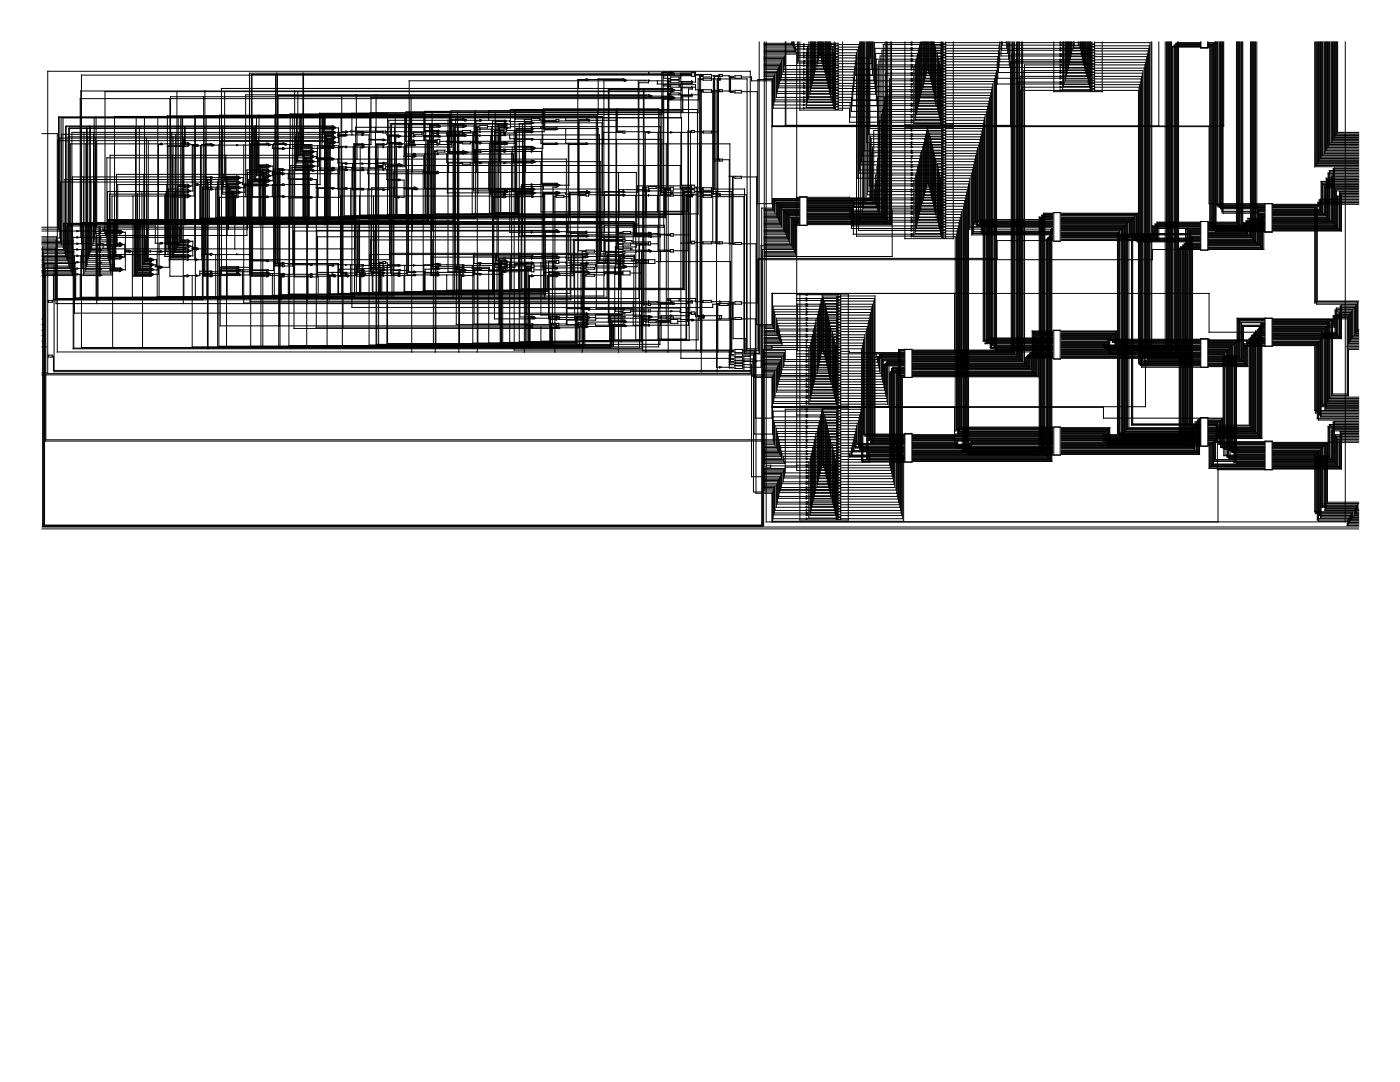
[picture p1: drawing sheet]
<svg xmlns="http://www.w3.org/2000/svg" width="279mm" height="216mm" viewBox="0 0 279 216" stroke-linecap="round" stroke-linejoin="round" font-family="sans-serif">
<g fill="none" stroke="#000" stroke-width=".2">
<path d="M9.5 14.2h140.2v60.3h-140.2zM33.9 19.7v35.4h3.2M35.3 18.3v31.1h1.8M40.6 19.3v35.8h1.3M40.9 18.2v36.5h1M44.8 18.3v17.8h2.3M50.2 15v40.1h2.9M55 15v37.7h1.3M55.2 14.6v38h1.1M55.4 14.9v37.6h.9M58.8 18.2v21.2h3M59.4 18.3v13.7h2.4"/>
<path d="M60.5 14.6v14.5h1.3M60.6 14.9v14.1h1.2M68.2 19v7.3h.6M71.1 18.9v7.6h1M75.1 18.9v7.4h1.2M82 19.4v8.7h.4M116.8 15.9h-1.5v49.1M116.8 16h-1.4v1.7M117.2 16h-.2v-.3l.3 .1-.1 .3M117.3 15.9h.2M117.6 15.9h6.6M124.2 15.7h-4.8v7.2"/>
<path d="M124.5 15.7h-.2v.3M124.5 16h-4v43.1h-76.4v-5.1h3.4M124.5 16.1h-42.8v12.7h.7M124.5 15.7l.1 .1-.1 .2M124.6 15.9h.2M124.6 16h.1M124.6 15.9v.3M124.8 15.9l.2 .2-.2 .1M124.8 16.1h-.2v.2M125.2 16h4M128.4 18.2v42.6h.8M128.5 17.8v42.9h.7"/>
<path d="M129.2 19h-73.7v20.1h.8M129.2 14.6h-79.4v40.3h-1.5M129.2 16.1h-1.8v28.6h-113.9v7.2h-4M129.2 18.9h-80.2v20.3M129.4 18.9v.3M129.4 18.9l.4 .1-.4 .2M129.4 16.4v.1h-1.9v43.1h-116.2v-12.4h-1.8M129.4 16h.1l-.1 .3zM129.4 14.5l.1 .1-.1 .1zM129.7 19.3h-95.7v32.4h3.1M129.7 16.1h4M129.8 14.6h3.9"/>
<path d="M129.9 19h-.1v.3h.1M130 19l.1 .2-.1 .1M130.3 19.2h3.4M131.2 16.1v.7h4.8v-.4h1.9M133.4 16.4h.3M133.4 18.8h.3M133.4 17.3h.3M133.7 18.3h-112.7v28.3h-.7M133.7 17.1h-1.2v-.2h6.3v1h1.4M133.7 19.7h-117.7v26.4M133.7 17.9h-12.3v46.4M133.7 16.3h-.2v5.8"/>
<path d="M133.7 15.7h-.3v54.5M133.7 19.8h-1.2v25.5h-112.2M133.7 19.4h-59.7v9.4h-1.1M133.7 18.2h-117.6v29.2M133.7 17.7h-89.5v37.2h3.3M133.7 14.5h-1.6v8.4h-77.2v30.1h1.4M133.9 18.3h.1M133.9 16.9v.5h1.6v-.5M133.9 19.7h.1M133.9 17.9h.1M133.9 18.5h1.6v.4h-1.6zM133.9 18h.1"/>
<path d="M133.9 19.6h.1M133.9 19.2h.1M133.9 15.4h1.6v.5h-1.6zM133.9 14.6h.1M133.9 19.8h.1M133.9 19.4h.1M133.9 18.2h.1M133.9 17.7h.1M133.9 19.3h-1.7v3.2M133.9 16h1.6v.5h-1.6zM133.9 14.5h.1M133.9 17.8h-12.4v47.4"/>
<path d="M133.9 17.6v.3M133.9 18.1v.2M133.9 14.4v.3M133.9 19.2v.3M133.9 19.6v.3M134 17.6l.3 .2M134 18.1l.3 .1-.3 .1M134 14.4l.3 .1-.3 .2M134 19.2l.3 .1M134 19.6l.3 .1M134.1 14.7h-.9v22.4M134.1 14.9h-83.8v40.1h2.8"/>
<path d="M134.2 14.5v.4l.4-.1-.1-.2M134.2 19.7h.3M134.2 17.9h.3M134.2 14.6h.3M134.2 19.4h.3M134.2 17.8v.4h.3M134.2 19.3v.4M134.3 17.8l-.3 .1M134.3 19.3l-.3 .2M134.3 19.7l-.3 .2M134.5 17.9l.1 .1-.1 .1M134.5 19.4l.1 .1-.1 .2"/>
<path d="M134.6 18h.1M134.6 19.6h.1M134.7 14.7h3.2M135.6 17.1h.2v.3h2.1M135.6 18.7h.2v.2h2.1M135.6 16.3h2.3M137.9 19h-1.9v.6h-1.1M137.9 17.5h-1.9v.5h-1.1M137.9 15.1h-5.6v23h-2.5M137.9 14.6h-2v8.9M137.9 14.9h-2.1v.7h-.2M137.9 15h-121.6v33.6"/>
<path d="M138 18.8l.2 .2h-.2zM138 17.3l.2 .2h-.2zM138 14.5h.6v.7h-.6zM138.2 17.7v.1h-.8v47.1h-7.5M138.2 16.6h-2.1v5.5h-46.1v6.7h-2.4M138.2 19.3h-1.9v3.1h-55.3v4.8M138.2 16.4l-.2 .1v-.4l.2 .4M138.4 17.4h.4M138.4 18.9h1M138.7 14.9h1.5M138.8 14.9v-.5h-6.3v1.2h1.2M139.8 18.3h.4"/>
<path d="M139.8 15.9h.4M140.2 18h-.8v1.9h-5.8v-1.2h.1M140.2 15h-1.4v1.4h-.4M140.2 15.1h-.6v23.1M140.2 15.7h-.9v6.8h-65.4v3.9M140.2 15.2h-.4v55M140.2 18.2h-.2v56M140.3 17.9h1.7v.5h-1.7zM140.3 14.9h1.7v.5h-1.7zM140.3 15.6h1.7v.4h-1.7zM142.1 15.1h1.4M142.1 15.7h1.4"/>
<path d="M142.1 18.2h1.4M142.2 18.2v30.1h1.3M142.4 15.7v23h1.1M142.5 15.1v16.6h1M143.1 18.3h.4M143.5 18h-.6v30.5M143.5 15.2h-.9v22.5M143.5 15h-.1v16.9h.1M143.5 15.6h-.2v23.3h.2M143.6 17.9h.5v.4h-.5zM143.6 14.9h.5v.3h-.5zM143.8 16h-.7v32.6h.4"/>
<path d="M143.8 15.7l-.2 .2v-.3h.2v.3M143.9 15.7h5.2v53.9h.6M144.3 15.1h1.2v3.2h.9M144.3 18.2h2.1M145.5 15.2h.9M146.4 15.5h-.6v2.9h.6M146.4 15.4h-.7v2.8M146.7 18h1.3v.5h-1.3zM146.7 15.1h1.3v.5h-1.3zM148.1 18.3h1.6M148.1 15.4h1.6M149.9 18.3h1.2v22.3h1.7"/>
<path d="M149.9 15.4h.1v.7h2.8M151.5 8.4v62.1h-1.6M152.5 14.2h.3M152.5 9.8h.3M152.5 8.6h.3M152.5 9.1h.3M152.5 12.6h.3M152.5 11.4h.3M152.5 14.7h.3M152.5 13.6h.3M152.5 10.3h.3M152.5 10.8h.3"/>
<path d="M152.5 15.2h.3M152.5 11.9h.3M152.5 13.1h.3M152.5 12.2h.3M152.5 8.9h.3M152.5 13.8h.3M152.5 13.3h.3M152.5 10.5h.3M152.5 9.4h.3M152.5 15h.3M152.5 12.8h.3M152.5 11.7h.3"/>
<path d="M152.5 10h.3M152.5 14.5h.3M152.5 11.2h.3M152.5 15.6h.3M152.5 8.4v89.4h.3M152.8 15.9h-1.5v53.7h-1.4M152.9 8.4v95.7h115.6v-95.7M152.9 13.8h2.3v4.5h4.3M152.9 14.2h2.2v4.5h4.4M152.9 13.6h2.4v3.9h4.2M152.9 12.6h2.9v3.3h3.7M152.9 11.4h3.6v2.4h3"/>
<path d="M152.9 14.7h1.8v5.2h4.8M152.9 15.9h1.3v9.2M152.9 15h1.7v5.3h4.9M152.9 15.2h1.5v5.8h5.1M152.9 11.9h3.2v3h3.4M152.9 13.1h2.7v3.5h3.9M152.9 11.2h3.7v1.9h2.9M152.9 12.2h3.1v3.3h3.5M152.9 14.5h2v4.9h4.6M152.9 13.3h2.5v3.8h4.1M152.9 15.6h1.4v6h5.2M152.9 11.7h3.4v2.7h3.2"/>
<path d="M152.9 12.8h2.8v3.3h3.8M156.7 8.4v16.6h45v-12.4h8.5M156.8 8.4v16.6M158 8.4v.2h-5.1M158.1 8.4v.5h-5.2M158.2 8.4v.7h-5.3M158.4 8.4v1h-5.5M158.5 8.4v1.4h-5.6M159.1 8.4v4.2h.4M159.1 11.4h.4M159.4 8.4v3.8h.1M159.5 9.8h-.6v.7h-6"/>
<path d="M159.5 9.3h-.7v1h-5.9M159.5 10.5h-.5v.3h-6.1M159.5 11h-.5v82.9h.5M159.5 8.9h-.9v1.1h-5.7M159.6 8.4v13.6h8.5v-13.6M159.6 18.3h.7M159.6 9.8h.7M159.6 18.7h.7M159.6 17.5h.7M159.6 12.6h.7M159.6 11.4h.7M159.6 15.9h.7"/>
<path d="M159.6 13.1h.7M159.6 12.2h.7M159.6 19.9h.7M159.6 11h.7M159.6 9.3h.7M159.6 8.9h.7M159.6 19.4h.7M159.6 13.8h.7M159.6 15.5h.7M159.6 14.9h.7M159.6 14.4h.7M159.6 16.6h.7"/>
<path d="M159.6 10.5h.7M159.6 17.1h.7M159.6 16.1h7M160.4 8.8l.1 .1-.1 .1zM160.4 9.1l.1 .2-.1 .1zM160.4 9.7l.1 .1-.1 .1zM160.4 10.4l.1 .1-.1 .2zM160.4 10.9l.1 .1-.1 .2zM160.4 11.3l.1 .1-.1 .2zM160.4 12.1l.1 .1-.1 .1zM160.4 12.4l.1 .2-.1 .1zM160.4 13l.1 .1-.1 .1z"/>
<path d="M160.4 13.7l.1 .1-.1 .2zM160.4 14.2l.1 .2-.1 .1zM160.4 14.7l.1 .2-.1 .1zM160.4 15.4l.1 .1-.1 .1zM160.4 15.7l.1 .2-.1 .1zM160.4 16.5l.1 .1-.1 .2zM160.4 17l.1 .1-.1 .2zM160.4 17.4l.1 .1-.1 .2zM160.4 18.2l.1 .1-.1 .1zM160.4 18.5l.1 .2-.1 .1zM160.4 19.3l.1 .1-.1 .2zM160.4 19.8l.1 .1-.1 .2z"/>
<path d="M160.8 18.3h5.8M160.8 9.8h5.8M160.8 18.7h5.8M160.8 17.5h5.8M160.8 12.6h5.8M160.8 11.4h5.8M160.8 15.9h5.8M160.8 13.1h5.8M160.8 12.2h5.8M160.8 19.9h5.8M160.8 11h5.8M160.8 9.3h5.8"/>
<path d="M160.8 8.9h5.8M160.8 19.4h5.8M160.8 13.8h5.8M160.8 15.5h5.8M160.8 14.9h5.8M160.8 14.4h5.8M160.8 16.6h5.8M160.8 10.5h5.8M160.8 17.1h5.8M160.9 10.5v11h5.7M161 9.8v11.3h5.6M161.2 9.3v11.1h5.4"/>
<path d="M161.3 8.9v10.9h5.3M161.4 8.4v10.9h5.2M161.7 8.4v10.4h4.9M161.8 8.4v9.8h4.8M161.9 8.4v9.3h4.7M162.1 8.4v8.6h4.5M162.2 8.4v8.1h4.4M162.3 8.4v7.6h4.3M162.4 8.4v7h4.2M162.6 8.4v6.6h4M162.7 8.4v5.8h3.9M162.8 8.4v5.3h3.8"/>
<path d="M163.1 8.4v4.9h3.5M163.2 8.4v4.3h3.4M163.3 8.4v3.7h3.3M163.4 8.4v3.2h3.2M163.6 8.4v2.5h3M163.7 8.4v2.6M163.8 8.4v3M164 8.4v3.8M164.1 8.4v4.2M164.2 8.4v4.7M164.3 8.4v5.4M164.6 8.4v6"/>
<path d="M164.7 8.4v6.5M164.8 8.4v7.1M165 8.4v7.5M165.1 8.4v8.2M165.2 8.4v8.7M165.4 8.4v9.1M165.5 8.4v9.9M165.6 8.4v10.3M165.7 8.4v11M166.5 9h.1M166.5 17.9h.1M166.5 16.8h.1"/>
<path d="M166.5 19.6h.1M166.5 11.8h.1M166.5 15.1h.1M166.5 10.7h.1M166.5 12.3h.1M166.5 13.5h.1M166.5 17.3h.1M166.5 12.8h.1M166.5 10h.1M166.5 14.5h.1M166.5 11.2h.1M166.5 15.6h.1"/>
<path d="M166.5 18.4h.1M166.5 18.9h.1M166.5 9.5h.1M166.5 8.4v13.3h.1M166.5 14h.1M166.6 8.6h-.7v11.3M166.6 10.4h-.2v11.2M166.6 9.9h-.4v11.1M166.6 9.4h-.5v10.9M166.8 14.2h.5v.4h-.5zM166.8 8.6h.5v.4h-.5zM166.8 9.1h.5v.6h-.5z"/>
<path d="M166.8 9.8h.5v.4h-.5zM166.8 10.3h.5v.4h-.5zM166.8 10.8h.5v.5h-.5zM166.8 11.4h.5v.4h-.5zM166.8 11.9h.5v.4h-.5zM166.8 12.6h.5v.4h-.5zM166.8 13.1h.5v.4h-.5zM166.8 13.6h.5v.5h-.5zM166.8 14.7h.5v.4h-.5zM166.8 15.2h.5v.5h-.5zM166.8 15.9h.5v.4h-.5zM166.8 16.4h.5v.4h-.5z"/>
<path d="M166.8 16.9h.5v.5h-.5zM166.8 17.5h.5v.4h-.5zM166.8 18h.5v.5h-.5zM166.8 18.7h.5v.3h-.5zM166.8 19.2h.5v.4h-.5zM166.8 19.7h.5v.5h-.5zM167.4 18.3h.7M167.4 12.2h.7M167.4 19.9h.7M167.4 11h.7M167.4 9.9h.7M167.4 8.9h.7"/>
<path d="M167.4 19.4h.7M167.4 13.8h.7M167.4 13.3h.7M167.4 11.6h.7M167.4 15.5h.7M167.4 14.4h.7M167.4 17.7h.7M167.4 16.6h.7M167.4 18.8h.7M167.4 12.7h.7M167.4 10.5h.7M167.4 9.4h.7"/>
<path d="M167.4 17.1h.7M167.4 16h.7M167.4 15h.7M168.3 18.3h1.8v2.8M168.3 15.5h2v2.8h10.2M168.3 12.2h2.4v2.8M168.3 11h2.5v2.8M168.3 9.9h2.8v25.7h9.4M168.3 8.9h3.2v25.6h9M168.3 19.4h1.6v2.8h10.6M168.3 13.8h12.2M168.3 13.3h2.3v2.8h9.9"/>
<path d="M168.3 14.4h2.1v2.9h10.1M168.3 10.5h2.6v36.6h9.6M168.3 9.4h3v36.6h9.2M168.3 17.1h1.9v3h10.3M168.3 15h12.2M171.6 8.4v25.5h8.9M171.7 8.4v35.9M171.8 8.4v24.5h8.7M172 8.4v23.9h8.5M172.1 8.4v34.3M172.2 8.4v22.7h8.3M172.3 8.4v33.1h8.2"/>
<path d="M172.5 8.4v21.7h8M172.6 8.4v32.1M172.8 8.4v31.5M173 8.4v20h7.5M173.1 8.4v30.5h7.4M173.2 8.4v29.8h7.3M173.4 8.4v18.4h7.1M173.5 8.4v28.7h7M173.6 8.4v17.3h6.9M173.7 8.4v3.2h-5.4M173.9 8.4v4.3h-5.6M174 8.4v5.4"/>
<path d="M174.1 8.4v6.6M174.4 8.4v7.6h-6.1M176.7 8.4v35.2h-15.5M176.9 8.4v35.4h-15.7M177.2 8.4v35.8h-16M177.7 8.4v36.2h-16.5M177.9 8.4v36.4h-16.7M180.5 17.9h-3.5v26.2h-15.8M180.5 16.8h-2.7v27.9h-16.6M180.5 9.7h-5.9v8h-6.3M180.5 19.6h-4v23.8M180.5 13h-5.5v8.1"/>
<path d="M180.5 11.8h-5.6v8.1h-6.6M180.5 14.6h-3.7v29.1h-15.6M180.5 10.7h-5.7v8.1h-6.5M180.5 15.7h-3v28.7h-16.3M180.5 12.2h-5.1v30.1M180.5 8.9h-4.2v34.3h-15.1M180.5 13.3h-5.2v28.9h-14.1M180.5 8.5h-6v8.1h-6.2M180.5 19.3h-5.4v5.7M180.5 10h-4.5v32.9h-14.8M180.5 11.2h-4.9v31.5M180.5 18.9h-3.1v25.4"/>
<path d="M180.6 8.4v16.5h9.6v-16.5M180.6 18.3h1.1M180.6 17.9h1.1M180.6 16.8h1.1M180.6 9.7h1.1M180.6 19.6h1.1M180.6 13h1.1M180.6 11.8h1.1M180.6 14.6h1.1M180.6 10.7h1.1M180.6 15.7h1.1M180.6 12.2h1.1"/>
<path d="M180.6 8.9h1.1M180.6 13.8h1.1M180.6 13.3h1.1M180.6 19.3h7.2M180.6 15h1.1M180.6 17.3h1.1M180.6 16.1h1.1M180.6 10h1.1M180.6 11.2h1.1M180.6 18.9h1.1M180.6 8.5h1.1M181.9 13.2l.2 .1-.2 .2z"/>
<path d="M181.9 8.4v.2l.2-.1-.1-.1M181.9 8.8l.2 .1-.2 .1zM181.9 9.5l.2 .2-.2 .1zM181.9 9.9l.2 .1-.2 .2zM181.9 10.5l.2 .2-.2 .1zM181.9 11l.2 .2-.2 .1zM181.9 11.7l.2 .1-.2 .1zM181.9 12.1l.2 .1-.2 .1zM181.9 12.8l.2 .2-.2 .1zM181.9 13.7l.2 .1-.2 .2zM181.9 14.5l.2 .1-.2 .1zM181.9 14.9l.2 .1-.2 .1z"/>
<path d="M181.9 15.6l.2 .1-.2 .2zM181.9 16l.2 .1-.2 .2zM181.9 16.6l.2 .2-.2 .1zM181.9 17.1l.2 .2-.2 .1zM181.9 17.8l.2 .1-.2 .1zM181.9 18.2l.2 .1-.2 .1zM181.9 18.8l.2 .1-.2 .1zM181.9 19.4l.2 .2-.2 .1zM181.9 19.9l.2 .2h-.2zM182.2 18.3h5.9M182.2 17.9h5.9M182.2 16.8h5.9"/>
<path d="M182.2 9.7h5.9M182.2 19.6h5.9M182.2 13h5.9M182.2 11.8h5.9M182.2 14.6h5.9M182.2 10.7h5.9M182.2 15.7h5.9M182.2 12.2h5.9M182.2 8.9h5.9M182.2 13.8h5.9M182.2 13.3h5.9M182.2 15h5.9"/>
<path d="M182.2 17.3h5.9M182.2 16.1h5.9M182.2 10h5.9M182.2 11.2h5.9M182.2 18.9h5.9M182.2 8.5h5.9M182.4 13.3v11.3h5.7M182.6 13v10.9h5.5M182.8 12.2v11.3h5.3M182.9 11.8v10.9h5.2M183 11.2v11.2h5.1M183.1 10.7v11h5"/>
<path d="M183.3 10v11.2h4.8M183.4 9.7v10.9h4.7M183.5 8.9v11.3h4.6M183.6 8.5v10.9h4.5M183.8 8.4v10.5M183.9 8.4v10.1h4.2M184.2 8.4v9.4h3.9M184.3 8.4v9h3.8M184.4 8.4v8.2h3.7M184.5 8.4v7.9h3.6M184.7 8.4v7.2h3.4M184.8 8.4v6.7h3.3"/>
<path d="M184.9 8.4v6.1h3.2M185 8.4v5.7h3.1M185.2 8.4v5.4M185.3 8.4v6.2M185.5 8.4v6.6M185.7 8.4v7.3M185.8 8.4v7.7M185.9 8.4v8.4M186.1 8.4v8.9M186.2 8.4v9.5M186.3 8.4v9.9M186.4 8.4v11.2"/>
<path d="M187.8 14.2h.3M187.8 9.8h.3M187.8 8.6h.3M187.8 16.9h.3M187.8 19.7h.3M187.8 18.7h.3M187.8 17.5h.3M187.8 16.4h.3M187.8 18h.3M187.8 9.1h.3M187.8 19.2h.3M187.8 12.6h.3"/>
<path d="M187.8 11.4h.3M187.8 14.7h.3M187.8 13.6h.3M187.8 15.9h.3M187.8 10.3h.3M187.8 10.8h.3M187.8 15.2h.3M187.8 11.9h.3M187.8 13.1h.3M187.8 8.4v16.4h.3M188 8.4v10.6h.1M188.1 10.2h-1.3v10.9"/>
<path d="M188.1 9h-1.5v11.1M188.1 11.3h-.9v10.9M188.1 12.3h-.6v11.1M188.1 13.5h-.4v10.9M188.1 10.5h-1v11.3M188.1 9.4h-1.4v11.3M188.1 12.8h-.5v11.2M188.1 11.7h-.8v11.2M188.2 18.3h.5v.4h-.5zM188.2 13.8h.5v.4h-.5zM188.2 9.4h.5v.4h-.5zM188.2 8.4v.2h.5v-.2"/>
<path d="M188.2 17.1h.5v.4h-.5zM188.2 12.2h.5v.4h-.5zM188.2 11h.5v.4h-.5zM188.2 15.5h.5v.4h-.5zM188.2 19.9h.5v.4h-.5zM188.2 12.7h.5v.4h-.5zM188.2 8.9h.5v.4h-.5zM188.2 9.9h.5v.5h-.5zM188.2 10.5h.5v.4h-.5zM188.2 11.6h.5v.5h-.5zM188.2 13.3h.5v.4h-.5zM188.2 14.4h.5v.5h-.5z"/>
<path d="M188.2 15h.5v.4h-.5zM188.2 16h.5v.5h-.5zM188.2 16.6h.5v.4h-.5zM188.2 17.7h.5v.5h-.5zM188.2 18.8h.5v.5h-.5zM188.2 19.4h.5v.4h-.5zM188.8 10.2h1.4M188.8 9h1.4M188.8 17.4h1.4M188.8 19h1.4M188.8 17.9h1.4M188.8 16.8h1.4"/>
<path d="M188.8 18.5h1.4M188.8 9.7h1.4M188.8 19.6h1.4M188.8 13h1.4M188.8 11.8h1.4M188.8 15.1h1.4M188.8 14.1h1.4M188.8 16.3h1.4M188.8 14.6h1.4M188.8 10.7h1.4M188.8 11.3h1.4M188.8 15.7h1.4"/>
<path d="M188.8 12.3h1.4M188.8 13.5h1.4M188.8 8.5h1.4M190.4 10.2h8.9v4.3h10.9M190.4 9h9v4.5M190.4 17.4h7.6v51.6h12.1M190.4 19h7.2v50.3h12.5M190.4 17.9h7.5v51.6h12.2M190.4 16.8h7.7v52h12M190.4 12.3h8.6v4.5h11.2M190.4 18.5h7.3v51.1h12.4M190.4 19.6h7.1v47.8h12.6"/>
<path d="M190.4 15.1h8.2v54.8M190.4 14.1h8.5v55.9M190.4 16.3h8v52.9h11.7M190.4 14.6h8.4v55.1h11.3M190.4 11.3h8.7v4.3h11.1M190.4 15.7h8.1v53.4h11.6M190.4 13.5h19.8M199.5 8.4v3.9h10.7M199.8 8.4v2.8h10.4M199.9 8.4v1.6h10.3M200 8.4v.6h10.2M200.8 8.4v.1h-10.4"/>
<path d="M200.9 8.4v1.3h-10.5M201 8.4v2.3h-10.6M201.3 8.4v3.4h-10.9M201.4 8.4v4.6h-11M201.5 8.4v5.1M201.8 8.4v61.5M202.1 8.4v61.7h-20M202.3 8.4v62h-20.2M202.4 8.4v62.1h-20.3M202.8 8.4v62.3h-20.7M203.1 8.4v62.7h-21M203.2 8.4v62.8h-21.1"/>
<path d="M203.5 8.4v63.1h-21.4M203.8 8.4v63.5h-21.7M204.1 8.4v63.7h-22M210.2 17.4h-6.2v54.6h-21.9M210.2 16.4h-6.9v55h-21.2M210.2 18h-6.5v53.8h-21.6M210.2 9.7h-8v60.5M210.2 13h-5.7v59.5h-22.4M210.2 14.1h-5.9v58.2h-22.2M210.2 10.8h-8.3v59.2M210.2 15.2h-6.6v56.4h-21.5M210.2 11.9h-7.6v58.7h-20.5"/>
<path d="M210.2 8.5h-7.3v62.5h-20.8M210.3 8.4v9.9h9.7v-9.9M210.3 9h1.2M210.3 17.4h1.2M210.3 16.8h1.2M210.3 16.4h1.2M210.3 18h1.2M210.3 9.7h1.2M210.3 13h1.2M210.3 12.6h7.5M210.3 14.1h1.2M210.3 10.8h1.2"/>
<path d="M210.3 15.2h1.2M210.3 12.3h1.2M210.3 11.9h1.2M210.3 13.5h1.2M210.3 10h1.2M210.3 14.5h1.2M210.3 11.2h1.2M210.3 15.6h1.2M210.3 8.5h1.2M211.6 9.5l.2 .2-.2 .1zM211.6 8.4l.2 .1-.2 .1zM211.6 8.9l.2 .1-.2 .1z"/>
<path d="M211.6 9.9l.2 .1-.2 .2zM211.6 10.7l.2 .1-.2 .1zM211.6 11l.2 .2-.2 .1zM211.6 11.8l.2 .1-.2 .2zM211.6 12.2l.2 .1-.2 .1zM211.6 12.8l.2 .2-.2 .1zM211.6 13.3l.2 .2-.2 .1zM211.6 14l.2 .1-.2 .1zM211.6 14.4l.2 .1-.2 .1zM211.6 15.1l.2 .1-.2 .2zM211.6 15.5l.2 .1-.2 .1zM211.6 16.3l.2 .1-.2 .1z"/>
<path d="M211.6 16.6l.2 .2-.2 .1zM211.6 17.3l.2 .1-.2 .1zM211.6 17.9l.2 .1-.2 .2zM212 9h5.8M212 17.4h5.8M212 16.8h5.8M212 16.4h5.8M212 18h5.8M212 9.7h5.8M212 13h5.8M212 14.1h5.8M212 10.8h5.8"/>
<path d="M212 15.2h5.8M212 12.3h5.8M212 11.9h5.8M212 13.5h5.8M212 10h5.8M212 14.5h5.8M212 11.2h5.8M212 15.6h5.8M212 8.5h5.8M212.1 8.4v9.5h5.7M212.2 8.4v8.9h5.6M212.3 8.4v8.5h5.5"/>
<path d="M212.6 8.4v7.7h5.2M212.7 8.4v7.3h5.1M212.9 8.4v6.7h4.9M213 8.4v6.2h4.8M213.1 8.4v5.6h4.7M213.2 8.4v5.2h4.6M213.4 8.4v4.4h4.4M213.5 8.4v4h4.3M213.6 8.4v3.4h4.2M213.7 8.4v2.9h4.1M213.9 8.4v2.3h3.9M214.1 8.4v1.8h3.7"/>
<path d="M214.2 8.4v1.1h3.6M214.4 8.4v.7h3.4M215.1 8.4v.1M215.3 8.4v.6M215.5 8.4v1.3M215.6 8.4v1.6M215.8 8.4v2.4M215.9 8.4v2.8M216 8.4v3.5M216.2 8.4v3.9M216.3 8.4v4.6M216.4 8.4v5.1"/>
<path d="M216.5 8.4v5.7M216.7 8.4v6.1M216.8 8.4v6.8M217 8.4v7.2M217.2 8.4v8M217.3 8.4v8.4M217.4 8.4v9M217.6 8.4v9.6M217.7 14.2h.1M217.7 9.8h.1M217.7 8.6h.1M217.7 17.5h.1"/>
<path d="M217.7 11.4h.1M217.7 15.9h.1M217.7 13.1h.1M217.7 10.4h.1M217.7 9.3h.1M217.7 13.7h.1M217.7 12.1h.1M217.7 14.9h.1M217.7 8.4v9.8h.1M217.7 17h.1M217.7 10.9h.1M217.7 16.5h.1"/>
<path d="M217.7 15.4h.1M217.9 12.2h.5v.5h-.5zM217.9 10.5h.5v.5h-.5zM217.9 10h.5v.4h-.5zM217.9 9.4h.5v.5h-.5zM217.9 8.9h.5v.4h-.5zM217.9 13.8h.5v.6h-.5zM217.9 13.3h.5v.4h-.5zM217.9 11.7h.5v.4h-.5zM217.9 11.2h.5v.4h-.5zM217.9 14.5h.5v.4h-.5zM217.9 17.8h.5v.4h-.5z"/>
<path d="M217.9 17.3h.5v.4h-.5zM217.9 16.6h.5v.5h-.5zM217.9 16.1h.5v.4h-.5zM217.9 15.6h.5v.4h-.5zM217.9 15h.5v.4h-.5zM217.9 8.4v.4h.5v-.4M217.9 12.8h.5v.4h-.5zM218.6 10.2h1.2M218.6 17.4h1.2M218.6 16.9h1.2M218.6 16.4h1.2M218.6 18h1.2"/>
<path d="M218.6 9.7h1.2M218.6 9.1h1.2M218.6 13h1.2M218.6 14.1h1.2M218.6 13.6h1.2M218.6 14.6h1.2M218.6 11.3h1.2M218.6 10.8h1.2M218.6 15.7h1.2M218.6 15.2h1.2M218.6 11.9h1.2M218.6 8.5h1.2"/>
<path d="M218.6 12.4h1.2M220.1 10.2h9v61.3M220.1 17.4h7.2v55.2h12.2M220.1 16.9h7.4v55.6h12M220.1 16.4h7.5v56.5h11.9M220.1 18h7.1v54.4h12.3M220.1 9.7h9.1v61.7M220.1 9.1h9.3v62.1M220.1 13h8.4v59.3h11M220.1 14.1h8v58h11.4M220.1 13.6h8.2v58.4h11.2M220.1 14.6h7.9v58.4h11.5"/>
<path d="M220.1 11.3h8.8v59.6h10.6M220.1 10.8h8.9v61h10.5M220.1 15.7h7.6v57.1h11.8M220.1 15.2h7.7v58.1h11.7M220.1 11.9h8.6v59.1M220.1 8.5h9.4v61.9M220.1 12.4h8.5v58.7M229.7 8.4v61.8M229.9 8.4v61.6M231.3 8.4v16.7M232.5 8.4v60.4M232.8 8.4v60.6"/>
<path d="M232.9 8.4v60.7M233 8.4v60.8M233.2 8.4v60.9M233.3 8.4v61.2M233.4 8.4v61.3M233.6 8.4v61.5M233.7 8.4v61.6M233.8 8.4v61.7h-22M235 8.4v62.8M235.2 8.4v63.1M239.5 9h-5.2v61.5M239.5 8.6h-4.8v62.4"/>
<path d="M239.5 9.1h-5.1v61.5M239.5 9.3h-5.6v60.9M239.5 8.9h-4.9v61.8M239.5 9.4h-5.4v61M239.5 8.8h-4.7v62.3M239.5 8.5h-4.4v62.9M239.6 8.4v1.1h1.4v-1.1M241.2 9h.7v36.6M241.2 8.6h1v37.1M241.2 9.1h.6v36M241.2 9.3h.4v35.9M241.2 8.9h.9v36.4"/>
<path d="M241.2 9.4h.2v35.6M241.2 8.5h1.1v37.5M242.4 8.4v37.4M242.6 8.4v37.8h9.7M242.7 8.4v37.7M242.8 8.4v32.6h9.5M243 8.4v32.4h9.3M243.1 8.4v32.9h9.2M243.3 8.4v32.7h9M243.5 8.4v33h8.8M243.6 8.4v33.3h8.7M243.7 8.4v33.1h8.6"/>
<path d="M243.8 8.4v33.9h8.5M244 8.4v33.8h8.3M244.1 8.4v34.1h8.2M244.2 8.4v16.7h-90.1v-9h-1.2M246.8 8.4v35.9h-5.6M246.9 8.4v36h-5.7M247 8.4v36.2h-5.8M247.1 8.4v36.4h-5.9M247.3 8.4v36.6M247.4 8.4v36.7M247.5 8.4v36.8M247.8 8.4v36.9"/>
<path d="M247.9 8.4v37.1h-6.7M248 8.4v37.2M249.6 8.4v38.7h-8.4M249.7 8.4v38.8h-8.5M249.8 8.4v39h-8.6M249.9 8.4v39.1h-8.7M250.1 8.4v39.4h-8.9M250.2 8.4v39.5h-9M250.3 8.4v39.6h-9.1M250.4 8.4v39.7h-9.2M250.6 8.4v39.9h-9.4M250.8 8.4v40h-9.6"/>
<path d="M262.4 8.4v24.9h6.1M262.5 8.4v24.6h6M262.8 8.4v24.5h5.7M262.9 8.4v24.2h5.6M263 8.4v24h5.5M263.1 8.4v23.9h5.4M263.3 8.4v23.6h5.2M263.4 8.4v23.3h5.1M263.5 8.4v23.2h5M263.7 8.4v23h4.8M263.8 8.4v22.7h4.7M263.9 8.4v22.6h4.6"/>
<path d="M264 8.4v22.3h4.5M264.3 8.4v22.2h4.2M264.4 8.4v22h4.1M264.5 8.4v21.7h4M264.7 8.4v21.6h3.8M264.8 8.4v21.3h3.7M264.9 8.4v21.1h3.6M265 8.4v20.9h3.5M265.2 8.4v20.7h3.3M265.3 8.4v20.4h3.2M265.4 8.4v20.3h3.1M265.7 8.4v20h2.8"/>
<path d="M265.8 8.4v19.9h2.7M265.9 8.4v19.7h2.6M266.1 8.4v19.4h2.4M266.2 8.4v19.3h2.3M266.3 8.4v19h2.2M266.4 8.4v18.8h2.1M266.6 8.4v18.7h1.9M266.7 8.4v18.4h1.8M266.8 8.4v18.1h1.7M267 8.4v18h1.5M8.4 26.7h1M9.5 26.7h1.9v43.5h135"/>
<path d="M11.8 23.4v22.7M12.6 23.5v25.8h-3.1M16.6 35.3v19.7h3.1M16.8 26.4v28.1h2.9M17.1 28.7v25h2.6M17.3 25.5v27.7h2.4M17.4 25.7v27.1h2.3M17.5 27.3v24.6h2.2M17.9 25.1v25.7h1.8M18 25.3v25h1.7M18.2 35.8v14.2h1.5M18.7 26.8v21.5h1"/>
<path d="M18.8 23.5v24.4h.9M18.9 36.3v11.2h.8M19.1 27.6v19h.6M19.2 23.4v22.3h.5M19.3 28.1v17.2h.4M26.5 39.1v16h3.3M27.1 25.5v29.2h2.7M27.2 23.2v31.4h2.6M27.4 38.7v15.4h2.4M27.8 25.3v28.4h2M28.3 38.2v15h1.5M28.7 34.8v17.8h1.1"/>
<path d="M28.8 23.5v29h1M29.2 27.6v24.3h.6M29.3 36.8v15h.5M29.6 28.1v23.5h.2M31.5 23.4v26.9h.4M31.9 28.7h-17.8v25.3h-4.6M32 28.8h-.4v15.6M32.1 28.6v.3M32.1 28.6h.2M32.1 28.8h.2M32.2 28.6l.3 .1-.3 .2M32.8 28.7h4.3"/>
<path d="M32.9 39.1v12.1h4.2M33 38.7v12.1M33.1 38.2v12M33.3 36.8v12h3.8M33.4 29.2h3.7M34.3 39.4h2.8M34.3 26.4v25h2.8M34.4 31v20.3h2.7M34.5 39h2.6M34.5 27.3v23.8h2.6M34.9 31.5v18.8h2.2M35.1 38.1h2"/>
<path d="M35.1 26.8v23.2h2M35.6 37.1h1.5M35.6 23.4v25.6h1.5M36.1 23.2v24.9h1M36.3 28.6h.8M36.3 23.2v24.7h.8M36.4 23.5v14.3h.7M36.6 27.6v9.7h.5M36.7 28.1v8.9h.4M36.8 25.3v3.5h.3M37 25.5v2.9h.1M37.1 39.1h-14.7v15.8h-2"/>
<path d="M37.1 38.7h-15.3v13.8h-1.4M37.1 37.5h-.5v23.1M37.1 38.2h-15.6v11.7h-1.1M37.1 39.2h-.1v5.6M37.1 37.2h-1.7v12.1h1.7M37.1 38.9h-.3v5.8M37.1 38.4h-.4v6.2M37.1 36.8h-13.6v9.4h.1M37.1 38.5h-2.3v11.9h2.3M37.1 29.1h-3.6v21.7M37.1 37.7h-3.4v12M37.3 36.7v.4l.3-.1-.1-.2"/>
<path d="M37.3 37.2l.3 .1v.1l-.3 .1zM37.3 38.2h.2M37.3 28.7h.2M37.3 38.1h.2M37.3 39.4h.2M37.3 36.8h.2M37.3 28.8h.2M37.5 39h-.2v-.3l.3 .1-.1 .2M37.5 37.7h-.2v.8l.3-.1-.1-.2M37.5 28.4h-.2v.8l.3-.1-.1-.2M37.5 39.1h-.2v.4M37.5 39.2l.1 .1-.1 .1"/>
<path d="M37.5 37.8l.1 .1-.1 .1M37.5 28.5l.1 .1-.1 .1M37.6 39.2h.1M37.6 28.6l.1 .1M37.6 37h.1M37.6 38.9l.1 .1M37.6 37.3h.1M37.6 37.8l.1 .2M37.6 37v.3M37.6 38.9v.3M37.6 38v.3M37.6 28.7v.3"/>
<path d="M37.7 38.2l-.1 .2M37.7 29l-.1 .1M37.8 37l.2 .1-.2 .2M37.8 38.9l.2 .2-.2 .1M37.8 38l.2 .1-.2 .2M37.8 28.7l.2 .1-.2 .2M38.2 28.8h.9M38.9 23.1v28.7M39 23.4v13.3h.1M39.1 29.2h-.4v9.9h-.5M39.1 29h-.7v8.1h-.2M39.1 29.1h-.6v9h-.3"/>
<path d="M39.1 36.8h-.1v22.8M39.4 28.9l.2 .1-.2 .2M39.4 36.7l.2 .1-.2 .1M39.5 28.8h-.3v.4h.3M39.5 36.7h-.3v.3h.3M39.8 36.8h2.1M39.8 29.1h2.4M40 29.1v14.5M41.1 23.5v14h.8M41.9 35.3h-27.4v19.7h-5M41.9 28.7h-.9v22h.9M41.9 35.8h-28.9v14.7h-3.5"/>
<path d="M41.9 35.4h-.6v24M41.9 36.3h-29.8v12.1h-2.6M41.9 35.9h-.5v33.6M41.9 37.3h-1.5v22.4h-29.4v-10.2h-1.5M41.9 37.8h-.1v6.6M41.9 28.8h-1.6v23M41.9 37.7h-1.4v22.1M41.9 36.4h-.4v33.2M42 35.3h.2M42 37.6h.2M42 35.6h.2M42 37.8h.2"/>
<path d="M42 36.7l.2 .1-.2 .2zM42.1 37.6v.3M42.1 35.3v.2M42.2 37.2h-.2v.3h.2M42.2 28.7h-.2v.3h.2M42.2 35.7h-.2v.2h.2M42.2 36.2h-.2v.4h.2M42.2 28.7l.1 .1-.1 .2M42.2 37.2l.1 .2-.1 .1M42.2 35.7l.1 .1-.1 .2M42.2 36.2l.1 .2-.1 .1M42.2 37.6l.3 .2-.3 .1"/>
<path d="M42.2 35.3l.3 .1-.3 .1M42.3 28.8h.2M42.3 29.1h.2M42.3 28.8v.3M42.4 36.8h4.7M42.5 28.8l.2 .2-.2 .1M42.5 35.8h4.6M42.5 36.3h4.6M42.5 37.3h4.6M42.7 35.4h4.4M42.7 37.7h4.4M42.9 29h4.2"/>
<path d="M43.1 37.7v5.7h89.7v-5.4h.9M43.3 37.3v6.1M43.4 36.3v32.9M43.6 35.8v7.5h77.1v-5.1h3.5M43.7 29v40.1h78.7v-4.1h2.1M44.3 25.7v13h2.8M44.5 25.1v13.3h2.6M44.6 34.8v2.4h2.5M45 31.5v4.1h2.1M45.1 31v4.2h2M47.1 39.1h-.2v10.6M47.1 37.5h-1.3v6.3"/>
<path d="M47.1 37.1h-1.4v7.2M47.1 38.6h-.5v5.6M47.1 38.2h-.7v6.1M47.1 35.3h-2v8.8M47.1 39.2h-.1v4.6M47.1 38.1h-.9v6.1M47.1 37.6h-1.1v6.3M47.1 36.6h-1.6v8.7M47.1 39.4h-3.3v19.9M47.1 39h-.4v4.6M47.1 38.5h-.6v5.6M47.1 35.7h-1.9v33.6"/>
<path d="M47.1 36.2h-1.8v10.8M47.1 36.7h-1.5v9M47.2 35.1v.3h.4l-.1-.3M47.2 38.5h.4v.2h-.4zM47.2 39.1h.3M47.2 36.3h.3M47.2 38.1h.3M47.2 36.6h.3M47.2 35.2h.3M47.2 38v.4h.3M47.2 28.8l.3 .2-.3 .1zM47.2 39v.5"/>
<path d="M47.2 37.7h.3M47.5 39.1l.1 .2-.4 .1M47.5 37.8l.1-.3h-.4v.3M47.5 35.5l.1 .3h-.4v-.2h.3M47.5 36.1l.1 .1-.1 .2M47.5 36.5l.1 .2-.1 .1M47.5 38l.1 .2-.1 .1M47.5 37.3h-.3v-.2h.4l-.1 .3M47.5 36.1h-.3v.7h.3M47.6 37.3v.3M47.6 35.3v.3M47.6 36.3v.3"/>
<path d="M47.6 38.3v.2M47.6 35.3l.4 .2-.2 .1M47.6 36.2v.1l.4 .1M47.6 38.2h.2M47.6 39.2h.2M47.6 37.2l.2 .1M47.8 35.6l-.2 .1M47.8 38.5l-.2 .1M47.8 29h5.7M47.8 37.3l.2 .1-.4 .2M47.8 38.3l.2 .1M47.9 39.2h5.2"/>
<path d="M48 37.5h.1M48 35.4h.1M48 38.4h.1M48 36.4h.1M48 36.4l-.4 .2v.1M48 38.4l-.2 .1M48.3 35.4h.2v1.3h4.6M48.3 36.4h.1v.4h4.7M48.6 29v31.5h85.1M50.4 23.4v16h2.7M50.5 25.5v10.8h2.6M50.8 25.7v10.4h2.3"/>
<path d="M50.9 25.1v10.8h2.2M51.1 25.3v10.4h2M51.2 23.5v11.6h1.9M51.3 28.1v6.4h1.8M51.4 28.2v6.1h1.7M51.6 27.6v6.4h1.5M51.7 23v9.9h1.4M53.1 37h-4.3v.5h-.5M53.1 37.1h-4.2v1.3h-.6M53.1 34.7h-.5v8.7M53.1 35.3h-.3v8.6M53.1 34.8h-29.9v13.8h.4"/>
<path d="M53.1 28.7h-3.1v40.4M53.1 35.8h-3.6v8.4M53.1 35.4h-.1v9.3M53.1 33.1h-1.3v11.7M53.1 33h-1.4v11.1M53.1 33.8h-.6v35.4M53.1 35.2h-.4v8.2M53.1 28.8h-3.2v31.4h79.3M53.1 36.2h-3.4v7.9M53.1 33.9h-3.8v13.1h-29M53.1 33.3h-1.2v10M53.1 33.5h-.8v11.1"/>
<path d="M53.1 33.4h-1v35.9M53.1 34.4h-3.7v11.3h-29.1M53.2 39.1h.1M53.2 37.1h.3M53.2 34.3h.3M53.2 32.8v.3h.3M53.2 36.3h.3M53.2 35.2h.3M53.2 39.4h.1M53.2 32.9h.3M53.2 36.8h.3M53.2 36.7v.5"/>
<path d="M53.2 34h.3M53.2 35.1h.3M53.2 39.2v.2M53.4 39.2l.2 .1-.2 .1M53.5 28.6l.1 .1-.1 .2M53.5 33.8l.1 .2-.1 .1M53.5 34.2l.1 .2-.1 .1M53.5 35.7l.1 .1-.1 .2M53.5 36.1l.1 .1-.1 .2M53.5 36.8l.1 .1-.1 .2M53.5 32.8l.1 .2-.1 .1M53.5 33.3l.1 .1-.1 .1"/>
<path d="M53.5 34.7l.1 .2-.1 .1M53.5 35.1l.1 .2-.1 .1M53.5 34.7h-.3v.7h.3M53.5 28.6h-.3v.2h.3M53.5 35.7h-.3v.2h.3M53.5 33.8h-.3v.7h.3M53.5 36.1h-.3v.3M53.5 33.3h-.3v.2h.3M53.6 28.7v.3M53.6 34v.3M53.6 34.9v.3M53.6 34l.4 .2"/>
<path d="M53.6 34.9l.4 .2M53.6 28.7h.1M53.6 35.8l.1 .1M53.6 37h.1M53.6 29.1h.1M53.6 33.9v.1M53.6 34.3v.1M53.6 34.8v.1M53.7 35.2l-.1 .1M53.7 33.3l-.1 .1M53.7 33.3l.3-.1-.3-.2h-.1v.3M53.7 28.7l.3 .2-.3 .1"/>
<path d="M53.7 35.9l.3 .1-.3 .2h-.1v-.3M53.8 39.2h2.5M53.8 37h2.5M54 34.2l-.4 .1M54 35.1l-.3 .1M54 33.1h.1M54 34.2h.1M54 36.1h.1M54 28.8h.1M54 35.1h.1M54.2 33.1h.3v1.3h1.8M54.2 34.2h.2v.3h1.9"/>
<path d="M54.2 28.8h2.6M54.4 28.8v.8h1.9M54.9 28.6h1.4M54.9 29.7h1.4M56.3 34.7h-1.9v.4h-.2M56.3 34.8h-1.8v1.3h-.3M56.3 28.7h-1.7v25.3h-.8M56.3 33.7h-.7v35.4M56.3 33.8h-1.6v25.4M56.3 36.8h-1.9v2.4M56.3 34h-.4v35.2M56.3 33.9h-.5v31.1"/>
<path d="M56.4 34.5h.2l.2 .1-.4 .2M56.4 39.1h.1M56.4 39.2h.1M56.4 28.6h.2M56.4 29.7h.1M56.4 28.7h.1M56.4 29.8h.1M56.4 33.7l.1 .1M56.4 39.4h.1M56.4 34.4v.5M56.4 33.9h.1M56.4 29.5h.1"/>
<path d="M56.4 29.6h.1M56.4 33.7v.3M56.4 39.1v.3M56.4 29.5v.3M56.5 28.5v.3M56.5 34l-.1 .2M56.6 33.7l.2 .2-.2 .1M56.6 39.1l.2 .1-.2 .2M56.6 29.5l.2 .1-.2 .2M56.6 28.5l.3 .2-.3 .1M56.6 37h-.2v-.3l.3 .1-.1 .2M56.8 39.2h.1"/>
<path d="M57 39.2h4.8M57 28.7h-.1v.3h.1M57 33.9h4.8M57 29.6h5M57.1 28.7l.1 .1-.1 .2M57.4 28.8h4.4M57.5 34.7v1h4.3M57.7 33.9v35.1h64.3v-5h2.2M57.7 39.5h4.1M58.4 29.2h3.4M58.4 22.9v30.2h-1.4M58.8 33.8h3"/>
<path d="M58.9 27.3v6.2h2.9M59.1 26.8v6.3h2.7M59.2 23.4v9.1h2.6M59.3 28.2v4.1h2.5M59.6 26.4v4.7h2.2M59.8 23v7.9h2M59.9 23.1v7.5h1.9M60.1 25.1v5.3h1.7M60.2 23.2v7h1.6M60.3 25.7v4.3h1.5M61.8 31.4h-1v11.9M61.8 31h-39.8v23.1h-1.7"/>
<path d="M61.8 31.9h-.6v37.3M61.8 31.5h-40.5v17.5h-1M61.8 35.8h-3.9v1M61.8 32.1h-.5v28.5M61.8 33h-3.8v11.3M61.8 32.4h-.3v12.9M61.8 32.9h-.2v10.5M61.8 29.5h-1.3v14.2M61.8 30.1h-1.2v14.1M61.8 33.3h-.1v10.1M61.8 31.6h-.8v13M61.8 33.4h-3.5v10.4"/>
<path d="M61.8 30.5h-1.1v13.8M62 32.8v.3h.3l-.1-.3M62 33.3h.3v.2h-.3zM62 31.9h.3v.2h-.3zM62 31.4h.2M62 32.5h.2M62 29.8v.4h.2M62 30h.2M62 32.9h.2M62 31.1h.2M62.2 35.6l.1 .2-.1 .1M62.2 31.2l.1-.3h-.3v.7h.2"/>
<path d="M62.2 31.3l.1 .2-.1 .1M62.2 33.7l.1 .2-.1 .1h-3.5v31.5h52.6M62.2 29.9l.1 .2-.1 .1M62.2 32.6l.1-.3h-.3v.3M62.2 39.2l.1 .3h-.3v-.3h.2M62.2 28.8h-.2v.4l.3-.1-.1-.2M62.2 30.6h-.2v-.2h.3l-.1 .2M62.2 29.5h-.1v.2h.1M62.2 35.6h-.2v.3h.2M62.2 33.8h-.2v.2M62.3 29.4l.1 .2-.1 .1M62.3 31.1v.3"/>
<path d="M62.3 33v.3M62.3 33.9v.3M62.3 30.1v.3M62.3 32.1v.3M62.4 33l.3 .2-.2 .1M62.4 32l.1 .1M62.4 32.4h.1M62.4 31l.1 .1M62.4 33.9h.1M62.4 30.1h.1M62.5 31.1l.2 .1M62.5 33.9l.2 .1"/>
<path d="M62.5 30.1l.2 .2-.2 .1M62.5 32.1l.2 .1-.2 .2M62.5 35.8h.6v29.5h42.8M62.5 30.4l-.1 .1M62.5 29.1h3.7M62.5 33.3l-.1 .1M62.6 29.6h3.6M62.7 31.2l-.3 .2v.1M62.7 34l-.3 .2M62.7 33.1h.2M62.7 30.2h.2M62.7 34h.2"/>
<path d="M62.7 31.2h.2M62.7 32.3h.2M63 30.2h.2v1.3h3M63 34h3.2M63 31.2h.1v.4h3.1M63.1 37.5h3.1M63.4 29.1v14.2M63.8 29.5h2.4M64 22.7v11.2h2.2M64.3 23.5v5.7h1.9M64.4 23.4v4.9h1.8M64.5 23.5v3h1.7"/>
<path d="M64.6 23v3.3h1.6M64.8 23.2v2.6h1.4M64.9 23.1v2.3h1.3M66.2 27.6h-54.3v19.9h-2.4M66.2 27.1h-1.2v17.6M66.2 28.1h-54.6v17.2h-2.1M66.2 27.7h-.9v41.5M66.2 31.9h-2.6v1.2h-.6M66.2 28.6h-.4v14.7M66.2 28.2h-22.3v8.6M66.2 28.7h-.3v15.9M66.2 26.4h-51.8v28.1h-4.9"/>
<path d="M66.2 33.7h-.2v1M66.2 37.6h-2.7v1.8M66.2 26.2h-1.4v18.6M66.2 27.8h-.8v32.8M66.2 31.7h-2.7v.6h-.5M66.2 25.5h-52.4v27.8h-4.3M66.2 26.8h-53.9v22.1h-2.8M66.2 25.1h-53v26.1h-3.7M66.2 25.7h-52.5v27.4h-4.2M66.2 27.3h-52.6v25h-4.1M66.2 33.5h-2.3v3.3h-6.9M66.2 26.7h-1.3v16.7"/>
<path d="M66.2 27.2h-1v16.2M66.2 25.3h-53.1v25.6h-3.6M66.2 28.4h-.7v16.2M66.3 37.4v.3l.4-.1M66.3 33.8v.3M66.3 33.4l.4 .1-.4 .2zM66.3 25.8h.2M66.3 27.6h.2M66.3 37.5h.1M66.3 31.9h.2M66.3 29.2h.2M66.3 28.7h.2"/>
<path d="M66.3 26v.4h.2M66.3 33.8h.1M66.3 26.2h.2M66.3 31.5v.5M66.3 27.3h.2M66.3 29h.2M66.3 34h.1M66.3 31.6h.2M66.4 29v.2M66.4 37.4l.3 .2M66.4 33.8l.3 .2M66.5 25.1l.1 .2-.1 .1"/>
<path d="M66.5 25.6l.1 .1-.1 .1M66.5 27.1l.1 .1-.1 .2M66.5 27.5l.1 .1-.1 .2M66.5 31.6l.1 .1-.1 .2M66.5 29.4l.1 .1-.1 .1M66.5 26.1l.1 .1-.1 .2M66.5 26.5l.1 .2-.1 .1M66.5 28.1l.1 .1-.1 .1M66.5 28.5l.1 .1-.1 .1M66.5 29l.2 .1-.2 .1M66.5 25.1h-.2v.3h.2M66.5 27.1h-.2v.7h.2"/>
<path d="M66.5 28.1h-.2v.2h.2M66.5 29.3h-.2v.3h.2M66.5 26.5h-.2v.3h.2M66.5 25.5h-.2v.4M66.5 28.4h-.2v.4M66.6 25.3v.3l.2 .1M66.6 27.3v.3M66.6 26.3v.3M66.6 28.3v.2M66.7 34l-.3 .1M66.7 25.3l.1 .1M66.7 28.6h.1"/>
<path d="M66.7 37.6h.1M66.7 28.2l.1 .1M66.7 27.2v.1M66.7 27.3h.1M66.7 26.3h.1M66.7 33.9h.1M66.7 33.5h.1M66.8 25.3l.2 .2-.2 .1M66.8 27.3l.2 .1-.2 .2M66.8 26.3l.2 .2-.2 .1M66.8 28.3l.2 .1-.2 .1M66.8 31.7h46.2v33.1h3.8"/>
<path d="M66.8 27.6l-.1 .1M66.8 26.5l-.1 .2M66.8 29.5h1.4M66.9 29.1h.7v14.1h65.1v-5.4h1M66.9 37.6h1.9M66.9 33.9h1.9M66.9 33.5h1.4M67.3 26.4h.1v.5h1.4M67.3 25.5h.3v1.3h1.2M67.4 31.7v.8h1.4M67.4 33.9v3.8h1.4M67.6 29.2h1.2"/>
<path d="M68.1 22.9v32h.7M68.8 27.1h-1.4v.3h-.1M68.8 26.4h-1.1v8.3h-10.8M68.8 29.3h-.6v29.2M68.8 32.6h-.5v36.4M68.8 33.3h-1v6.1h-5.3M68.8 27.2h-1.2v1.2h-.3M68.8 33.5h-.3v31.8M68.9 32.5v.3M69 27.1h.1M69 26.4h.1M69 32.5h.1"/>
<path d="M69 33.8h.1M69 26.2h.1M69 26.8h.1M69 32.8h.1M69 26.7v.5M69 34h.1M69 33.7v.3M69 26.2v.3M69.1 32.5l.2 .1-.2 .2M69.1 29.2h-.1v.3h.1M69.1 33.3h-.1v.2h.1M69.1 26.8l.2 .1-.2 .2"/>
<path d="M69.1 33.3l.2 .1-.2 .1M69.1 29.2l.2 .1-.2 .1M69.1 33.7l.3 .2-.3 .1M69.1 26.2l.3 .1-.3 .2M69.2 37.7h-.2v-.2h.3l-.1 .3M69.3 32.6h.2M69.3 37.6h.2M69.5 29.3h2.6M69.5 26.9h2.6M69.5 33.4h.7v27.9h72v-.6h1.3M69.6 32.6h2.5M69.6 37.6h2.5"/>
<path d="M69.6 26.3h2.5M69.6 33.9h2.5M70 37.6v5.5M70.2 37.7h1.9M70.2 33.5h1.9M70.2 22.6v4.3M70.4 32.6v5.2h1.7M70.5 29.3v4.7h1.6M71.8 39.1v14.5h.3M72.1 28.8h-1.4v30.4h-39.3v-9M72.1 28.7h-1.5v15.1h-49v7.8h-1.3M72.1 26.4h-.9v5.3"/>
<path d="M72.1 29.1h-1.2v20.6h-31.1M72.1 29.5h-.2v13.4h60.7v-5.2h1.1M72.3 29.2v.3l.3-.1-.2-.2M72.3 29.2h.1M72.3 28.7h.2M72.3 26.4h.1M72.3 37.8h.2M72.3 33.4l.2 .1h-.2zM72.3 32.5l.2 .1-.2 .2zM72.3 26.8l.2 .1-.2 .2zM72.3 28.8h.1M72.3 29.1h.2"/>
<path d="M72.3 26.3h.2M72.3 26.3v.3M72.3 28.7v.3M72.5 37.6l.1 .2-.1 .1M72.5 33.8l.1 .2-.1 .1M72.5 26.3l.2 .2-.2 .1M72.5 28.7l.2 .2-.2 .1M72.5 37.6h-.2v.4M72.5 26.5h-.2v.2M72.5 33.8h-.2v.2h.2M72.6 26.9h1.1v41.9h48.6v-4h1.9M72.6 29.3h.2"/>
<path d="M72.6 32.6h3.7M72.6 33.5h3.7M72.8 37.7h3.5M72.8 33.9h3.5M72.9 29.3h3.4M72.9 26.4h3.4M73.4 33.9v.8h13.7M73.4 37.7v5.2M73.5 29.3v8.5h2.8M73.7 27.8h2.6M73.8 22.6v10.9M74 27.9h2.3"/>
<path d="M74.5 39.1v15.5h1.8M74.9 25.4v28.3h1.4M75.1 33.1h1.2M75.1 32.5h1.2M75.2 33h1.1M75.3 31.7v1.6h1M76.3 28.7h-1.1v40.1M76.3 26.2h-6.3v.1M76.3 29h-.9v14.1M76.3 28.8h-1.2v39.9h56.6v-4.6h2M76.3 33.4h-.7v35.6M76.4 32.4v.3"/>
<path d="M76.5 28.1h.1M76.5 32.9h.5v.8h-.5zM76.5 32.6h.1M76.5 26.2h.5v.3h-.5zM76.5 29.2l.1 .1-.1 .2zM76.5 33.8l.1 .1-.1 .1zM76.5 32.4h.1M76.6 27.8l.2 .1-.2 .2M76.6 37.7l.2 .1-.2 .2M76.6 32.4l.2 .2-.2 .1M76.6 28.7l.2 .1-.2 .2M76.6 27.8h-.2v.3"/>
<path d="M76.6 37.7h-.2v.3h.2M76.6 28.7h-.2v.3h.2M76.8 29.3h2.7M76.8 32.5h.2M76.8 33.9h7.7v20.6h2.6M76.8 28.8h.2M76.8 27.9h.2M77.1 32.5h.1v.3h2.2M77.1 26.3h12.4v4.3h2.7M77.2 33.9v1.9h2.2M77.2 26.3v.6h2.2M77.3 29.3v13.5h58.8v-5.5h1.8"/>
<path d="M77.6 35.9h1.8M78.6 37.5v16.5h.9M78.7 25.4v14h.7M78.9 22.7v6.1h.9M79.4 28.4h-2.1v-5.8h-13.5v11.4M79.4 27.1h-1.7v24.7h-38.1M79.4 28.6h-2.2v.2h-.1M79.4 29.2h-.3v13.7M79.4 32.9h-.2v10.2M79.4 27.3h-.4v16.3M79.4 27.2h-1.9v.7h-.4M79.5 27.1h.3"/>
<path d="M79.5 28.6h.1M79.5 29.2h.3M79.5 35.8h.1M79.5 35.9h.1M79.5 32.8h.1M79.5 32.9h.1M79.5 27.3h.3M79.5 36.1h.1M79.5 28.4h.3M79.5 39.2l.3 .2-.3 .1zM79.5 26.9v.5M79.5 35.8v.2"/>
<path d="M79.6 32.7v.3M79.6 28.4v.3M79.6 29.2v.2M79.6 32.6h.2M79.6 29.5h.2M79.7 35.8l.2 .1-.2 .1M79.7 32.7l.3 .1-.3 .2M79.7 28.4l.3 .1-.3 .2M79.7 27l.2 .2-.2 .1M79.8 29.2l.2 .1-.2 .1M79.8 28.7h-1.6v30.4M79.8 33h-2.3v.3"/>
<path d="M79.9 27.2h.1M80 29.3h.1M80 28.8h.1M80.1 28.6h-.1v.4M80.1 32.9h-.1v.2h.1M80.1 35.9h.5v1.7h1.8M80.1 27.2h2.3M80.2 32.8l.1 .2-.1 .1M80.2 28.6l.1 .1-.1 .2M80.4 28.7h1.3M80.5 33h55.3v4.5h2.1M80.6 29.3v1.8h1.8"/>
<path d="M80.9 23.4v4.8h1.5M81.2 22.4v32.2h-1.1M81.3 33.9v21h1.1M81.8 22.7v6h.6M81.9 23.4v5h.8M82.2 22.5v4h.2M82.4 37.5h-8.2v17.5M82.4 30.9h-.1v3.4M82.4 29h-1.5v4.3h-3.8M82.4 29.1h-1.4v14M82.4 26.7h-.2v43.5M82.4 31.2h-1.8v1.8"/>
<path d="M82.4 30.7h-1.6v-7.7h-37v12.4M82.6 37.5h.1M82.6 31.4h.1M82.6 31h.1M82.6 28.7h.1M82.6 26.4h1.6v.4h-1.6zM82.6 37.6h.2M82.6 27.1l.2 .1-.2 .1zM82.6 31.1h.1M82.6 29h.1M82.6 28.8h.1M82.6 29.1h.1"/>
<path d="M82.6 31.2h.1M82.6 30.6h.1M82.6 30.7h.1M82.6 31v.3M82.6 28.7v.3M82.6 30.6l.1 .3M82.6 37.4v.2M82.7 37.3h.1M82.7 28.2l-.1 .1v-.4l.1 .4M82.7 31l.3 .2-.3 .1M82.7 28.7l.3 .2-.3 .1M82.7 30.6l.3 .2-.3 .1"/>
<path d="M82.8 37.4l.2 .1-.2 .1M82.8 27.2h.1M82.9 37.7h-2.3v1.7h-.6M82.9 37.8h-.6v8.3M82.9 31.1h.2M83.1 37.6h.1M83.1 37.5v.3h.1M83.1 27.2h4M83.2 31.1h1.4v3.3h2.5M83.2 28.8h3.9M83.2 30.7h3.9M83.2 37.6l.2 .1-.2 .1"/>
<path d="M83.6 37.7h18.1v8.7h4.2M84.3 26.5h.2v.6h2.6M84.6 22.7v5.2h2.5M84.7 30.7v6.9h21.2M84.8 27.2v-5h5v8.2h2.4M84.8 28.8v14M86 24.8v30.2h1.1M86.1 24.6v30.1h1M86.2 22.4v4.3h.9M87.1 24.9h-9v30.1M87.1 26.2h-2.4v-3.5h-26.8v6.9M87.1 28.4h-1.5v14.7h-16.9v-9.3h.1"/>
<path d="M87.1 30.1h-.4v12.6h52.6v-3.6h.9M87.1 28.1h-1.9v15.6M87.1 34.3h-8.6v20.6h.9M87.1 28.2h-1.8v16.2M87.1 26h-2.1v17.4M87.1 30.2h-.2v40M87.1 26.5h-.6v42.5M87.1 28.3h-1.6v15.6h-63.8v8h-1.4M87.1 25h-1.4v9.7M87.1 34.5h-1.2v3.2M87.2 34.3h.3M87.2 27.8h.6v.8h-.6z"/>
<path d="M87.2 30h1.6v.4h-1.6zM87.2 28.7l.3 .1-.3 .2zM87.2 30.6l.3 .1-.3 .2zM87.2 34.2v.5M87.2 34.5h.3M87.4 26.5l.2 .1-.2 .1M87.4 26.9l.2 .2-.2 .1M87.4 24.9l.2 .1-.2 .1M87.4 34.3l.2 .1-.2 .2M87.5 24.9h-.3v.2M87.5 25.4h-16.5v29.6h-1.1M87.5 27.3h-2.8v.8h-1.8"/>
<path d="M87.5 26.4h-.3v.4h.3M87.5 26h-.3v.3M87.5 26.9h-.3v.3h.3M87.5 25.1h-1.1v20.9M87.5 26l.2 .1-.2 .1M87.6 27.1v.3M87.6 25.1v.2M87.6 25.4h.2M87.6 27.1h.2M87.6 30.7h14.9v1.4h3.4M87.6 25h.2M87.6 27.3h.2"/>
<path d="M87.7 27.1l.3 .1-.3 .2M87.7 25.1l.3 .1-.3 .1M87.8 26.5h6.6v3.6h1.1M87.8 34.4h39.2v12.2h2.2M87.9 28.2h16.5M87.9 26.2h4.3M88.3 25.1h3.9M88.3 27.2h4.3M89 30.2h3.2M89.2 26.5v.6h3.4M89.2 28.2v.1h3M89.2 30.7v1.7h3"/>
<path d="M89.3 26.2v12.3h11.2M89.4 24v30.2h2.8M89.9 23.1v3.7h2.3M90 26.3h2.2M90 28.4h2.2M91.3 22.4v31.4h.9M91.4 24.8v28.9h.8M91.6 28.6h.6M91.6 32.6h.6M92.2 25.4h-1.5v33.3h-32.9v-29.9M92.2 24.9h-1.8v34.5M92.2 23.9h-2v5.4h-9.9"/>
<path d="M92.2 26.4h-.6v43.8M92.2 32.5h-2.7v1.9M92.2 26.9h-1.4v16.7M92.2 25h-1.6v19.1h-68.5v10.4h-1.8M92.2 30.5h-2.5v-7.1h-78v22.3h-2.2M92.2 23.7h-1.3v30.7M92.3 24.9h.2M92.3 23.6h.2M92.3 28.3h1.6v.4h-1.6zM92.3 26h1.6v.4h-1.6zM92.3 32.4h1.6v.4h-1.6zM92.3 25.1h.2"/>
<path d="M92.3 26.7h.2M92.3 26.7v.2h.2M92.3 24.9v.2M92.3 25.1v.3h.2M92.3 23.7v.3M92.4 30.4v.3M92.5 26.7l.2 .1M92.5 24.9l.2 .1M92.5 23.7l.2 .1-.2 .2M92.5 30.4l.2 .2-.2 .1M92.6 30.1l.1 .2-.1 .1M92.6 30.1h-.3v.3h.3"/>
<path d="M92.6 24h-15v13.8h-.6M92.7 25l.4 .1-.4 .2M92.7 30.2l.3 .2M92.7 26.9h.3M92.7 26.8v.4h.3M92.7 25v.3M92.7 26.8l-.2 .1M92.7 25l-.2 .1 .2 .2M92.7 25.3l-.2 .1M92.9 30.3v.3M92.9 26.9l.2 .1-.2 .2M92.9 23.8l.2 .2-.2 .1"/>
<path d="M93 23.9h-.3v.2h.3M93 30.2h.1M93 30.6h.1M93 30.5l-.2 .1M93.1 30.3l.2 .1-.2 .2M93.2 27.1h2.3M93.2 24h2.3M93.2 25.1h2.3M93.3 30.4h.2M93.6 30.4h1.9M94 32.5h1.5M94 26.3h1.5"/>
<path d="M94 28.4h1.5M94.2 28.4v14.3M94.5 26.3v11.8h6M94.6 25.1v7.2h11.3M94.7 22.5v4.6M94.9 22.1v6.5h.6M95.1 32.4h.4M95.5 25.4h-.2v44.8M95.5 25.8h-.1v12.7M95.5 30.2h-.6v13.4h-55v-6.8M95.5 25.3h-.4v9.1M95.6 24.1h-.6v8.9"/>
<path d="M95.7 32.4v.2M95.7 28.4v.3M95.8 23.9l.4 .1-.4 .1M95.8 30.4h.1M95.8 28.7h.1M95.8 32.6h.1M95.8 25h1.5v.5h-1.5zM95.8 25.7l.1 .1-.1 .1zM95.8 26.2l.1 .1-.1 .1zM95.8 26.9l.1 .2-.1 .1zM95.8 32.4h.1M95.8 28.4h.1"/>
<path d="M95.8 23.9v.3M95.8 32.4l.3 .1-.3 .1M95.8 28.4l.3 .1-.3 .2M95.9 30.1h-.1v.4M95.9 30.1l.2 .2-.2 .1M96.1 25.8h4.4M96.1 27.1h4.4M96.1 26.3h2.6M96.3 28.6h4.2M96.3 32.5h4.2M96.3 30.2h4.2M96.4 24h4.1"/>
<path d="M97.4 25.3h3.1M97.5 32.5v5.3h8.4M97.5 22.1v1.9M97.7 28.6v13.9h5.7v-3.9h2.5M97.7 38.2h2.8M97.9 27.1v11.6h2.6M98 28.8h2.5M98 25.8v16.7M98.2 25.3v4h7.7M98.4 28.7h2.1M98.4 28.2v10.2h2.1M98.7 28.4h1.8"/>
<path d="M98.8 26.4h1.7M98.8 22.5v7.6h1.7M99.9 26.9h.6M99.9 38.9h.6M100.5 24.9h-1.3v33M100.5 25.4h-.9v9M100.5 24.8h-19v29.4h.9M100.5 39.1h-32.6v15.9M100.5 39.2h-2.1v19.6M100.5 26h-1.8v16.4h4.4v-4h2.8M100.5 29.8h-5.8v2.7M100.5 26.5h-.6v16.2"/>
<path d="M100.5 26.2h-.7v16.6M100.5 39.4h-1.9v19M100.5 25h-1.1v29M100.5 24.6h-22.5v29.9M100.6 24.9h.1M100.6 25.4h.1M100.6 24.8h.2M100.6 24.3h-1.7v19.4M100.6 25.8h.5v.4h-.5zM100.6 38.7h.1M100.6 38.6h.1M100.6 38.2h.2"/>
<path d="M100.6 28.6h.2M100.6 30.4h.1M100.6 28.7h.1M100.6 30.2h.1M100.6 38.1h.1M100.6 29.7l.2 .1-.2 .2zM100.6 32.4l.2 .1-.2 .1zM100.6 39.4h.2M100.6 39h.1M100.6 38.9h.1M100.6 38.4h.1M100.6 25h.2"/>
<path d="M100.6 38.5h.2M100.6 28.8h.2M100.6 24.6h.1M100.6 30.1h.1M100.6 25.3h.1M100.6 24.1h-2.3v33.9M100.6 28.4h.1M100.6 38.7v.2M100.6 30.1v.2M100.7 24.5v.6M100.7 25.2v.3M100.7 28.3v.6"/>
<path d="M100.7 38v.5M100.7 24.3h.3M100.7 38h.1M100.7 28.3h.1M100.7 25.1h.1M100.7 24.5h.1M100.8 38.7l.2 .1-.2 .1M100.8 30.1l.2 .1-.2 .1M100.8 24.5l.2 .2-.2 .1 .2 .1-.2 .2M100.8 25.2l.2 .1-.2 .2M100.8 28.3l.2 .2-.2 .1 .2 .1-.2 .2M100.8 38l.2 .1-.2 .2 .2 .1-.2 .1"/>
<path d="M100.8 27.1h-.2v-.3h.3l-.1 .3M100.8 39.1h-.2v.4M100.8 32.5h.2M100.8 29.8h.2M100.8 39.2l.2 .1-.2 .1M100.8 26.7l.1-.3h-.3v.3h.2M100.9 24l.1 .2-.1 .1M101 25.5h-1.3v6.8M101 24h-.3v.4M101.1 38.1l.3 .1v.2h-.3zM101.1 39.2h4.8M101.1 32.5h4.8"/>
<path d="M101.2 24.9h-.1v-.3l.3 .1-.1 .2M101.2 26.5h1.5v-4.5h29v41.2M101.2 24.1h.5v.2h4.2M101.2 28.4h-.1v.3h.1M101.2 26h4.7M101.2 30.2h4.7M101.2 26.9h18.4v25.2h4.6M101.2 38.9h2.8M101.3 25.3l.1 .3-.3 .1v-.3h.1M101.3 28.5l.1 .1-.1 .1M101.6 25.5h.3v-3.7h37.3v41.2h1M101.6 24.8h4.3"/>
<path d="M101.6 38.2h4.3M101.7 26.9v.8h4.2M101.9 25.3h4M102.1 30.2v27.6M102.2 29.3v8.7h3.7M102.2 32.4h3.7M102.6 26v43.9h43.8M102.7 26.2h3.2M102.9 22v1.7h3M103 29.8h2.9M103 38.2v4.5M104.3 24.8v22.2h12.5"/>
<path d="M105.9 24.4h-1.1v34M105.9 23.9h-1.3v46.3M105.9 25.8h-2.8v12M105.9 39.1h-2.4v18.8M105.9 27.8h-3.2v.8h-1.1M105.9 29.7h-1.4v8h1.4M105.9 24.6h-2.3v22.5h13.2M105.9 29.2h-3.2v.6h-1.6M105.9 26.4h-3v16.1M105.9 37.2h-1.9v20.5h32.4v-19.6h1.5M105.9 26.3h-1.5v12.6h1.5M105.9 38.5h-2.6v4.3"/>
<path d="M105.9 25.7h-2.9v11.9M105.9 36.8h-1.8v20.9M105.9 29.5h-1v4.9M106 24.4v.3M106 24.4l.4 .1M106 23.6h1.7v.4h-1.7zM106 25.8h.2M106 38.2h.3M106 29.2h.2M106 26.4h.3M106 32.5h.2M106 38.1h.3"/>
<path d="M106 26.2h.3M106 24.3v.1M106 24.6v.2M106 25.1l.3 .2-.3 .1zM106 26v.5M106 30.1l.3 .1-.3 .2zM106 36.7l.3 .1-.3 .2zM106 37.1l.3 .1-.3 .1zM106 30h.2M106 37.7h.3M106 32h.2M106 32.3h.2"/>
<path d="M106.1 29.2v.3M106.1 29.6v.3M106.1 32v.6M106.1 39.1v.3M106.2 39.1h.1M106.2 39.4h.1M106.2 29.5h-.2l.2 .1M106.2 25.8l.2-.1-.2-.2-.2 .1v.2M106.2 29.2l.3 .2-.3 .1M106.2 29.6l.3 .2-.3 .1M106.2 32l.3 .1-.3 .2 .3 .1-.3 .2M106.3 27.6l.1 .2-.1 .1"/>
<path d="M106.3 37.5l.1 .1-.1 .4M106.3 26.1l.1 .1-.1 .2M106.3 38.2l.1 .1-.1 .2M106.3 38.6l.1 .1-.1 .2M106.3 39.1l.2 .1-.2 .2M106.3 37.5h-.3v1h.3M106.3 27.7h-.3v.2h.3M106.3 38.6h-.3v.3h.3M106.4 37.6v.3M106.4 38.4v.3M106.4 30.2h1.7v6.4h2.8M106.4 37.6h.2"/>
<path d="M106.4 25.3h25.4v13.6h1.9M106.4 38.4h.2M106.4 37.8h.2M106.4 25.7h.2M106.4 36.8h4.5M106.4 24.5h.2M106.4 29.5h.3M106.4 29.3v.5M106.4 24.5l-.4 .1M106.5 37.6l.3 .2-.3 .1M106.5 38.4l.3 .1-.3 .2M106.6 38.6l-.2 .1"/>
<path d="M106.6 27.8h25.5v10.6h1.6M106.7 29.4l.1 .3h-.4M106.7 32.4h-.3v-.3l.4 .1-.1 .2M106.7 25.7h4.2M106.7 24.5h13.4v22.9h4.1M106.8 38.5h.1M106.8 29.6h.1M106.8 32.3h.1M106.9 37.7h12.9v14h4.4M107.1 38.5h3.8M107.1 32.3h12.8v18.8h4.3M107.8 23.9h.2v.2h2.9"/>
<path d="M108 36.8v5.5h28.5v-4.1h1.4M108 27.8v.8h2.9M108 25.3v.2h2.9M108 32.3v4.4h2.9M108.2 22.1v31.4h2.7M108.3 26.9v1.8h2.6M108.3 22.4v1.6h2.6M108.5 25.7v-4h22.9v41.8h2.3M108.6 25.8h2.3M108.6 38.5v5.2h-54M108.6 21.8v4.5h-2M108.7 22v3.9h2.2"/>
<path d="M110.9 24.3h-2.6v.2M110.9 39.1h-.4v3.2M110.9 38.7h-2.6v.5h-1.6M110.9 37.1h-2.4v.6M110.9 38.6h-2.2v20.8h-93.6v-5.8M110.9 39.2h-.2v31M110.9 37h-2.6v.2h-1.9M110.9 37.3h-.5v20.2h25.9v-19.7h1.6M110.9 38.4h-2.4v20h-38.5v-5.6M110.9 28.8h-2.6v.8h-1.2M111 23.9h.5v.4h-.5zM111 25.8h.1"/>
<path d="M111 38.2h.1M111 28.6h.1M111 37h.1M111 25.4v.5M111 28.4v.4h.1M111 39h1.5v.4h-1.5zM111 38.9h.1M111 25.5h.1M111 38.5h.1M111 36.8h.1M111 38.3v.5M111.1 36.6h-.1v.7h.1"/>
<path d="M111.1 38.3l.3 .1M111.2 25.6l.1 .1-.1 .1M111.2 28.5l.1 .2-.1 .1M111.2 36.6l.1 .1-.1 .2M111.2 37l.1 .1-.1 .2M111.3 37.1h.2M111.3 36.7v.1h.2M111.3 36.8v.3M111.4 38.4h.3l-.1 .3M111.4 38.4v.2h.2M111.4 38.4l-.3 .1 .3 .2-.3 .1M111.5 36.8l.2 .1-.2 .2"/>
<path d="M111.5 28.7h5.3M111.5 25.7h7.9v26.8M111.6 24.1h5.6M111.9 38.5h1v.2h3.9M112.9 25.7v2.9h3.9M112.9 23.2v.8h3.9M113.4 28.7v23.2h10.8M115.4 24.5v14.5h1.4M116.8 23.9h-1.2v20.5M116.8 38.2h-1.1v4.7M116.8 38.9h-3.3v.3h-.9M116.8 28.8h-3.3v8.2h-1.6"/>
<path d="M116.8 38.4h-3.1v4.5M117 28.4v.4h.3l-.1-.3M117 23.9h.1M117 38.6h.5v.5h-.5zM117 38.2h.1M117 28.6h.2M117 24h.2M117 38.1v.3M117 23.8v.2M117.1 38.1l.3 .2-.4 .1M117.1 23.7l.3 .2-.2 .1M117.2 38.5h-3.4v20h-46.4v-5.7"/>
<path d="M117.5 28.7h28.2v43.9h.7M117.6 23.9h-.1v.2h.1M117.6 38.2h-.1v.3h.1M117.6 38.9h6.6M117.6 38.3l.2 .1-.2 .1M117.6 23.9l.2 .1-.2 .2M118 38.4h6.2M118 24h5.1M119.3 22v30.6h4.9M122.9 21.8v30.9h1.3M123.1 27.8v24.4h1.1M123.1 22v4.3h1.1"/>
<path d="M123.2 21.7v4.5h1M123.4 34.4v12.1h.8M124.2 39h-3.9v-15.8h-97.4v30.3h.7M124.2 26.4h-3.8v2.3M124.2 37.8h-.6v5.1M124.3 39.1h.2M124.3 26.2h.4v.3h-.4zM124.3 37.8h.2l-.2 .2zM124.3 38.9h.2M124.4 38.8v.3M124.5 38.2l.1 .2-.3 .1v-.3h.2M124.5 38.8l.2 .1-.2 .2"/>
<path d="M124.7 37.8h4.5M125 39h4.2M125 26.3h4.2M126.9 39v28.8M127.3 38.1h1.9M128.7 33v5.2h.5M129.2 37.5h-.3v32.7M129.2 26.4h-.4v16.3M129.2 37.3h-.9v32.7h18.1M129.2 38h-.2v5.2M129.3 26.2v.3M129.4 26.2v.3"/>
<path d="M129.4 37.2h1.5v.4h-1.5zM129.4 38.9l.1 .1-.1 .1zM129.4 26.3h.1M129.5 26.2l.2 .2-.3 .1M129.5 37.8h-.1v.4h.1M129.6 37.9l.1 .1-.1 .2M129.8 39h3.9M129.9 26.4h3.8M131.1 37.5h2.6M131.2 39v3.3M131.3 26.4v15.8h5.9v-3h1v-.1M132 21.8v16.7h1.7"/>
<path d="M132.3 37.6h1.4M133 28.7v34.9h.7M133 39.1h.7M133.9 38.7h.5v.4h-.5zM133.9 37.3h.5v.8h-.5zM133.9 26.3l.2 .1-.2 .1zM134.1 38.3l.1 .2-.1 .1M134.1 38.4h-.2v.2h.2M134.2 26.4h3.7M134.4 38.5h3.5M134.5 39h3.4M135.9 26.4v45.1h10.5"/>
<path d="M137 38.9v28.8h-5.7v-5.6M137.7 39.2v23.4h.2M137.9 37.1h-10.6v1.3h-2.5M137.9 37.6l-3.4 .1M137.9 37h-1.9v-13.5h-123.8v25.1h-2.7M137.9 26.2h-.6v23.8h-2.8M137.9 26.3h-.1v22h.1M137.9 38.9h-1v28.8M137.9 38.4h-1.2v19.4h-34.8v-6.2M138 26h.6v.4h-.6zM138 37h.6v.6h-.6zM138 37.8h.6v.7h-.6z"/>
<path d="M138 38.7l.3 .3h-.3zM138.3 38.9h.1M138.7 38.2h7.4v31.9h.3M138.7 37.3h.2v32.7M138.7 26.3h1.5M138.9 37.5h1.3M139.6 37.7h.6M139.7 28.7v34.7h.8M139.8 38.6h.4M139.8 39.2h.4M139.8 26.4h.4M139.8 37.8h.4"/>
<path d="M140.2 37.6h-.1v32.3M140.2 38.5h-.9v.4h-.7M140.3 37.5h1.7v.5h-1.7zM140.3 26.2h1.7v.3h-1.7zM140.3 39h1.7v.4h-1.7zM140.3 38.4h1.7v.5h-1.7zM142.1 37.7h6.5v32.8h1.1M142.1 38.6h1.2M142.1 39.2h6.4v31.4h1.2M142.1 26.3h1.3M142.6 32.1h.9M143 38.2v35.1h.5"/>
<path d="M143.1 39.1h.7M143.6 31.7h.5v.4h-.5zM143.8 38.9l-.2 .1v-.4l.2 .4M143.9 38.9h5.1v31h.7M144.3 31.9h1.2v16.7h.9M145.5 35.2h.9M146.4 35.3h-.2v13.2M146.4 35.4h-.1v13.4h.1M146.7 35.2h1.3v.4h-1.3zM148.1 35.3h1.6M149.9 35.3h1.1v29.5h1.8M159 39.4h.5"/>
<path d="M159 39.5h.5M159.5 39.9h-5.1v2.1h-1.5M159.5 39.8h-5.2v2h-1.4M159.5 39.6h-5.3v1.9h-1.3M159.6 39.2h1.4v5.8h-1.4zM159.6 20.3h.7M159.6 21h.7M159.6 21.6h.7M159.6 39.4h1.4M160.4 20.2l.1 .1-.1 .1zM160.4 20.8l.1 .2-.1 .1zM160.4 21.5l.1 .1-.1 .1z"/>
<path d="M160.8 20.3h5.8M160.8 21h5.8M160.8 21.6h5.8M161.2 39.9h19.3M161.2 39.4l19.3 .1M166.5 21.2h.1M166.5 20.1h.1M166.5 20.6h.1M166.8 20.3h.5v.4h-.5zM166.8 20.8h.5v.4h-.5zM166.8 21.3h.5v.5h-.5zM167.4 21.1h.7"/>
<path d="M167.4 20.4h.7M167.4 21.6h.7M168.3 21.6h1.2v2.8h11M168.3 21.1h12.2M168.3 20.4h1.4v3h10.8M180.5 20.7h-4.1v22.6h-15.2M180.5 21.8h-4.4v21.3h-14.9M180.5 24h-5v18.5h-14.3M180.5 27.7h-6.6v12.2M180.5 34.9h-5.7v5.9h-13.6M180.5 26h-6.1v14.4h-13.2M180.5 27.2h-6.8v12.6h-12.5"/>
<path d="M180.5 31.6h-5.4v10.3h-13.9M180.5 29.3h-6.4v10.8h-12.9M180.5 33.3h-5.5v8.1h-13.8M180.5 37.8h-6v2.7M180.5 22.9h-4.6v19.9h-14.7M180.5 36.1h-5.6v5M180.5 28.8h-6.9v10.8h-12.4M180.5 36.7h-5.9v3.9h-13.4M180.5 30.5h-6.5v9.5h-12.8M180.6 25.4h9.6v22.2h-9.6zM180.6 20.7h1.1M180.6 21.8h1.1"/>
<path d="M180.6 24.4h1.1M180.6 21.1h1.1M180.6 37.1h1.1M180.6 27.7h1.1M180.6 38.2h1.1M180.6 29.3h1.1M180.6 26h1.1M180.6 39.9h1.1M180.6 35.6h1.1M180.6 38.9h1.1M180.6 26.8h1.1M180.6 24h1.1"/>
<path d="M180.6 32.9h1.1M180.6 37.8h1.1M180.6 22.9h1.1M180.6 20.1h1.1M180.6 31.1h1.1M180.6 25.7h1.1M180.6 36.1h1.1M180.6 28.8h1.1M180.6 34.5h1.1M180.6 33.9h1.1M180.6 27.2h1.1M180.6 30.1h1.1"/>
<path d="M180.6 33.3h1.1M180.6 31.6h1.1M180.6 32.3h1.1M180.6 28.4h1.1M180.6 36.7h1.1M180.6 34.9h1.1M180.6 39.5h1.1M180.6 30.5h1.1M180.6 23.4h1.1M180.6 22.2h1.1M181.9 24.4h.2l-.2 .1zM181.9 37.1h.2l-.2 .1z"/>
<path d="M181.9 26.7l.2 .1h-.2zM181.9 20.6l.2 .1-.2 .1zM181.9 21l.2 .1-.2 .1zM181.9 21.7l.2 .1-.2 .2zM181.9 22.1l.2 .1-.2 .2zM181.9 22.9h.2l-.2 .1zM181.9 23.2l.2 .2-.2 .1zM181.9 23.9l.2 .1-.2 .1zM181.9 25.5l.2 .2-.2 .1zM181.9 25.9l.2 .1-.2 .2zM181.9 27.1l.2 .1-.2 .1zM181.9 27.6l.2 .1-.2 .1z"/>
<path d="M181.9 28.3l.2 .1-.2 .2zM181.9 28.7l.2 .1-.2 .2zM181.9 29.2l.2 .1-.2 .2zM181.9 30l.2 .1-.2 .1zM181.9 30.4l.2 .1-.2 .1zM181.9 31.1h.2l-.2 .1zM181.9 31.5l.2 .1-.2 .1zM181.9 32.1l.2 .2-.2 .1zM181.9 32.8l.2 .1-.2 .1zM181.9 33.1l.2 .2-.2 .1zM181.9 33.8l.2 .1-.2 .1zM181.9 34.4l.2 .1-.2 .2z"/>
<path d="M181.9 34.8l.2 .1-.2 .2zM181.9 35.4l.2 .2-.2 .1zM181.9 35.9l.2 .2-.2 .1zM181.9 36.6l.2 .1-.2 .1zM181.9 37.7l.2 .1-.2 .2zM181.9 38.1l.2 .1-.2 .2zM181.9 38.7l.2 .2-.2 .1zM181.9 39.4l.2 .1-.2 .1zM181.9 39.8l.2 .1-.2 .1zM182.2 20.7h5.9M182.2 21.8h5.9M182.2 24.4h5.9"/>
<path d="M182.2 21.1h5.9M182.2 37.1h5.9M182.2 27.7h5.9M182.2 38.2h5.9M182.2 29.3h5.9M182.2 26h5.9M182.2 39.9h5.9M182.2 35.6h5.9M182.2 38.9h5.9M182.2 26.8h5.9M182.2 24h5.9M182.2 32.9h5.9"/>
<path d="M182.2 37.8h5.9M182.2 22.9h5.9M182.2 20.1h5.9M182.2 31.1h5.9M182.2 25.7h5.9M182.2 36.1h5.9M182.2 28.8h5.9M182.2 34.5h5.9M182.2 33.9h5.9M182.2 27.2h5.9M182.2 30.1h5.9M182.2 33.3h5.9"/>
<path d="M182.2 31.6h5.9M182.2 32.3h5.9M182.2 28.4h5.9M182.2 36.7h5.9M182.2 34.9h5.9M182.2 39.5h5.9M182.2 30.5h5.9M182.2 23.4h5.9M182.2 22.2h5.9M182.4 36.1v11.1h5.7M182.6 35.6v11h5.5M182.8 34.9v11.2h5.3"/>
<path d="M182.9 34.5v11h5.2M183 33.9v11.1h5.1M183.1 33.3v11.1h5M183.3 32.9v10.9h4.8M183.4 32.3v11h4.7M183.5 31.6v11.2h4.6M183.6 31.1v11.1h4.5M183.8 30.5v11.3h4.3M183.9 30.1v10.9h4.2M184.2 29.3v11.3h3.9M184.3 28.8v11.2h3.8M184.4 28.4v11h3.7"/>
<path d="M184.5 27.7v11.3h3.6M184.7 27.2v11.2h3.4M184.8 26.8v10.9h3.3M184.9 26v11.3h3.2M185 25.7v10.9h3.1M187.8 22h.3M187.8 20.8h.3M187.8 20.3h.3M187.8 21.3h.3M187.8 23.6h.3M187.8 23.1h.3M187.8 24.1h.3"/>
<path d="M187.8 22.5h.3M188 39.1h.1M188 37.5h.1M188 34.7h.1M188 31.4h.1M188 31.9h.1M188 28.6h.1M188 35.8h.1M188 36.3h.1M188 33h.1M188 30.2h.1M188 26.9h.1"/>
<path d="M188 35.2h.1M188 38h.1M188 32.4h.1M188 38.5h.1M188 36.8h.1M188 29.1h.1M188 34h.1M188 26.3h.1M188 27.9h.1M188 33.5h.1M188 29.6h.1M188 30.7h.1"/>
<path d="M188 27.4h.1M188 39.6h.1M188.1 25.8h-.1v21.6h.1M188.1 31h-1.5v11.3M188.1 35.4h-.4v11.3M188.1 32.1h-1.3v11.3M188.1 32.6h-1v11.3M188.1 26.5h-2.6v11.3M188.1 33.8h-.8v11.3M188.1 26.2h-2.8v10.9M188.1 27.8h-2.3v11.1M188.1 31.7h-1.4v11"/>
<path d="M188.1 25.5h-2.9v11.2M188.1 28.3h-2.2v11.2M188.1 30h-1.8v11.1M188.1 27.3h-2.4v10.9M188.1 29h-2v10.9M188.1 36.2h-.3v10.9M188.1 29.5h-1.9v11M188.1 33.4h-.9v10.9M188.1 35.1h-.5v10.9M188.1 30.6h-1.7v10.9M188.1 34.4h-.6v11.2M188.2 21.6h.5v.4h-.5z"/>
<path d="M188.2 20.4h.5v.6h-.5zM188.2 21.1h.5v.4h-.5zM188.2 22.1h.5v.5h-.5zM188.2 22.7h.5v.4h-.5zM188.2 23.2h.5v.4h-.5zM188.2 23.9h.5v.4h-.5zM188.2 24.4h.5v.4h-.5zM188.2 25.4v.4h.5v-.4M188.2 26h.5v.4h-.5zM188.2 26.5h.5v.4h-.5zM188.2 27.1h.5v.5h-.5zM188.2 27.7h.5v.4h-.5z"/>
<path d="M188.2 28.2h.5v.4h-.5zM188.2 28.7h.5v.5h-.5zM188.2 29.3h.5v.4h-.5zM188.2 29.8h.5v.4h-.5zM188.2 30.4h.5v.5h-.5zM188.2 31h.5v.4h-.5zM188.2 31.5h.5v.4h-.5zM188.2 32.1h.5v.4h-.5zM188.2 32.6h.5v.4h-.5zM188.2 33.1h.5v.6h-.5zM188.2 33.8h.5v.4h-.5zM188.2 34.3h.5v.4h-.5z"/>
<path d="M188.2 34.8h.5v.5h-.5zM188.2 35.4h.5v.4h-.5zM188.2 35.9h.5v.4h-.5zM188.2 36.6h.5v.4h-.5zM188.2 37.1h.5v.4h-.5zM188.2 37.6h.5v.5h-.5zM188.2 38.2h.5v.4h-.5zM188.2 38.7h.5v.4h-.5zM188.2 39.2h.5v.6h-.5zM188.2 39.9h.5v.4h-.5zM188.8 21.2h1.4M188.8 20.2h1.4"/>
<path d="M188.8 20.7h1.4M188.8 21.8h1.4M188.8 26.2h1.4M188.8 27.8h1.4M188.8 31.7h1.4M188.8 35.6h1.4M188.8 39h1.4M188.8 37.3h1.4M188.8 38.4h1.4M188.8 26.8h1.4M188.8 24h1.4M188.8 32.9h1.4"/>
<path d="M188.8 37.8h1.4M188.8 22.9h1.4M188.8 31.1h1.4M188.8 25.7h1.4M188.8 27.3h1.4M188.8 29h1.4M188.8 34.5h1.4M188.8 24.6h1.4M188.8 36.2h1.4M188.8 33.9h1.4M188.8 29.5h1.4M188.8 30.1h1.4"/>
<path d="M188.8 33.4h1.4M188.8 32.3h1.4M188.8 28.4h1.4M188.8 36.7h1.4M188.8 35.1h1.4M188.8 30.6h1.4M188.8 39.5h1.4M188.8 22.4h1.4M188.8 23.5h1.4M190.4 21.2h6.7v47h13M190.4 20.2h7v47.4h12.7M190.4 20.7h6.8v47h12.9"/>
<path d="M190.4 21.8h6.6v46.5h13.1M190.4 22.9h6.2v45.7h13.5M190.4 24.6h5.8v43.5h13.9M190.4 31.1h4.3v13.1h15.4M190.4 35.1h3.4v10.1h16.3M190.4 30.6h4.4v14.2h15.3M190.4 32.3h4v12.4h15.7M190.4 27.3h5.3v17h14.4M190.4 26.8h5.4v19.6h14.3M190.4 35.6h3.1v9.7h16.6M190.4 34.5h3.5v12.4h16.2M190.4 33.4h3.8v13.1h15.9"/>
<path d="M190.4 26.2h5.6v19.9h14.1M190.4 27.8h5.2v16.8h14.5M190.4 31.7h4.2v12.7h15.5M190.4 39h2.4v50.9M190.4 37.3h2.8v53.3M190.4 38.4h2.5v51.4M190.4 33.9h3.7v12.7h16M190.4 32.9h3.9v13.3h15.8M190.4 24h5.9v43.9h13.8M190.4 37.8h2.6v52.9M190.4 23.5h6.1v44.3h13.6M190.4 25.7h5.7v21h14"/>
<path d="M190.4 29h4.9v15.1h14.8M190.4 36.2h3v9.5h16.7M190.4 29.5h4.7v15.5h15M190.4 30.1h4.5v15h15.2M190.4 28.4h5.1v15.4h14.6M190.4 36.7h2.9v54.1M190.4 39.5h2.3v50M190.4 22.4h6.5v46.1h13.2M268.5 35.6h-3.8v7.5h-10.7M268.5 37h-4.2v5.7h-10.3M268.5 39.1h-1.7v6.2h-12.8M268.5 36.8h-4.5v5.7h-10"/>
<path d="M268.5 39.8h-5v2.2h-9.5M268.5 37.5h-4v5.4h-10.5M268.5 34.9h-2.7v9.3h-11.8M268.5 34.7h-3.3v9h-11.2M268.5 34.5h-3.5v9.1h-11M268.5 34.3h-3.1v9.6h-11.4M268.5 38.6h-.9v7.4h-13.6M268.5 38.2h-1.2v7.5h-13.3M268.5 38.1h-1.8v7.1h-12.7M268.5 33.5h-2.2v11.3h-12.3M268.5 35.3h-2.8v8.8h-11.7M268.5 35.2h-2.6v9.1h-11.9"/>
<path d="M268.5 39.2h-1.5v6.3h-13M268.5 38.5h-1v7.3h-13.5M268.5 35.8h-3.7v7.5h-10.8M268.5 39.9h-5.2v1.9h-9.3M268.5 33.7h-2.4v10.7h-12.1M268.5 36.3h-4.7v6h-9.8M268.5 35.9h-3.6v7.5h-10.9M268.5 37.6h-2.1v7.4h-12.4M268.5 36.6h-4.6v5.8h-9.9M268.5 37.2h-4.1v5.6h-10.4M268.5 38.9h-.8v7.2h-13.7M268.5 37.8h-1.9v7.3h-12.6"/>
<path d="M268.5 34h-3.2v9.8h-11.3M268.5 36.2h-4.8v6h-9.7M268.5 33.9h-2.3v10.7h-12.2M268.5 39.5h-1.3v6.1h-13.2M268.6 39.1h2.5M268.6 27.1h2.5M268.6 37.5h2.5M268.6 28.1h2.5M268.6 27.7h2.5M268.6 34.7h2.5M268.6 34.3h2.5M268.6 38.6h2.5"/>
<path d="M268.6 38.2h2.5M268.6 35.3h2.5M268.6 31.4h2.5M268.6 31h2.5M268.6 39.8h2.5M268.6 39.2h2.5M268.6 30.4h2.5M268.6 29.7h2.5M268.6 29.3h2.5M268.6 28.7h2.5M268.6 26.4h2.5M268.6 35.8h2.5"/>
<path d="M268.6 39.9h2.5M268.6 33.7h2.5M268.6 36.3h2.5M268.6 35.9h2.5M268.6 33h2.5M268.6 32.6h2.5M268.6 38.1h2.5M268.6 37.6h2.5M268.6 26.5h2.5M268.6 37h2.5M268.6 36.6h2.5M268.6 27.8h2.5"/>
<path d="M268.6 31.7h2.5M268.6 35.6h2.5M268.6 35.2h2.5M268.6 37.2h2.5M268.6 38.9h2.5M268.6 26.8h2.5M268.6 28.3h2.5M268.6 30h2.5M268.6 32.4h2.5M268.6 32.9h2.5M268.6 38.5h2.5M268.6 37.8h2.5"/>
<path d="M268.6 31.1h2.5M268.6 36.8h2.5M268.6 28.8h2.5M268.6 29.1h2.5M268.6 34h2.5M268.6 34.5h2.5M268.6 36.2h2.5M268.6 33.9h2.5M268.6 27.2h2.5M268.6 29.5h2.5M268.6 30.1h2.5M268.6 33.3h2.5"/>
<path d="M268.6 33.5h2.5M268.6 31.6h2.5M268.6 32h2.5M268.6 32.3h2.5M268.6 28.4h2.5M268.6 34.9h2.5M268.6 30.6h2.5M268.6 39.5h2.5M268.6 30.7h2.5M268.6 27.4h2.5M8.4 45.3h1M8.4 47.5h1"/>
<path d="M8.4 49.8h1M8.4 49.5h1M8.4 53.3h1M8.4 52.8h1M8.4 48.6h1M8.4 51.9h1M8.4 50.5h1M8.4 48.9h1M8.4 48.4h1M8.4 48.1h1M8.4 54.2h1M8.4 55h1"/>
<path d="M8.4 54.5h1M8.4 51.2h1M8.4 50.9h1M8.4 52.3h1M8.4 46.1h1M8.4 51.7h1M8.4 50h1M8.4 54h1M8.4 47.2h1M8.4 53.1h1M8.4 47.9h1M8.4 45.7h1"/>
<path d="M9.4 53.6h-.4v34.4h143.8M9.4 50.3h-.8v54.6h143.8v-34.9h.4M9.4 54.7h-.3v33.1h143.7M9.4 51.4h-.6v53.5M9.5 50.3h5.2M9.5 52.8h1.3v7M9.5 52.6h5.5M9.5 54.7h5.7M9.5 47.9h1.7v12.7h118M9.5 48.1h5.1M9.5 51.4h5.4M9.5 46.1h5.7"/>
<path d="M9.5 53.6h5.7M9.7 59.9h.7v.4h-.7zM12.6 48.6h2.6M12.8 44.6v5.4h-3.3M15.2 51.1h-.3v11.4h101.9M15.2 47.4h-.6v22.2h113.5v-5.8h1.1M15.2 52.3h-.2v7.3M15.4 47.2l.2 .2-.2 .1zM15.4 46l.2 .1-.2 .1zM15.4 48.5l.2 .1-.2 .2zM15.4 49.7l.2 .1-.2 .1zM15.4 50.9l.2 .2-.2 .1z"/>
<path d="M15.4 52.2l.2 .1-.2 .2zM15.4 53.5l.2 .1-.2 .1zM15.4 54.6l.2 .1-.2 .2zM15.9 49.8h3.8M15.9 48.6h3.8M15.9 54.7h.1v4.7M15.9 51.1h3.8M15.9 52.3h3.8M15.9 46.1h3.8M15.9 53.6h3.8M15.9 47.4h3.8M16 54.9h3.7"/>
<path d="M16.3 49.8v19.5h105.6v-5.7h2.3M16.5 44.4v9.2M17 44.8v9.3h2.7M17.7 44.7v6.9h2M17.8 45.1v6.1h1.9M18.3 44.6v4.9h1.4M18.5 44.6v4.4h1.2M19.7 48.8h-.3v10.9M19.7 46.2h-.5v13.4M19.7 52.5h-.1v7.3M19.7 47h-.4v13.6M19.8 46.4h.3"/>
<path d="M19.8 46h.3M19.8 47.5h.3M19.8 49.8h.3M19.8 48.6h.1M19.8 52.6h.3M19.8 48.5h.3M19.8 54.7h.3M19.8 48.8h.3M19.8 46.2h.1M19.8 53.7h.1M19.8 54.9h.1M19.8 53.5h.3"/>
<path d="M19.8 55h.3M19.8 52.5h.1M19.8 50.7l.3 .1h-.3zM19.8 51.1h.3M19.8 51.2h.1M19.8 52.3h.3M19.8 46.1h.1M19.8 51.3h.3M19.8 50h.3M19.8 53.8h.3M19.8 53.6h.1M19.8 47.2h.3"/>
<path d="M19.8 47.4h.1M19.8 53.1l.3 .1-.3 .1zM19.8 45.2l.3 .1-.3 .2zM19.8 45.6l.3 .1-.3 .1zM19.8 46.5l.3 .1-.3 .1zM19.8 46.9l.3 .1-.3 .1zM19.8 47.8l.3 .1-.3 .1zM19.8 48.1l.3 .2-.3 .1zM19.8 48.9l.3 .1-.3 .1zM19.8 49.4l.3 .1-.3 .2zM19.8 50.2l.3 .1-.3 .1zM19.8 51.4l.3 .2-.3 .1z"/>
<path d="M19.8 51.8l.3 .1-.3 .2zM19.8 52.7l.3 .1-.3 .2zM19.8 54l.3 .1-.3 .1zM19.8 54.4l.3 .1-.3 .1zM19.9 52.3v.2M19.9 53.5v.3M19.9 47.3v.3M19.9 48.5v.3M19.9 54.8v.2M19.9 51v.3M19.9 46v.3M19.9 49.8v.2"/>
<path d="M20 52.3l.3 .1-.3 .1M20 53.5l.3 .2-.3 .1M20 47.3l.3 .1-.3 .1M20 48.5l.3 .2-.3 .1M20 54.8l.3 .1-.3 .1M20 51l.3 .2-.3 .1M20 46l.3 .2-.3 .1M20 49.8l.3 .1-.3 .1M20.3 50.3h2.8M20.3 49.5h2.2M20.3 52.8h2.6M20.3 48.3h2.9"/>
<path d="M20.3 50.8h16.8M20.3 53.2h2.4M20.3 47.9h3.1M20.4 48.6h.2v1.1h16.5M20.4 51.2h3.2M20.4 46.1h3.2M20.4 53.6h2.2M20.4 47.4h15M20.6 48.8h3M20.6 50.8v.3h3M20.6 45.7v.4M20.8 45.3v.7h2.8"/>
<path d="M21 46.4h2.6M21.3 48.9h2.3M21.5 49.1h2.1M21.6 51.3h2M21.7 51.6h1.9M21.8 51.7h1.8M22 53.8h1.6M22.1 54h1.5M22.4 54.1h1.2M22.6 44.1v9.6h1M23 44.2v7M23.4 44.3v4.2h.2"/>
<path d="M23.6 46.5h-2.5v.5M23.6 46.6h-2.4v.8M23.6 49h-1.1v20.3M23.9 48.5h.1M23.9 48.4v.4h.1M23.9 46.6h.1M23.9 54.1h.1M23.9 51.2h.1M23.9 51.3h.1M24 46.4h-.1v.3M24 46h-.1v.2h.1M24 48.9h-.1v.2h.1"/>
<path d="M24 53.5h-.1v.2h.1M24 50.9h-.1v.8h.1M24 53.8h-.1v.4M24 46l.2 .1-.2 .1M24 46.4l.2 .1-.2 .1M24 50.9l.2 .2-.2 .1M24 51.4l.2 .1-.2 .1M24 48.5l.2 .1-.2 .1M24 48.9l.2 .1-.2 .1M24 53.4l.2 .2-.2 .1M24 53.9l.2 .1-.2 .1M24.1 46.5h.2"/>
<path d="M24.1 51.1l.2 .1M24.1 51.4h.2M24.1 46.1h.2M24.1 51.4v.2M24.1 53.6h.2M24.1 54h.2M24.2 46.2v.2M24.2 51.2v.2M24.2 53.7v.2M24.3 48.6l-.1 .3M24.3 48.9l-.2 .1M24.3 46.2l.3 .1-.3 .1"/>
<path d="M24.3 51.2l.3 .1-.3 .1M24.3 48.7l.3 .1-.3 .1M24.3 53.7l.3 .1-.3 .1M24.8 46.4h.2v3.5h.7M24.8 48.8h.1v1.2h.8M25.7 50.3h-.7v3.5h-.2M25.7 50.2h-.8v1.1h-.1M25.8 50.3h.2M25.8 50h.2M25.8 49.9v.5M26 50l.1 .1-.1 .2M26.3 50.2h3.5"/>
<path d="M26.4 50.2v9.1M26.8 44.1v10.9h3M26.9 44.8v10.1h2.9M27.3 44.1v10.3h2.5M27.6 43.9v10.1h2.2M27.7 44.7v9.1h2.1M27.9 50.8v2.8h1.9M28.1 44.2v9.3h1.7M28.4 44.6v8.2h1.4M28.6 49.7v3h1.2M29 47.4v4.8h.8M29.1 47v5.1h.7"/>
<path d="M29.5 45.7v6h.3M29.8 53.1h-1.4v16.2M30 52.8h.1M30 51.4v.4h.1M30 54.7h.1M30 54.9h.1M30 54.1h.1M30 52.7h.1M30 50l.1 .2-.1 .1zM30 51.6h.1M30.1 51.9h-.1v.3h.1M30.1 54.4h-.1v.7h.1"/>
<path d="M30.1 53.5h-.1v.2h.1M30.1 52.5h-.1v.7h.1M30.1 53.8h-.1v.4M30.1 54.4l.2 .2-.2 .1M30.1 54.8l.2 .2-.2 .1M30.1 52.5l.2 .1-.2 .2M30.1 52.9l.2 .1-.2 .2M30.1 51.5l.2 .1-.2 .2M30.1 51.9l.2 .2-.2 .1M30.1 53.4l.2 .2-.2 .1M30.1 53.9l.2 .1-.2 .1M30.2 54.6h.3"/>
<path d="M30.2 52.6v.1h.3M30.2 51.7h.3M30.2 53.6h.3M30.2 54h.3M30.3 54.6v.3M30.3 52.7v.3M30.3 51.7v.3M30.3 53.7v.2M30.4 50.2h1.5M30.4 54.6l.3 .2-.3 .1M30.4 52.7l.3 .1-.3 .2M30.4 51.7l.3 .2-.3 .1"/>
<path d="M30.4 53.7l.3 .1-.3 .1M30.5 51.9h-.3v.2M30.5 54.9h-.3v.1M30.5 53h-.3v.1M30.9 52.8h.1v.4h.9M30.9 51.8h.3v1.3h.7M31.9 53.3h-.4v.5h-.6M31.9 48.5h-.9v-3.4h-17.7v6.6h-3.8M31.9 53.5h-.3v1.2h-.7M32 50l.4 .2-.2 .1M32 50.3h.1M32 48.6h-.2v10.7"/>
<path d="M32 53.5h.3M32 53.2h.3M32 53.1v.5M32 50v.3M32.1 48.4v.3M32.1 48.6h.2M32.1 48.4h.2M32.2 53.2l.2 .1-.2 .1M32.2 48.4l.3 .1-.3 .2M32.6 50.2h4.5M32.8 48.5h4.3M33.4 48.5v-25.4h85.6v38.5h5.2"/>
<path d="M33.5 48.4h3.6M33.8 43.8v9.5h-1.3M33.8 51.8h3.3M34.7 43.8v7.1h2.4M35.2 44.3v5.5h1.9M35.8 45.3v3.6h1.3M35.9 44.3v4h1.2M36.2 44.2v3.8h.9M36.6 49.5h.5M37.1 55h-.4v4.3M37.3 54.9v.3M37.3 50.7v.4l.3-.1-.1-.3"/>
<path d="M37.3 50.2h.2M37.3 47.8v.3h.2M37.3 54.9h.2M37.3 55.2h.2M37.3 50.8h.2M37.3 50h.2M37.3 49.3h.2M37.3 47.9h.2M37.3 49h.2M37.4 54.9l.3 .1-.3 .2M37.5 48.5h-.2v-.2h.3l-.1 .2M37.5 48.8h-.2v.7h.2"/>
<path d="M37.5 49.7h-.2v.7h.2M37.5 51.2l.1 .2h-.3v-.2h.2M37.5 51.6l.1 .3h-.3v-.2h.2M37.5 47.8l.1 .2-.1 .1M37.5 49.7l.1 .1-.1 .2M37.5 50.1l.1 .2-.1 .1M37.5 48.8l.1 .1-.1 .2M37.5 49.2l.1 .2-.1 .1M37.6 49.8l.1 .1M37.6 48.9l.1 .1M37.6 50.9h.1M37.6 48h.1"/>
<path d="M37.6 50.9v.3M37.6 48v.3M37.6 49.9v.3M37.6 49v.3M37.7 48.3l-.1 .1M37.7 50.2l-.1 .1M37.7 49.3l-.1 .1M37.7 51.2l-.1 .1M37.8 50.9l.2 .2-.2 .1M37.8 48l.2 .2-.2 .1M37.8 49.9l.2 .1-.2 .2M37.8 49l.2 .1-.2 .2"/>
<path d="M37.8 51.8h1.3M37.8 55h1.3M38.2 49.1h.2v.4h.7M38.2 48.1h.3v1.3h.6M38.4 55v14.2h93v-5.2h2.3M39.1 49.8h-.6v1.3h-.3M39.1 49.7h-.7v.3h-.2M39.2 49.8h.3M39.2 49.5h.3M39.2 49.4v.5M39.2 51.7l.3 .1-.3 .1zM39.2 54.9l.3 .1-.3 .1z"/>
<path d="M39.4 49.5l.2 .1-.2 .2M39.9 54.6h2M40.3 50.8h1.6M40.8 43.8v11.2h1.1M40.9 54.2h1M41.9 54.1h-2v.9h-.3M42 50.6v.3M42 54.5v.3M42 54.9v.3M42 54.5l.4 .1M42 54.9l.4 .1-.3 .2M42 50.5h.2"/>
<path d="M42 54.7h.2M42 55.2h.2M42 50.9h.2M42.1 50.6l.3 .1-.3 .2M42.2 54.1h-.2v.3h.2M42.2 54.1l.1 .1-.1 .1M42.4 54.6l-.3 .2M42.4 55h.1M42.4 54.6h.1M42.4 50.8h.1M42.5 54.2h1.7M42.7 55h4.8"/>
<path d="M42.7 54.6h1.4M42.7 50.8h4.4M43.1 50.8v8.4M43.9 53.8h3.2M44.1 54.7h3M44.1 54.1h3M44.2 53.6h2.9M44.2 53.2h2.9M45.3 54.6h1.8M47.1 53.3h-3.2v11.7h72.9M47.1 54.2h-1.8v5.4M47.2 54.1h.4v.2l-.4 .1z"/>
<path d="M47.2 54.7h.3M47.2 53.5h.2M47.2 54.6h.2M47.2 50.7l.3 .1h-.3zM47.2 53.2h.2M47.3 53.2v.2M47.3 54.5v.3M47.4 54.5h.1M47.4 53.2l.3 .1-.3 .1M47.5 54.5l.2 .1-.2 .2M47.5 53.8h-.3v-.2h.4l-.1 .3M47.6 53.7v.3"/>
<path d="M47.6 53.7l.4 .2-.4 .1M47.6 54.2h.2M47.8 54.6v.4l.2-.1-.1-.2M47.8 54.7h.1M47.8 50.8h2.2M47.9 53.3h2M47.9 54.2h2.4M48 53.8h.1M48.3 53.8h4.8M48.4 53.8v5.3M49.8 54.7h3.7M49.9 52.1h3.2"/>
<path d="M50 51.9h3.1M50.2 54.4h2.9M50.3 54.6h2.8M50.4 44.4v9.6h2.7M53.2 55.2h.1M53.3 54.9l-.1 .3M53.3 51.9h-.1l.1 .3M53.4 54.9l.2 .1-.2 .2M53.4 51.9l.2 .2-.2 .1M53.5 53.8l.1 .1-.1 .2M53.5 54.3l.1 .2-.1 .1M53.5 53.8h-.3v.3h.3"/>
<path d="M53.5 54.4h-.3v.2h.3M53.6 54.7h.1M53.6 54h.1M53.8 55h2.5M53.8 52.1h1.1M54 54.6l-.3 .2M54 54.6l-.4-.1v.3M54 54.6h.1M54.2 54.6h2.1M54.4 54.6v4.3h9.1v-3.8h3M54.6 53.1h1.7M56.3 55.2h-.2v4.6"/>
<path d="M56.4 52.3v.4l.3-.1-.1-.2M56.4 55h.3v.2h-.3zM56.4 54.7h.1M56.4 54.9h.1M56.4 54.6h.1M56.4 52.5h.2M56.4 54.6v.2M56.6 54.6l.2 .1-.2 .1M56.6 52.9l.2 .1-.2 .2M56.6 52.8h-.2v.4h.2M56.9 52.6h10.7v2.4M57 55.1h4.8"/>
<path d="M57 54.7h4.8M57.5 52.6v.1h4.3M57.5 55.1v3.7M58.4 52.8h3.4M58.8 44.4v10.8h3M61.8 54.9h-.3v4.5M62 54.6l.3 .1v.2h-.3zM62 53h.1M62.1 53l.3-.2-.4-.1v.3M62.2 55l.1 .2-.1 .1M62.2 55h-.2v.4h.2M62.5 54.7h3"/>
<path d="M62.6 52.8h3.6M63.4 54.4h2.8M66.2 54.9h-.4v4.9M66.2 55h-.3v3.8M66.2 53h-.7v5.7M66.3 54.7h.1M66.3 54.4h.2l-.2 .1zM66.3 55h.1M66.3 54.8v.2M66.5 54.8l.2 .1-.2 .1M66.5 52.8l.1 .1-.1 .1M66.5 52.7h-.2v.4h.2"/>
<path d="M66.7 54.4h2.1M66.8 52.8h2M66.9 55.2l.1-.3h-.3v.3h.2M67.3 55h1.5M67.9 54.6h.9M69 52.8h.1l-.1 .2zM69.1 55.1h-1.5v3.6M69.1 54.7h-.1v.3h.1M69.1 54.4h-.1v.2h.1M69.1 54.8l.2 .1-.2 .1M69.1 54.3l.2 .2-.2 .1M69.2 55.1h.1"/>
<path d="M69.2 54.9h.3M69.2 55.2h.3M69.3 54.9v.3M69.3 52.8h2.8M69.4 54.9l.3 .1-.3 .2M69.5 54.5h1.6M71 54.7h1.5M71.2 43.2v11.9h.9M71.4 46v8.4h.7M71.5 44.4v9.7h.6M72.1 53.7h-4.4v.7M72.1 55h-.1v3.5"/>
<path d="M72.1 54.6h-.2v4.1M72.1 54h-.3v4.8M72.1 53.1h-1v5.3M72.3 53.9v.3l.3-.1M72.3 53.5v.3M72.3 53.5h.1M72.3 55.2h.1M72.3 54.4h.1M72.3 54.6h.1M72.3 53.8h.1M72.3 54h.1M72.3 54.3v.3"/>
<path d="M72.4 55.2l.2-.2-.2-.1h-.1v.3M72.4 53.9l.2 .2M72.4 53.5l.2 .2-.2 .1M72.4 54.3l.3 .2-.3 .1M72.5 52.8l.1 .2-.1 .1M72.5 52.8h-.2v.3h.2M72.6 54.1h.2M72.6 55h.2M72.6 53.6h.2M72.8 53h3.5M72.9 54.7h-.3v-.2h.4l-.1 .3M72.9 55h3.4"/>
<path d="M72.9 53.6h1.5M73.9 53.5h2.4M74 52.6h2.3M74 54.2h2.3M74 43.7v10.9h-.7M74.8 46v7.8h1.5M76.3 53.3h-1.9v5h10.3v-3.9h2.4M76.3 54.7h-.1v4.1M76.3 54.4h-2v4.1M76.3 52.5h-.5v5.9M76.3 52.3h-.6v6.1M76.3 54h-.4v4.7"/>
<path d="M76.5 52.2h.5v.4h-.5zM76.5 52.8l.1 .2-.1 .1zM76.5 54.2v.5M76.5 54.9l.1 .1-.1 .1zM76.5 53.5h.1M76.5 54.4h.1M76.5 54.6h.1M76.6 53.2l.2 .2-.2 .1M76.6 53.7l.2 .2-.2 .1M76.6 53.2h-.2v.3M76.6 53.7h-.2v.3h.2M76.6 54.3l.2 .2-.2 .1"/>
<path d="M76.8 55h2.6M76.8 53.8h.2M76.8 53h2.6M77 54.5h2.4M77.1 52.5h.2v16.1M77.1 53.8h2.3M77.2 53v15.6h32.9v-4h.8M77.3 52.8h2.1M77.9 53.1h1.5M79.4 54.6h-.8v4.8M79.5 52.8h.1M79.5 54.7h.1"/>
<path d="M79.5 54.4h.1M79.5 54.6h.1M79.5 54.5h.1M79.5 53h.1M79.5 53.1h.1M79.5 54.4v.3M79.5 52.8v.3M79.7 54.4l.2 .2-.2 .1M79.7 52.8l.2 .2-.2 .1M79.7 54.8l.2 .2-.2 .1M79.8 54.9h-.3v.2h.3M79.8 53.8h-.2v.3h.2"/>
<path d="M79.8 53.8l.2 .1-.2 .2M79.9 55h.1M80.1 55h2.3M80.1 53h2.3M80.1 54h1.4M80.6 55v3.3M80.8 53v5.2h28.5v-3.1h1.6M81.2 54.4h1.2M82.6 52.8l.2 .2-.2 .1zM82.6 54.1h.1M82.6 54.2h.1M82.6 54.4h.1"/>
<path d="M82.6 54.1v.3M82.7 54.1l.3 .2-.3 .1M82.8 54.8l.1 .1-.1 .1M82.8 54.7h-.2v.3h.2M82.8 53h.1M82.9 54.9h.2M83.1 53h3.1M83.2 54.9h3.9M83.2 54.2h1.6M84.5 54.9v3.1h24.7v-3h1.7M86.4 52.7h.7M86.4 47.9v5.3h.7"/>
<path d="M87 53.3h.1M87.1 52.6h-.1v16.9M87.1 53.7h-2.3v4.3M87.2 54.3v.3M87.2 53.5v.3M87.2 52.6h.2M87.2 54.2h.2M87.2 53.5h.2M87.2 55h.3M87.2 54.6h.2M87.2 53.8h.2M87.3 52.5v.3"/>
<path d="M87.4 54.3l.2 .1-.2 .2M87.4 53.5l.2 .2-.2 .1M87.4 52.5l.3 .2-.3 .1M87.4 53.1l.2 .1-.2 .2M87.5 53.1h-.3v.2h.3M87.5 54.7h-.3v.4M87.5 52.8h-2.9v5.5M87.5 54.8l.2 .1-.2 .1M87.6 54.4h.2M87.6 53.6h.2M87.8 53.2h3.4M87.9 53h-.3v-.3h.4l-.1 .3"/>
<path d="M87.9 54.9h4.3M87.9 54.4h4.3M87.9 53.6h3.2M88.3 52.8h3.9M92.2 53.3h-1.1v11.5h14.8M92.2 53.5h-.5v15.8M92.2 55h-.1v4.4M92.2 53.1h-1v4.8M92.3 54.2v.3M92.3 54.8v.3M92.3 54.2l.4 .1-.4 .2M92.3 54.9h.2"/>
<path d="M92.4 54.8l.3 .2M92.5 52.8h-.2v.3h.2M92.5 53.2h-.2v.3h.2M92.5 53.6h-.2v.4M92.5 54h-.6v4M92.5 52.8l.2 .2-.2 .1M92.5 53.7l.2 .1-.2 .1M92.5 53.2l.2 .2-.2 .1M92.7 53.8v.3M92.7 55l-.4 .1M92.7 54.1h.1M92.7 55h.1"/>
<path d="M92.7 53.8h.1M92.8 53.8l.2 .1-.2 .2M92.8 53.3h4.9v.5h2.8M92.8 54.4h1.9M92.8 53h2.7M93.2 54h1.4M94.2 53.3v.3h1.3M94.4 53v15.5h20.7v-5h2.1M94.5 54.7h1M94.6 50.5v2.1h.9M95.5 53.7h-.9v10.9h11.3M95.5 52.5h-.1v17"/>
<path d="M95.7 54.6v.2M95.7 53.5v.3M95.7 52.4v.3M95.8 52.8l.1 .2-.1 .1zM95.8 54.9h.1M95.8 53.5h.1M95.8 54.6h.1M95.8 52.5h.1M95.8 52.7h.1M95.8 53.8h.1M95.8 54.6l.3 .1-.3 .1M95.8 53.5l.3 .2-.3 .1"/>
<path d="M95.8 52.4l.3 .1-.3 .2M96.1 53h2.6M96.3 52.6h4.2M96.3 54.7h4M96.3 53.6h1.2v14.9M97.5 54.1h3M98.8 51.3v2h1.7M98.9 50.8v1.9h1.6M99.1 50.5v1.4h1.4M99.6 53.7h.9M99.8 53.2h.7M100.5 54.2h-.2v14.1h14.5v-5.2h2"/>
<path d="M100.5 52.2h-.6v16.4M100.5 51.7h-.8v13.1M100.5 51.6h-.9v13M100.6 51.4l.3 .1v.2h-.3zM100.6 53.3h.2M100.6 52.6h.2M100.6 52.2h.2M100.6 51.9h.2M100.6 54.1h.1M100.6 54.2h.1M100.6 54.4h.1M100.6 52.7h.1"/>
<path d="M100.6 53.2h.1M100.6 52.1h-.8v17.4M100.6 54.1v.2M100.7 52.5v.3M100.7 53.1v.3M100.7 51.9v.3M100.7 53.1h.1M100.8 54.1l.2 .1-.2 .1M100.8 52.5l.2 .2-.2 .1M100.8 53.1l.2 .1-.2 .2M100.8 51.9l.2 .2-.2 .1M100.8 53.6h-.2v.4"/>
<path d="M100.8 53.7l.2 .1-.2 .1M101 52.8h-2.3v10.8h7.6M101 53.5h-.8v4.5M101 52.3h-.9v16.3M101.1 53.8h4.8M101.2 53h-.1v-.3h.3l-.1 .3M101.2 53.5h-.1v-.3l.3 .1-.1 .2M101.2 52.1h-.1v.4h.1M101.2 54.2h2.4M101.2 51.6h4.7M101.3 52.1l.1 .2-.1 .1M101.6 52.8h4.3"/>
<path d="M101.6 52.3h4.3M101.7 53.1h4.2M101.7 52.3v16M102 51.1v2.7M103.8 50.5v12.7h2.1M104.9 53.2h1M105.9 54.1h-2.3v14.1h24.4v-5h1.2M105.9 53.3h-.9v9.4h11.8M105.9 52.6h-3.2v.7h-1.1M105.9 55.1h-.2v13.5M105.9 53.7h-.5v14.8M105.9 51.1h-11.4v3.9h-1.5"/>
<path d="M105.9 55h-.4v13.6M105.9 54h-11.2v.6h.8M105.9 52.5h-1v15.7M105.9 51.2h-2.3v2.8M105.9 53.6h-.7v14.7M106 46.2l.3 .2-.3 .1zM106 51.4l.3 .2-.3 .1zM106 52.8h.6v.5h-.6zM106 53.5h.6v.7h-.6zM106 55.2h.2M106.1 52.3v.3M106.2 52.3h.1"/>
<path d="M106.2 55.2l.2-.2-.2-.1h-.2v.3M106.3 51l.1 .2-.1 .1M106.3 52.3l.2 .2-.2 .1M106.3 51.1h-.3v.2M106.3 52.6l-.1 .1M106.4 46.4h4.7M106.4 55h.2M106.4 51.6h4.7M106.6 51.2h4.3M106.7 53.1h6.5v8.4h3.6M106.7 52.5h4.2M108 52.5v10.4h16.2"/>
<path d="M108.2 51.1h2.7M109.6 54.7h1.7M110.2 50.5v14.3h.7M110.2 54.6h.7M110.9 46h-47.7v6.8M110.9 52.3h-.4v1h.4M110.9 52.2h-1.4v11.3M110.9 54.4h-2.3v.6h-1.9M110.9 46.1h-52.4v8.6M110.9 53.6h-2.3v.2h-1.9M110.9 52.1h-1.9v5.8h-19.8v-3M111 51.9h.5v.7h-.5z"/>
<path d="M111 53.6h.1M111.1 54.4l-.1-.1v.3h.1M111.1 46.2h-2.3v12.6h-52.8v-4.1h.3M111.1 45.8h-.1v.3h.1M111.1 51.1h-.1v.2M111.1 53.3h-.1v.4M111.1 54.9h-.1v.3h.1M111.1 51.3h-24.9v2.3h.9M111.1 54.3l.3 .2M111.2 53.4l.1 .1-.1 .2M111.2 51l.1 .2-.1 .1M111.2 45.9l.1 .1-.1 .2"/>
<path d="M111.2 54.9l.1 .1-.1 .2M111.3 46.4h.2M111.3 46.2h.1M111.3 51.2h.2M111.3 46v.1h.2M111.3 51.3h.1M111.3 51.6h.2M111.3 51.2v.3M111.3 46.1v.3M111.4 54.5h.3l-.1 .3M111.4 54.5v.2h.2M111.4 54.5l-.3 .1"/>
<path d="M111.5 51.2l.2 .2-.2 .1M111.5 46.1l.2 .1-.2 .2M111.5 53.5h4.5M111.6 52.3l5.2 .2M111.9 46.2h4.9M111.9 51.3h1v.1h3.9M113.2 44.6v8.4h3.6M114.4 54.1h2.4M114.4 51.3h2.4M116.1 59.3v2.4h1.2l.1-.1-.2-.2M116.2 55h.6M116.2 53.6h.6"/>
<path d="M116.5 54.5h.7M116.8 53.5h-.2v14.4h20.9v-5.4h.4M116.8 54.2h-7.2v10.6h-2.9M116.8 46.4h-3.5v-1.6h-99.1v9.4h-4.7M116.8 50.5h-38.9v2.8h-.9M116.8 52.8h-2.6v1.8h-2.3M116.8 52.6h-.8v15.5M116.8 50.2h-.6v20M116.8 54.9h-.1v2.6M116.8 47.2h-53.4v8h-.9M116.8 54.4h-2.2v3.4M116.8 50.8h-43v2.2"/>
<path d="M116.8 51.1h-2.8v3.1M116.8 51.2h-.5v18.1M117 54v.4l.3-.1v-.2h-.3M117 47.1h.1M117 49.9h1.6v.4h-1.6zM117 53.3h1.6v.4h-1.6zM117 52.6h.1M117 50.5h.1M117 50.9v.5M117 54.7h1.6v.4h-1.6zM117 52.5h.1M117 50.8h.1"/>
<path d="M117 51.1h.2M117 52.3h.1M117 51.3h.2M117 47.2h.1M117 47h.1M117 47v.3M117 50.5v.3M117 52.3v.3M117.1 46.6h-3.2v13.2h-103.2v-5.1M117.1 46.4l-.1 .1v-.4l.1 .4M117.1 53l-.1 .1v-.4l.1 .4M117.1 53.2h-.6v16.3"/>
<path d="M117.1 47l.3 .1-.3 .2M117.1 50.5l.3 .2-.3 .1M117.1 52.3l.3 .2-.3 .1M117.2 51.1l.2 .1-.2 .2M117.2 46.4h7M117.2 52.8h1.7v.3h5.3M117.3 54.2h.2M117.3 54.6h.2M117.3 51.2h.2M117.4 54.3v.3M117.5 54.3l.2 .1-.2 .2M117.6 51.2h8.9v11.9h2.7"/>
<path d="M117.6 47.1h6.6M117.6 52.5h6.6M117.7 54.4h.2M118 54.4h6.2M118.7 50.2h5.5M118.7 53.5h4M119.1 43.3v11.1M120 50.2v-5.9h-96.9v6.6h.5M120.7 46.4v-1.4h11.9v5.2M122.8 53.5h1.4M123.2 45v4.7h1M123.4 49.8h.8"/>
<path d="M123.4 48.8h.8M124 54.5h.2M124.2 50.4h-3v8.9h-105.1v-8.2M124.2 50.3h-3.3v2.2M124.2 48.6h-.9v-3.5h8v4.8h2.4M124.2 53.3h-1.5v14.5h16.6v-4.8M124.2 47.8h-9.8v7.2h-2.9M124.2 49.3h-1.4v5.4h1.4M124.2 46.6h-.8v23.6M124.2 48.1h-3.4v2.6h-3.2M124.2 54.6h-3.5v.3h-2M124.2 47.9h-50.3v6.2h-1"/>
<path d="M124.2 54.2h-3.5v.2M124.2 50.8h-2.9v6.9M124.2 50.9h-.6v6.9M124.2 51.3h-.5v6.2M124.2 53.2h-.2v15M124.2 47.2h-3.5v3M124.2 51.6h-.4v6.1M124.2 48h-9.5v15.8M124.3 50.8v.3M124.3 53v.2M124.3 53.2v.3M124.3 51.9l.3 .1v.2h-.3z"/>
<path d="M124.3 52.3v.4l.3-.1-.1-.2M124.3 47.1h.4v.4h-.4zM124.3 46.2h1.6v.4h-1.6zM124.3 47.8h.4v.5h-.4zM124.3 48.5h1.6v.4h-1.6zM124.3 49.1l.2 .2zM124.3 49.5h1.6v.4h-1.6zM124.3 50.2h.4v.3h-.4zM124.3 54.1h1.4v.8h-1.4zM124.3 53.5h.2M124.3 52.5h.2M124.3 50.8h.2"/>
<path d="M124.3 51.3h.2M124.3 51.7h.2M124.3 53.2h.2M124.3 53h.2M124.4 51.4v.2M124.4 50.8l.3 .1-.3 .2M124.5 51.1l-.2 .1M124.5 53l.2 .1-.2 .1M124.5 53.2l.2 .2-.2 .1M124.5 51.4l.2 .1-.2 .1M124.7 52.1h4.5M124.8 48h1.3v.3h3.1"/>
<path d="M124.9 53.1l.2 .1-.2 .2M125 53.1h-.3v.2h.3M125 50.9h1.6v.9h2.6M125 51.6h1.1v.3h3.1M125 47.2h4.7M125.9 54.5h2M126 46.5h3.2M126 49.7h.1v.2h3.1M126 48.6h3.2M126.7 45v1.7h3M129.2 47.1h-2.7v-2.9h-103.8v9.4h.9M129.2 48.5h-2.8v-3.9h-113.7v5.2h-3.2"/>
<path d="M129.2 48.8h-1.6v20.7h-112.9v-19.7h.5M129.2 52.3h-2.2v.3h-2.3M129.2 52.6h-1.3v4.9M129.2 48.9h-2.2v.4h-2.3M129.2 52.5h-2.1v.7h-1.9M129.2 50h-1.2v12.9h-3M129.2 47h-2.6v-2.6h-110.2v7.9M129.4 46.9v.3M129.4 46.4v.2M129.4 46.4l.4 .1M129.4 48.3h.4v.6h-.4zM129.4 51.8h1.3v.8h-1.3z"/>
<path d="M129.4 46.6h.1M129.5 46.9l.3 .2-.3 .1M129.5 50.2l-4.5 .1M129.5 49.8h-.1v.4M129.6 49.8l.1 .2-.1 .1M129.7 50.3h.1M129.7 50h.1M129.7 50v.3M129.8 46.5l-.3 .1M129.8 46.5h.1M129.8 46.5v.2h.1M129.8 50l.3 .1-.3 .2"/>
<path d="M129.9 47.1h-.1v.3h.1M129.9 48.6h1.4M130 47.1l.1 .1-.1 .1M130 46.5l.1 .1-.1 .2M130 50.2h.2M130.3 50.2h3.4M130.3 46.6l3.4 .1M130.9 52.2h14.9v19.9h.6M131.8 46.9v.3h-1.5M131.8 50.2v2M132.6 50h1.1M133 47h.7"/>
<path d="M133.4 59.9h.3M133.7 59.8h-.5v-.2h5.6v.6h1.4M133.7 46.9h-18.3v3.1h1.4M133.9 46.6h.5v.5h-.5zM133.9 49.8h.5v.5h-.5zM133.9 59.6v.5h1.6v-.5M134.5 46.9h3.3M135.6 59.8h.2v.3h2.1M135.9 48.5h2M137.3 48.4h.6M138 59.9l.2 .3h-.2zM138 48.1h.6v.5h-.6z"/>
<path d="M138.7 48.4h1.5M139.8 48.5h.4M140.3 59.9h1.7v.4h-1.7zM140.3 48.3h1.7v.3h-1.7zM142.1 48.5h1.4M143.6 48.3h.5v.3h-.5zM144.3 48.5h2.1M146.7 48.4h1.3v.4h-1.3zM148.1 48.6h1.6M149.9 48.6h1v49.8h1.9M152.5 47.6h.3M152.5 42.7h.3"/>
<path d="M152.5 42h.3M152.5 43.7h.3M152.5 43.2h.3M152.5 44.8h.3M152.5 44.3h.3M152.5 46h.3M152.5 45.3h.3M152.5 46.5h.3M152.5 47.1h.3M152.5 49.5h.3M152.5 50.2h.3M152.5 48.5h.3"/>
<path d="M152.5 48.8h.3M152.5 46.2h.3M152.5 48.1h.3M152.5 51.2h.3M152.5 50.9h.3M152.5 47.4h.3M152.5 49.3h.3M152.5 47.9h.3M152.5 50.4h.3M152.5 46.7h.3M152.5 41.8h.3M152.5 42.3h.3"/>
<path d="M152.5 42.9h.3M152.5 43.4h.3M152.5 44.1h.3M152.5 44.6h.3M152.5 45.1h.3M152.5 45.7h.3M152.5 50.7h.3M152.8 51.8h-1.7v8.7h-1.2M152.8 49h-.9v24.3h-2M152.8 41.5h-.8v63.5h-143.5v-55.7h.9M152.8 49.8h-.7v55h-143.2v-52.2h.5M152.8 51.6h-1.4v18.4h-1.5"/>
<path d="M152.9 40.6h1.2v-15.3h87.2v15.3h11M154.2 58.5v6.5h-1.3M154.2 40.6h5.3M158.4 44.8h1.1M158.4 45h1.1M159 59.9h.5M159 58.8h.5M159 59.6h.5M159 44.6h.5M159.5 42.8h-2.3v4.8h-4.3M159.5 43.1h-2v5h-4.6M159.5 40.1h-4.8v2.6h-1.8"/>
<path d="M159.5 42.7h-2.4v4.7h-4.2M159.5 42.5h-2.5v4.6h-4.1M159.5 42h-3v4h-3.6M159.5 44.2h-.9v6.2h-5.7M159.5 40.9h-4.2v2.8h-2.4M159.5 43.7h-1.4v5.6h-5.2M159.5 43.6h-1.5v5.4h-5.1M159.5 40.5h-4.4v2.7h-2.2M159.5 41.4h-3.7v3.4h-2.9M159.5 41.1h-3.9v3.2h-2.7M159.5 44.3h-.7v6.4h-5.9M159.5 40.8h-4.3v2.6h-2.3"/>
<path d="M159.5 40.4h-4.6v2.5h-2M159.5 41.9h-3.2v3.8h-3.4M159.5 41.5h-3.5v3.6h-3.1M159.5 41.8h-3.4v3.5h-3.2M159.5 42.3h-2.8v4.2h-3.8M159.5 41h-4.1v3.1h-2.5M159.5 43.9h-1.1v5.9h-5.5M159.5 43.8h-1.3v5.7h-5.3M159.5 44.1h-1v6.1h-5.6M159.5 43.3h-1.9v5.2h-4.7M159.5 43.4h-1.6v5.4h-5M159.5 42.2h-2.9v4h-3.7"/>
<path d="M159.5 44.4h-.6v6.5h-6M159.5 42.9h-2.1v5h-4.5M159.5 42.4h-2.7v4.3h-3.9M159.5 40h-4.9v2.3h-1.7M159.5 41.3h-3.8v3.3h-2.8M159.6 58.7h9.7v22.3h-9.7zM159.6 59.9h1.2M159.6 58.8h1.2M159.6 59.6h1.2M160.9 58.8h.3l-.3 .1zM160.9 59.4l.3 .2-.3 .1zM160.9 59.8l.3 .1-.3 .2z"/>
<path d="M161.2 42.7h19.3M161.2 42h8.3v1.4M161.2 44.3h19.3M161.2 41.5h8.9v3.6h10.4M161.2 40.3h9.2v.8M161.2 41h9.1v5.7h10.2M161.2 40.5h19.3M161.2 41.8h8.5v.5M161.2 42.3h19.3M161.2 43.4h19.3M161.2 41.3h9v2.6h10.3M161.2 41.7h8.7v3.9h10.6"/>
<path d="M161.2 41.1h19.3M161.3 59.9h5.8M161.3 58.8h5.8M161.3 59.6h5.8M163.8 59.9v11.3h3.3M164 59.6v10.9h3.1M164.1 58.8v11.3h3M167 59.7h.1M167.1 59.2h-.1v21.6h.1M167.1 59.1h-2.9v10.9M167.1 59.4h-2.8v11.2M167.3 58.8h.5v.4h-.5z"/>
<path d="M167.3 59.3h.5v.5h-.5zM167.3 59.9h.5v.4h-.5zM167.9 59.6h1.4M167.9 59.1h1.4M169.4 59.6h5.1v27.6h6M169.4 59.1h5.2v28h5.9M180.5 41.9h-2.4v9.3h-25.2M180.6 42.7h1.1M180.6 44.3h1.1M180.6 41.9h7.5M180.6 41.5h1.1M180.6 46h1.1"/>
<path d="M180.6 47.1h1.1M180.6 46.7h1.1M180.6 40.5h1.1M180.6 42.3h1.1M180.6 43.4h1.1M180.6 45.1h1.1M180.6 43.9h1.1M180.6 45.6h1.1M180.6 41.1h1.1M181.9 40.4l.2 .1-.2 .1zM181.9 41l.2 .1-.2 .2zM181.9 41.4l.2 .1-.2 .2z"/>
<path d="M181.9 42.2l.2 .1-.2 .1zM181.9 42.5l.2 .2-.2 .1zM181.9 43.3l.2 .1-.2 .2zM181.9 43.8l.2 .1-.2 .2zM181.9 44.2l.2 .1-.2 .1zM181.9 45l.2 .1-.2 .1zM181.9 45.5l.2 .1-.2 .1zM181.9 45.8l.2 .2-.2 .1zM181.9 46.6l.2 .1-.2 .2zM181.9 47l.2 .1-.2 .1zM182.2 42.7h5.9M182.2 44.3h5.9"/>
<path d="M182.2 41.5h5.9M182.2 46h5.9M182.2 47.1h5.9M182.2 46.7h5.9M182.2 40.5h5.9M182.2 42.3h5.9M182.2 43.4h5.9M182.2 45.1h5.9M182.2 43.9h5.9M182.2 45.6h5.9M182.2 41.1h5.9M188 43.6h.1"/>
<path d="M188 45.2h.1M188 40.8h.1M188 46.4h.1M188 46.9h.1M188 42.4h.1M188 40.1h.1M188 42.9h.1M188 44.1h.1M188 44.6h.1M188 45.7h.1M188 41.3h.1M188.2 40.4h.5v.4h-.5z"/>
<path d="M188.2 41h.5v.4h-.5zM188.2 41.5h.5v.4h-.5zM188.2 42h.5v.5h-.5zM188.2 42.7h.5v.4h-.5zM188.2 43.2h.5v.4h-.5zM188.2 43.7h.5v.5h-.5zM188.2 44.3h.5v.4h-.5zM188.2 44.8h.5v.4h-.5zM188.2 45.3h.5v.5h-.5zM188.2 46h.5v.4h-.5zM188.2 46.5h.5v.4h-.5zM188.2 47.1h.5v.4h-.5z"/>
<path d="M188.8 46.1h1.4M188.8 47.2h1.4M188.8 46.7h1.4M188.8 40.6h1.4M188.8 41.8h1.4M188.8 42.3h1.4M188.8 43.4h1.4M188.8 45.1h1.4M188.8 42.8h1.4M188.8 43.9h1.4M188.8 44.4h1.4M188.8 45.6h1.4"/>
<path d="M188.8 41.1h1.4M188.8 40h1.4M190.4 45.6h.7v40.9h19M190.4 46.7h.5v39h19.2M190.4 42.8h1.4v42.5h18.3M190.4 40h2.1v49.7h17.6M190.4 42.3h1.5v42.9h18.2M190.4 45.1h.9v41.3h18.8M190.4 47.2h.2v38.8h19.5M190.4 46.1h.6v39.5h19.1M190.4 40.6h2v49.6M190.4 43.9h1.1v42.2h18.6"/>
<path d="M190.4 43.4h1.2v42.1h18.5M190.4 41.8h1.6v48.2M190.4 44.4h1v41.8h18.7M190.4 41.1h1.9v49.2M190.5 58.5v11.7M210.1 47.6h-.9v43.7h-27.1M210.1 46h-.3v45.9h-27.7M210.1 47.4h-.8v44h-27.2M210.1 47.9h-1.2v43h-26.8M210.1 45.6h-.2v46.5h-27.8M210.1 43.1h-2.1v47.1M210.1 42.7h-1.7v47.9"/>
<path d="M210.1 42.5h-1.8v47.9h-26.2M210.1 43.7h-2.3v46.2M210.1 43.6h-2.5v46.2M210.1 43.2h-1.9v47.1M210.1 45.8h-.4v46h-27.6M210.1 47.5h-1.1v43.6h-26.9M210.1 47.1h-.7v44.5h-27.3M210.1 47.8h-1.3v43M210.1 47.2h-.5v44.5h-27.5M210.1 48h-11.1v3.6h-46.1M210.1 42.9h-2.2v47.1M210.1 43.4h-2.6v46.1"/>
<path d="M210.1 42.8h-1.6v47.9M210.1 43.3h-2.7v46.1M210.3 42.4h1.3v5.7h-1.3zM211.8 43.4h14.4v4.2h13.3M211.8 46.6h11.2v39.9h16.5M211.8 44.8h13v40.9h14.7M211.8 44.3h13.5v41h14.2M211.8 43.7h14.1v41h13.6M211.8 43.8h14v41h13.7M211.8 46.5h11.3v39.9h16.4M211.8 45h12.9v41h14.8M211.8 43.1h14.6v4.7"/>
<path d="M211.8 42.7h15.1v5.6h12.6M211.8 42.5h15.3v5.6h12.4M211.8 44.2h13.6v2.4h14.1M211.8 43.6h14.3v41h13.4M211.8 45.2h12.6v41h15.1M211.8 46.4h11.5v40.2h16.2M211.8 46h11.7v41M211.8 45.8h12v41.1M211.8 45.3h12.5v42.2M211.8 46.9h27.7M211.8 47.5h27.7M211.8 47.8h27.7"/>
<path d="M211.8 46.1h11.6v40.6M211.8 47.9h27.7M211.8 48h27.7M211.8 46.7h27.7M211.8 45.1h12.7v41h15M211.8 44.4h13.2v41.1h14.5M211.8 42.9h14.8v5.1M211.8 44.1h13.8v2.8M211.8 44.6h13.1v41h14.6M211.8 45.7h12.1v41.5M211.8 42.8h15v5.1M211.8 43.9h13.9v2.8"/>
<path d="M211.8 45.6h12.2v41.5M211.8 43.3h14.5v4.2M211.8 45.5h12.4v42.1M239.5 47.4h-1.5v41.9h-26.2M239.5 47.2h-1.6v42h-26.1M239.5 45.2h-9.4v1.7M239.5 44.8h-8.9v2.6h-18.8M239.5 44.7h-9v2.5h-18.7M239.5 44.3h-8.6v3.5M239.5 46.4h-2v42.4M239.5 46h-2.5v42.4M239.5 45.8h-2.6v42.5"/>
<path d="M239.5 45.3h-9.2v1.7h-18.5M239.5 46.5h-1.9v42.4h-25.8M239.5 45.6h-9.1v1.5h-18.6M239.5 47.1h-1.8v41.9M239.5 49.8h-9.5v2h-77.1M239.5 49.5h-4.2v37.2M239.5 48.6h-3.2v39M239.5 48.9h-3.4v38.5h-24.3M239.5 48.5h-2.8v39.5M239.5 48.8h-3v39M239.5 46.2h-2.1v42.4M239.5 46.1h-2.3v42.4"/>
<path d="M239.5 49.3h-3.9v37.7M239.5 49.7h-4v37.2M239.5 49.1h-3.5v38.1M239.5 49h-3.3v38.5M239.5 45h-8.7v2.5M239.5 44.6h-8.2v3.4M239.5 45.1h-9.5v1.6M239.5 45.7h-2.9v42.2M239.5 44.4h-8.5v3.5M239.5 49.4h-3.7v37.7M239.6 44.2h1.4v5.7h-1.4zM241.2 45.2h11.1"/>
<path d="M241.2 46h11.1M241.2 45.8h11.1M241.2 45.3h11.1M241.2 46.1h11.1M241.2 45h11.1M241.2 45.1h11.1M241.2 45.7h11.1M241.2 45.6h11.1M252.3 43.1h-.6v6.3h-10.5M252.3 42.7h-1v6.2h-10.1M252.3 42h-1.1v6.8h-10M252.3 44.2h-3.5v2.3h-7.6"/>
<path d="M252.3 43.7h-3v3.2h-8.1M252.3 43.6h-3.3v3.1h-7.8M252.3 43.2h-.5v6.3h-10.6M252.3 44.8h-3.8v1.3M252.3 44.7h-3.9v1.3M252.3 44.3h-3.4v2.3h-7.7M252.3 41.9h-1.2v6.7h-9.9M252.3 44.1h-3.6v2.3h-7.5M252.3 43.4h-.1v6.4h-11M252.3 41.8h-1.3v6.7h-9.8M252.3 43.8h-2.9v3.2h-8.2M252.3 42.9h-.7v6.4h-10.4"/>
<path d="M252.3 43.3h-.3v6.4h-10.8M252.3 42.8h-.8v6.2h-10.3M252.3 44.6h-4v1.2M252.3 44.4h-4.1v1.3M252.5 40.6h1.4v5.8h-1.4zM252.5 46.2h1.4M254 41.5h8.4v19h6.1M254 40.8h14.5M254 41.4h8.5v18.8h6M254 41.3h8.8v19.4h5.7M254 40.9h8.9v19.2h5.6M268.5 40.4h-5.5v.6h-9"/>
<path d="M268.5 40.1h-5.1v1.8h-9.4M268.5 40.5h-5.4v.6h-9.1M268.6 40.8h2.5M268.6 40.4h2.5M268.6 40.1h2.5M268.6 40.5h2.5M8.4 68.1h.6M8.4 64.8h.2M8.4 69.2h.7M8.4 66.9h.5M8.4 65.9h.4M8.4 63.6h.1"/>
<path d="M8.4 74.8h144.4M8.4 74.4h1M9.7 70.9h.7v.3h-.7zM10.5 60.1h.3v14.1h138.9M10.5 71.1h.2v2.8h139M105.2 64.9h.7M105.5 63.5h.8M105.9 63.1h-.1v6.4M106 63.1h.2M106 65.2l.3 .1-.3 .1zM106 63.4h.2M106.1 63.1v.3"/>
<path d="M106.2 63.1l.3 .1-.3 .2M106.3 64.6l.1 .3h-.2v-.3h.1M106.4 65.3h4.5M106.7 63.3l.1 .1-.1 .2M106.7 63.2h-.3v.4h.3M106.8 63.5h.1M107.1 63.5h4.2M109.6 63.8h1.3M110.9 63.1h-1.2v5.2M110.9 65.4h-.7v3.4M110.9 63.2h-1v5M110.9 64.5h-.9v4.1"/>
<path d="M111 64.5h.5v.4h-.5zM111 65.4h.1M111 63.6l.1 .2-.1 .1zM111.1 63.1h-.1v.3h.1M111.1 65.2h-.1v.3M111.1 63.1l.3 .1-.3 .2M111.1 65.2l.3 .1-.3 .2M111.4 63.8h5.4M111.6 63.2l.1 .3h-.3v-.3h.2M111.6 65.3l.1 .2-.1 .1M111.6 65.3h-.2v.2h.2M111.9 63.4h5.3"/>
<path d="M116.8 65.3h-1.1v3.8M116.8 64.4h-1.4v1h-3.5M116.8 61.6h-3.6v1.8M116.8 64.3h-.1v4.7M116.8 63.2h-1.9v5.3M116.8 63.9h-3.6v.7h-1.6M116.8 64.6h-1.6v4.4M116.8 65.2h-1.2v4M117 64.1l.3 .1v.2h-.3zM117 62.5h.1M117 61.5h.2M117 61.6h.1"/>
<path d="M117 63.8h.1M117 62.7h.1M117 64h.1M117 65h.1M117 65.2h.1M117 63.9h.1M117 62.5v.2M117 65v.3M117 63.7v.3M117 61.4v.3M117.1 65.3l-.1 .1M117.1 62.5l.3 .1-.3 .1"/>
<path d="M117.1 65l.3 .2-.3 .1M117.1 63.7l.3 .2-.3 .1M117.2 64.5l.2 .2-.2 .1M117.2 63.2h-.2v-.2l.3 .1-.1 .2M117.2 64.5h-.2v.3h.2M117.3 63.1l.2 .1M117.3 64.6h.2M117.4 63.2v.3l.3-.1M117.5 64.3h7M117.5 63.2l.2 .2M117.6 64.6h1.3v.3h5.3M117.6 61.6h-.1v.2h.1"/>
<path d="M117.6 65.2h6.9M117.6 62.6h6.6M117.6 61.6l.2 .1-.2 .1M117.7 63.4h.2M118 61.7h6.2M123.4 62.2h.8M124.2 62.1h-1.4v-.6h13v.9h2.1M124.2 64.1h-2v4h-14.2v-2.8M124.2 62.7h-5.3v.7h-.9M124.2 63.2h-2.4v6.1M124.2 63.5h-5.3v.4h-1.3M124.2 63h-2.5v5.1"/>
<path d="M124.3 62.5h.4v.6h-.4zM124.3 63.2h.4v.4h-.4zM124.3 61.5v.2h.3M124.3 61.8h1.6v.6h-1.6zM124.5 63.9h-.2v.4M124.5 64.6h-.2v.4M124.5 64.7l.1 .1-.1 .2M124.5 63.9l.1 .2-.1 .1M124.6 61.5l.1 .1-.1 .2M124.6 64.8v.1h.2M124.6 64.4h.2M124.6 64.3h.1"/>
<path d="M124.6 64h.2M124.6 65h.1M124.6 65.2h.2M124.6 64.9v.3M124.6 64.1v.2M124.8 64.9l.2 .1-.2 .2M124.8 64.1l.2 .1-.2 .1M125 61.6h1.1v.2h3.1M125 63.5h4.2M125.2 64.3h3.2M125.2 65h4M126 62.1h3.2"/>
<path d="M126.4 60.2v4.7h2.8M128 62.2h1.2M128.5 61.3v2.8h.7M128.9 64.3h.3M129.2 63.9h-.8v.9h.8M129.2 63h-1.3v4.8M129.4 63.6v.3M129.4 63v.5M129.4 60.6h.4v.4h-.4zM129.4 64h1.5v.4h-1.5zM129.4 63.6h.1M129.4 63.2h.1"/>
<path d="M129.4 60.1l.1 .1-.1 .1zM129.4 61.8h.4v.4h-.4zM129.4 63h.1M129.4 63.9h.1M129.5 63.6l.2 .2-.2 .1M129.5 63l.3 .1M129.5 64.8h-.1v.2h.1M129.6 64.8l.1 .1-.1 .1M129.8 63.1l-.3 .1 .3 .2M129.8 63.4l-.4 .1M129.8 60.2l3.9 .1M129.8 63.1h.1"/>
<path d="M129.8 63.1v.3M129.8 63.4h.1M129.9 62.1h3.8M129.9 63.8l3.8 .1M129.9 60.7h4.2M130 63.1l.1 .1-.1 .2M130.3 63.2h3.4M131.1 64.3h2.6M133.7 64.4h-1.9v.5M133.7 63h-1.7v4.7M133.9 60.3h.1M133.9 60.5h.1"/>
<path d="M133.9 63.8h1.4v.7h-1.4zM133.9 63.2h.5v.4h-.5zM133.9 62l.2 .1-.2 .1zM133.9 62.9l.2 .1-.2 .1zM133.9 60.2h.1M133.9 60.2v.3M134 60.2l.3 .2-.3 .1M134.1 60.6h-2.3v.7M134.2 60.3v.4h.4v-.2h-.4M134.2 62.1h1.6M134.2 63h3.3M134.5 63.5h1.3v.3h2.1"/>
<path d="M134.6 60.6h.1M137.2 63.9h.7M137.2 61.3v2.8h-1.8M137.9 60.2h-.7v.4h-2.3M138 63.7v.3h.3M138 63.8h.3M138 62.2h.6v.5h-.6zM138 63.9h.2M138.1 63.7v.3M138.2 60.3v.2h-.8M138.2 63.7l.3 .2-.3 .1M138.4 60.1h.4"/>
<path d="M138.4 63.9h.2M138.7 62.5h.1v.6h1.4M138.7 63.9h7.2v6.8h.5M139.8 60.3h.4M140 60.1h.2M140.3 62.9l.3 .2h-.3zM140.5 63.2v.3h-1.1v.4M140.6 63h.1M140.8 63h2.7M142.1 60.2h1.4M143.3 63.6h.2M143.5 60.8h-.2v9.4"/>
<path d="M143.5 60.6h-.4v13.6M143.6 60.6h1.7v.4h-1.7zM143.6 63h.4v.6h-.4zM143.6 60.1l.3 .1-.3 .1zM143.6 73.2l.3 .1-.3 .1zM143.6 63.5l.2 .1M144 73.3h2.4M144 60.2h1.5v3.3h.9M144.3 63.6h2.1M145.4 60.7h.9M145.5 60.5h.9M145.5 71h.9"/>
<path d="M145.5 72.8h.9M145.5 71.8h.9M145.5 72.3h.9M145.5 70.2v3.2h.9M146.3 63.8h.1M146.4 60.3h-.2v3.3M146.4 60.6h-.1v7h2.5v2.6h.9M146.7 69.7h1.5v.7h-1.5zM146.7 73h1.5v.5h-1.5zM146.7 72h1.5v.4h-1.5zM146.7 63.4h1.3v.4h-1.3zM146.7 71.4h1.5v.5h-1.5z"/>
<path d="M146.7 72.5h1.5v.4h-1.5zM146.7 60.2h1.3v.5h-1.3zM146.7 70.6h1.5v.5h-1.5zM148.1 60.5h1.6M148.1 63.6h1.6M148.3 70.9h1.4M148.3 72.1h1.4M148.3 73.3h1.4M148.3 71.6h1.4M148.3 72.8h1.4M148.3 70h1.4M148.5 72h1.2"/>
<path d="M149.7 71.1h-1.2v2.8M149.9 69.9h.7v5.4h2.2M149.9 70.9h.5v27.3h2.4M149.9 63.6h.8v19.8h2.1M149.9 70.2h.6v16.4h2.3M149.9 71.6h.2v3.5h2.7M149.9 72.8h.1v22.3h2.8M152.5 68.6h.3M152.5 67.6h.3M152.5 66.4h.3M152.5 65.3h.3M152.5 68.1h.3"/>
<path d="M152.5 74.2h.3M152.5 73h.3M152.5 70.9h.3M152.5 69.2h.3M152.5 66.9h.3M152.5 65.9h.3M152.5 71.4h.3M152.5 72.5h.3M152.5 73.7h.3M152.5 70.4h.3M152.5 71.1h.3M152.5 70.6h.3"/>
<path d="M152.5 67.8h.3M152.5 65.5h.3M152.5 72.8h.3M152.5 74.4h.3M152.5 66.2h.3M152.5 69.5h.3M152.5 66.7h.3M152.5 67.3h.3M152.5 68.3h.3M152.5 69h.3M152.5 71.8h.3M152.5 72.3h.3"/>
<path d="M152.5 73.4h.3M152.5 73.9h.3M152.8 69.7h-.5v35.2M152.8 72l-2.9 .1M152.8 65h-1.2v5.6h-1.7M152.9 71.4h3.1v3.1h3.5M152.9 69.7h6.2M152.9 73.7h2v4.5h4.6M152.9 64.8h1.2v-6.3h87.2v7.8h11M152.9 71.8h2.9v3.1h3.7M152.9 74.2h1.7v5.2h4.9M152.9 71.1h3.2v2.7h3.4"/>
<path d="M152.9 73h2.3v4.2h4.3M152.9 72h2.8v3.2h3.8M152.9 70.9h3.4v2.4h3.2M152.9 72.5h2.5v3.6h4.1M152.9 70.4h3.7v1.7h2.9M152.9 74.8h1.4v5.7h5.2M152.9 70.6h3.6v2.3h3M152.9 72.8h2.4v3.9h4.2M152.9 74.4h1.5v5.7h5.1M152.9 70h3.8v1.8h2.8M152.9 69h6.6M152.9 72.3h2.7v3.4h3.9"/>
<path d="M152.9 73.4h2.2v4.5h4.4M152.9 73.9h1.8v5.1h4.8M152.9 75.1h1.3v6.1M154.1 69v.2h-1.2M159 71.1h.5M159 70.6h.5M159.5 69.3h-5.4v.2h-1.2M159.5 67.8h-3.5v.8h-3.1M159.5 65.7h-4.1v1.9h-2.5M159.5 63.5h-4.6v2.9h-2M159.5 66h-3.9v1.8h-2.7M159.5 61.1h-5.2v4.2h-1.4"/>
<path d="M159.5 66.8h-3.8v1.3h-2.8M159.5 62.7h-4.8v3.5h-1.8M159.5 64.5h-4.3v2.4h-2.3M159.5 62.2h-4.9v3.7h-1.7M159.5 60.7h-.4v9.3h.4M159.5 65h-4.2v2.3h-2.4M159.5 61.7h-5.1v3.8h-1.5M159.5 63.9h-4.4v2.8h-2.2M159.5 67.2h-3.7v1.1h-2.9M159.5 68.3h-3.4v.7M159.6 74.5h1.2M159.6 69.3h1.2"/>
<path d="M159.6 66h1.2M159.6 78.2h1.2M159.6 74.9h1.2M159.6 73.8h1.2M159.6 79.4h1.2M159.6 62.7h1.2M159.6 72.1h1.2M159.6 73.3h1.2M159.6 60.7h1.2M159.6 64.5h1.2M159.6 62.2h1.2M159.6 71.1h1.2"/>
<path d="M159.6 70.6h1.2M159.6 72.9h1.2M159.6 67.8h1.2M159.6 65h1.2M159.6 63.5h1.2M159.6 61.7h1.2M159.6 63.9h1.2M159.6 66.8h1.2M159.6 70h1.2M159.6 68.3h1.2M159.6 69h1.2M159.6 71.8h1.2"/>
<path d="M159.6 61.1h1.2M159.6 79h1.2M159.6 67.2h1.2M159.6 75.2h7.5M159.6 76.7h1.2M159.6 75.7h1.2M159.6 77.9h1.2M159.6 65.7h1.2M159.6 76.1h1.2M159.6 77.2h1.2M160.9 69.3h.3l-.3 .2zM160.9 73.8h.3l-.3 .1z"/>
<path d="M160.9 60.6l.3 .1-.3 .1zM160.9 61l.3 .1-.3 .1zM160.9 61.6l.3 .1-.3 .1zM160.9 62.1l.3 .1-.3 .2zM160.9 62.6l.3 .1-.3 .2zM160.9 63.4l.3 .1h-.3zM160.9 63.8l.3 .1-.3 .1zM160.9 64.4l.3 .1-.3 .1zM160.9 64.9l.3 .1h-.3zM160.9 65.5l.3 .2-.3 .1zM160.9 65.9l.3 .1-.3 .2zM160.9 66.7l.3 .1-.3 .1z"/>
<path d="M160.9 67.1l.3 .1-.3 .1zM160.9 67.8h.3l-.3 .1zM160.9 68.2l.3 .1-.3 .2zM160.9 68.8l.3 .2-.3 .1zM160.9 69.9l.3 .1-.3 .1zM160.9 70.5l.3 .1-.3 .1zM160.9 71l.3 .1-.3 .1zM160.9 71.6l.3 .2-.3 .1zM160.9 72l.3 .1-.3 .2zM160.9 72.8l.3 .1-.3 .1zM160.9 73.2l.3 .1-.3 .1zM160.9 74.4l.3 .1-.3 .2z"/>
<path d="M160.9 74.8l.3 .1-.3 .2zM160.9 75.6l.3 .1-.3 .1zM160.9 75.9l.3 .2-.3 .1zM160.9 76.6l.3 .1-.3 .1zM160.9 77.1l.3 .1-.3 .1zM160.9 77.7l.3 .2-.3 .1zM160.9 78.1l.3 .1-.3 .2zM160.9 78.9l.3 .1-.3 .1zM160.9 79.2l.3 .2-.3 .1zM161.3 74.5h5.8M161.3 69.3h5.8M161.3 66h5.8"/>
<path d="M161.3 78.2h5.8M161.3 74.9h5.8M161.3 73.8h5.8M161.3 79.4h5.8M161.3 62.7h5.8M161.3 72.1h5.8M161.3 73.3h5.8M161.3 60.7h5.8M161.3 64.5h5.8M161.3 62.2h5.8M161.3 71.1h5.8M161.3 70.6h5.8"/>
<path d="M161.3 72.9h5.8M161.3 67.8h5.8M161.3 65h5.8M161.3 63.5h5.8M161.3 61.7h5.8M161.3 63.9h5.8M161.3 66.8h5.8M161.3 70h5.8M161.3 68.3h5.8M161.3 69h5.8M161.3 71.8h5.8M161.3 61.1h5.8"/>
<path d="M161.3 79h5.8M161.3 67.2h5.8M161.3 76.7h5.8M161.3 75.7h5.8M161.3 77.9h5.8M161.3 65.7h5.8M161.3 76.1h5.8M161.3 77.2h5.8M161.4 69.3v11.3h5.7M161.7 69v11h5.4M161.8 68.3v11.2h5.3M161.9 67.8v11.1h5.2"/>
<path d="M162.1 67.2v11.3h5M162.2 66.8v10.9h4.9M162.3 66v11.3h4.8M162.4 65.7v10.9h4.7M162.6 65v11.2h4.5M162.7 64.5v11.1h4.4M162.8 63.9v11.2h4.3M163.1 63.5v10.9h4M163.2 62.7v11.3h3.9M163.3 62.2v11.2h3.8M163.4 61.7v11.1h3.7M163.6 61.1v11.2h3.5"/>
<path d="M163.7 60.7v10.9h3.4M167 62.5h.1M167 69.7h.1M167 68.6h.1M167 65.3h.1M167 75.8h.1M167 60.8h.1M167 77.5h.1M167 77h.1M167 68.1h.1M167 78.6h.1M167 74.2h.1"/>
<path d="M167 73h.1M167 66.9h.1M167 71.4h.1M167 72.5h.1M167 63.6h.1M167 60.2h.1M167 61.8h.1M167 71.9h.1M167 73.5h.1M167 64.6h.1M167 63h.1M167 64.1h.1"/>
<path d="M167 69.1h.1M167 66.3h.1M167 61.3h.1M167 70.2h.1M167 79.6h.1M167 67.4h.1M167 65.8h.1M167 70.7h.1M167 74.7h.1M167 76.3h.1M167 78h.1M167 79.1h.1"/>
<path d="M167.1 68.8h-.3v11.3M167.1 67.7h-.6v11.3M167.1 64.4h-1.5v11.3M167.1 61.6h-2.1v11.3M167.1 63.2h-1.7v11.3M167.1 60.1h-2.5v11M167.1 60.6h-2.4v11.2M167.1 64h-1.6v10.9M167.1 62.4h-2v10.9M167.1 65.2h-1.4v10.9M167.1 65.5h-1.2v11.2M167.1 68.5h-.5v10.9"/>
<path d="M167.1 66.2h-1v11M167.1 69.6h-.2v10.9M167.1 66.7h-.9v11.2M167.1 67.3h-.7v10.9M167.1 62.9h-1.9v10.9M167.1 61.2h-2.3v10.9M167.3 60.5h.5v.3h-.5zM167.3 61h.5v.5h-.5zM167.3 61.6h.5v.4h-.5zM167.3 62.1h.5v.4h-.5zM167.3 62.7h.5v.4h-.5zM167.3 63.2h.5v.4h-.5z"/>
<path d="M167.3 63.8h.5v.5h-.5zM167.3 64.4h.5v.4h-.5zM167.3 64.9h.5v.4h-.5zM167.3 65.4h.5v.5h-.5zM167.3 66h.5v.4h-.5zM167.3 66.5h.5v.4h-.5zM167.3 67.1h.5v.5h-.5zM167.3 67.7h.5v.4h-.5zM167.3 68.2h.5v.4h-.5zM167.3 68.8h.5v.4h-.5zM167.3 69.3h.5v.4h-.5zM167.3 69.9h.5v.5h-.5z"/>
<path d="M167.3 70.5h.5v.4h-.5zM167.3 71h.5v.4h-.5zM167.3 71.5h.5v.5h-.5zM167.3 72.1h.5v.4h-.5zM167.3 72.6h.5v.4h-.5zM167.3 73.3h.5v.4h-.5zM167.3 73.8h.5v.4h-.5zM167.3 74.3h.5v.5h-.5zM167.3 74.9h.5v.4h-.5zM167.3 75.4h.5v.4h-.5zM167.3 75.9h.5v.6h-.5zM167.3 76.6h.5v.4h-.5z"/>
<path d="M167.3 77.1h.5v.4h-.5zM167.3 77.7h.5v.4h-.5zM167.3 78.2h.5v.4h-.5zM167.3 78.7h.5v.5h-.5zM167.3 79.4h.5v.4h-.5zM167.3 79.9h.5v.4h-.5zM167.9 74.5h1.4M167.9 60.7h1.4M167.9 64.5h1.4M167.9 60.1h1.4M167.9 70.6h1.4M167.9 64h1.4"/>
<path d="M167.9 62.4h1.4M167.9 72.9h1.4M167.9 71.2h1.4M167.9 67.8h1.4M167.9 63.5h1.4M167.9 65.2h1.4M167.9 61.7h1.4M167.9 66.8h1.4M167.9 68.5h1.4M167.9 66.2h1.4M167.9 79.5h1.4M167.9 69.6h1.4"/>
<path d="M167.9 67.3h1.4M167.9 69h1.4M167.9 71.8h1.4M167.9 72.3h1.4M167.9 73.4h1.4M167.9 79h1.4M167.9 75.1h1.4M167.9 74h1.4M167.9 70.1h1.4M167.9 62.9h1.4M167.9 76.2h1.4M167.9 76.7h1.4"/>
<path d="M167.9 75.7h1.4M167.9 61.2h1.4M167.9 78.5h1.4M167.9 77.3h1.4M167.9 77.9h1.4M167.9 65.7h1.4M169.4 69.6h2.6v22.3h8.5M169.4 65.2h3.7v26.2h7.4M169.4 66.2h3.4v20.7h7.7M169.4 61.2h4.6v26.9h6.5M169.4 60.1h5v27.4h6.1M169.4 66.8h3.2v20.2h7.9"/>
<path d="M169.4 60.7h4.7v27.3h6.4M169.4 62.9h4.2v24.7h6.9M169.4 68.5h2.8v23.6h8.3M169.4 70.1h.1v.3h11M169.4 64.5h3.8v27.2M169.4 64h4v23.9h7.1M169.4 62.4h4.3v26h6.8M169.4 67.8h2.9v18.9h8.2M169.4 63.5h4.1v24.3h7M169.4 61.7h4.5v26.6h6.6M169.4 67.3h3.1v19.3h8M169.4 69h2.7v23.2"/>
<path d="M169.4 65.7h3.6v25.9h7.5M180.5 70.9h-4.9v3.6h-6.2M180.5 74.5h-1.6v23.9h-9.5M180.5 74.4h-3v18.4h-8.1M180.5 69.7h-1.2v30.5h-9.9M180.5 75.3h-.4v28.2h-10.7M180.5 74.9h-1.3v24.7h-9.8M180.5 74.2h-2.8v19.1h-8.3M180.5 73.8h-1.7v24h-9.4M180.5 73h-3.1v8.2M180.5 72.6h-3.7v6.4h-7.4M180.5 72h-4.5v3.7h-6.6"/>
<path d="M180.5 71.5h-5.1v1.9h-6M180.5 70.5l-11.1 .1M180.5 71.4h-5.2v1.5h-5.9M180.5 71h-4.6v4.1h-6.5M180.5 72.5h-3.8v6h-7.3M180.5 72.1h-3.3v8.5h-7.8M180.5 73.7h-2.4v21.3h-8.7M180.5 73.3h-2.3v22.2h-8.8M180.5 74.8h-1.4v24.3h-9.7M180.5 74.3h-2.7v19.6h-8.4M180.5 69.9h-1v30.8h-10.1M180.5 71.9h-4.2v4.8h-6.9"/>
<path d="M180.5 71.1h-5.5v.7h-5.6M180.5 70.6h-5.6v.6h-5.5M180.5 73.5h-2.6v21h-8.5M180.5 72.4h-3.5v7.7h-7.6M180.5 72.9h-4v5h-7.1M180.5 71.2h-5.4v1.1h-5.7M180.5 72.8h-4.1v4.5h-7M180.5 70.2h-.8v31.7h-10.3M180.5 70h-.9v31.2h-10.2M180.5 72.3h-3.6v7.2h-7.5M180.5 71.8h-4.4v4.4h-6.7M180.5 73.4h-2.2v22.7h-8.9"/>
<path d="M180.5 73.9h-2.1v22.7h-9M180.5 74h-1.9v23.3h-9.2M180.5 75.2h-.5v27.7h-10.6M180.5 75.1h-.7v27.3h-10.4M180.5 70.7h-5v3.3h-6.1M180.6 69.7h1.4v5.6h-1.4zM182.1 69.9h28M182.1 70h28M182.1 70.2h28M210.1 66.5h-3.6v8h-24.4M210.1 67.1h-3.1v8h-24.9M210.1 66.4h-3.7v8h-24.3"/>
<path d="M210.1 66h-4.1v8h-23.9M210.1 66.9h-3.2v8h-24.8M210.1 66.2h-4v8h-24M210.1 70.5h-4.2v3.3h-23.8M210.1 71.2h-5.1v1.8h-22.9M210.1 71.4h-5.5v1.2h-22.5M210.1 71.5h-5.4v1.3h-22.6M210.1 70.9h-5v2.3h-23M210.1 71h-4.9v2.3h-23.1M210.1 70.4h-4.5v3.3h-23.5M210.1 66.8h-3.3v8h-24.7M210.1 66.3h-3.9v8h-24.1"/>
<path d="M210.1 71.1h-5.2v1.8h-22.8M210.1 70.6h-4.6v2.9h-23.4M210.1 66.7h-3.5v8h-24.5M210.1 67.3h-2.8v7.9h-25.2M210.1 70.7h-4.7v2.7h-23.3M210.3 65.9h1.3v5.7h-1.3zM211.8 69.7h27.7M211.8 69.3h27.7M211.8 68.6h8.5v.5M211.8 66.2h11v2.4h16.7M211.8 68.2h9.1v1.4M211.8 66.8h10.5v1.4h17.2"/>
<path d="M211.8 67.6h9.6v2.9M211.8 67.1h10.1v.6h17.6M211.8 66h11.1v2.5h16.6M211.8 68.1h9.2v1.8M211.8 66.7h10.6v1.4h17.1M211.8 67.7h9.4v2.9M211.8 71.5h27.7M211.8 70.5h27.7M211.8 69.2h27.7M211.8 68.8h27.7M211.8 66.9h10.2v1.4h17.5M211.8 66.5h10.7v2.5"/>
<path d="M211.8 71.4h27.7M211.8 71h27.7M211.8 70.4h27.7M211.8 69.9h27.7M211.8 71.1h27.7M211.8 70.6h27.7M211.8 71.2h27.7M211.8 67.8h9.3v1.9M211.8 67.2h9.9v.6h17.8M211.8 69.1h27.7M211.8 66.3h10.8v2.5M211.8 68.5h8.7v1h19"/>
<path d="M211.8 70h27.7M211.8 70.2h27.7M211.8 69.6h27.7M211.8 67.3h9.8v.6h17.9M211.8 68.3h8.8v1M211.8 69h27.7M211.8 67.4h9.7v3.3M211.8 68.7h8.4v.5M211.8 70.7h27.7M239.5 71.9h-10.9v9.3h-74.5v-5.9h-1.2M239.6 67.6h1.4v5.7h-1.4zM239.6 67.7h1.4"/>
<path d="M241.2 69.3h4.3v22.1h6.8M241.2 70.4h3.3v20.4h7.8M241.2 69h4.7v21.3h6.4M241.2 70.5h3.1v19.2h8M241.2 69.9h3.9v21.4h7.2M241.2 70.6h3v20.3h8.1M241.2 68.2h5.6v24.3h5.5M241.2 68.8h4.8v21.4h6.3M241.2 69.2h4.4v20.6h6.7M241.2 69.7h4v21.9h7.1M241.2 68.6h5.2v22.1h5.9M241.2 68.1h11.1"/>
<path d="M241.2 67.7h.1v.2h11M241.2 70h3.8v21.1h7.3M241.2 67.8h11.1M241.2 69.1h4.5v20.9h6.6M241.2 68.5h5.3v23.7h5.8M241.2 70.2h3.5v19.3h7.6M241.2 69.6h4.2v20.3h6.9M241.2 68.3h5.4v22.3h5.7M241.2 70.7h2.9v18.7h8.2M241.2 70.1h3.7v21.1h7.4M241.2 68.7h5.1v23.6h6M252.3 65.5h-1.1v21.4h-10"/>
<path d="M252.3 65.8h-1.3v20.7h-9.8M252.3 66.8h-2.2v18.9h-8.9M252.3 67.4h-2.6v17.9h-8.5M252.3 64.5h-.5v23h-10.6M252.3 65.3h-1v21.7h-10.1M252.3 67.3h-2.7v17.9h-8.4M252.3 67.6h-3v17.2h-8.1M252.3 66.2h-1.5v20.2h-9.6M252.3 66.4h-2v19.6h-9.1M252.3 68.6h-4v3.7h-7.1M252.3 68.2h-3.5v4.7h-7.6M252.3 67.1h-2.4v18.5h-8.7"/>
<path d="M252.3 66h-1.7v20.2h-9.4M252.3 64.9h-4.4v7h-6.7M252.3 67.7h-2.9v17.3h-8.2M252.3 64.8h-.6v22.6h-10.5M252.3 64.4h-4.5v7.4h-6.6M252.3 68.3h-3.4v4.7h-7.7M252.3 69h-3.8v3.6h-7.3M252.3 65h-4.3v7h-6.8M252.3 64h-4.9v7.5h-6.2M252.3 64.3h-4.8v7.3h-6.3M252.3 63.8h-5.2v7.4h-5.9M252.3 68.8h-3.9v3.7h-7.2"/>
<path d="M252.3 66.9h-2.5v18.6h-8.6M252.3 66.5h-1.9v19.6h-9.2M252.3 65.9h-1.2v20.8h-9.9M252.3 65.4h-.8v21.7h-10.3M252.3 63.9h-5v7.5h-6.1M252.3 63.5h-5.4v7.5h-5.7M252.3 65.2h-4.1v6.9h-7M252.3 63.6h-5.3v7.5h-5.8M252.3 64.6h-.7v22.6h-10.4M252.3 69.1h-3.6v3.7h-7.5M252.3 68.5h-3.3v4.7h-7.8M252.3 66.7h-2.1v19.2h-9"/>
<path d="M252.5 63.5h1.4v5.6h-1.4zM254 68.6h8.9v15h5.6M254 67.8h9.5v15.4h5M254 68.8h8.5v13.6h6M254 69h8.4v12.9h6.1M254 65.5h10.5v16h4M254 67.7h9.7v15.4h4.8M254 68.1h9.4v14.5h5.1M254 68.2h9.3v14.6h5.2M254 66h9.9v14.9h4.6M254 63.8h11.9v14.8h2.6M254 64.8h10.9v15.3h3.6"/>
<path d="M254 64.4h11.2v15.2h3.3M254 64.1h11.4v15.1h3.1M254 65.2h10.8v15.1h3.7M254 64.5h11v15.4h3.5M254 64.3h11.3v15.2h3.2M254 65.9h10v14.9h4.5M254 65.4h10.7v15.9h3.8M254 63.6h14.5M254 64h11.7v15h2.8M254 63.9h11.8v15h2.7M254 68.5h9v14.9h5.5M254 68.7h8.8v13.5h5.7"/>
<path d="M254 65.8h10.3v14.7h4.2M254 66.2h9.8v15h4.7M254 68.3h9.1v15.5h5.4M254 65.7h10.4v16.1h4.1M268.5 62.5h-1.2v4.7h-13.3M268.5 62.1h-1.9v4.4h-12.6M268.5 61.5h-1.8v5.2h-12.7M268.5 60.8h-.8v6.8h-13.7M268.5 62.4h-1.3v4.7h-13.2M268.5 63.4h-2.2v1.9h-12.3M268.5 63.1h-2.3v1.9h-12.2M268.5 62.7h-1.5v4.2h-13"/>
<path d="M268.5 61.8h-2.1v4.5h-12.4M268.5 63h-2.4v1.6h-12.1M268.5 61.7h-1.7v5.1h-12.8M268.5 61.3h-.9v6.1h-13.6M268.5 61.1h-1v6.2h-13.5M268.6 62.5h.9v5.6h1.6M268.6 62.1h1.1v5.5h1.4M268.6 61.5h1.7v5.4h.8M268.6 63.1h.5v5.5h2M268.6 62.7h.8v5.5h1.7M268.6 60.8h2v5.5h.5M268.6 60.5h2.3v5.4h.2"/>
<path d="M268.6 79.2h2.5M268.6 79.9h2.5M268.6 63.4h.4v5.4h2.1M268.6 61.1h1.9v5.4h.6M268.6 63.6h.3v5.5h2.2M268.6 60.7h2.2v5.5h.3M268.6 60.2h2.4v5.6h.1M268.6 60.1h2.5M268.6 61.8h1.3v5.6h1.2M268.6 62.4h1v5.4h1.5M268.6 61.7h1.4v5.5h1.1M268.6 63h.6v5.5h1.9"/>
<path d="M268.6 61.3h1.8v5.5h.7M268.6 79.5h2.5M268.6 79.6h2.5M271.1 69.7h-2v9.3h-.5M271.1 69.2h-2.2v9.4h-.3M271.1 69.5h-2.1v9.4h-.4M152.5 91.9h.3M152.5 91.4h.3M152.5 90.8h.3M152.5 90.3h.3M152.5 89.3h.3M152.5 94.7h.3"/>
<path d="M152.5 94.2h.3M152.5 96.5h.3M152.5 95.4h.3M152.5 97.5h.3M152.5 95.9h.3M152.5 97h.3M152.5 92.5h.3M152.5 89.8h.3M152.5 88.6h.3M152.5 93.7h.3M152.5 91.1h.3M152.5 89h.3"/>
<path d="M152.5 92.2h.3M152.5 88.4h.3M152.5 89.4h.3M152.5 90h.3M152.5 90.6h.3M152.5 91.7h.3M152.5 93.5h.3M152.5 94h.3M152.5 94.5h.3M152.5 95.6h.3M152.5 96.1h.3M152.5 96.8h.3"/>
<path d="M152.5 97.3h.3M152.9 92.8h.9v.4h-.9M152.9 97.5h1.5v5.2h5.1M152.9 95.9h2.4v3.5h4.2M152.9 95.4h2.7v2.9h3.9M152.9 94.7h2.9v3h3.7M152.9 94.2h3.2v2.3h3.4M152.9 96.5h2.2v4.1h4.4M152.9 93.7h3.6v1.7h3M152.9 97h1.8v4.9h4.8M152.9 96.1h2.3v4.1h4.3M152.9 83.4h1.2v-2.1h66.1v2.1h19.3"/>
<path d="M152.9 95.1h2.8v2.8h3.8M152.9 97.8h1.4v5.7h5.2M152.9 96.8h2v4.4h4.6M152.9 98.4h1.2v5.7M152.9 93.5h3.7v1.5h2.9M152.9 94h3.4v2.1h3.2M152.9 94.5h3.1v2.8h3.5M152.9 95.6h2.5v3.5h4.1M152.9 97.3h1.7v5.1h4.9M152.9 87.8h6.6M153.9 93h5.1M154.2 81.3v5.3h-1.3"/>
<path d="M154.3 83.2h5.2M155.4 87.8v2.5h-2.5M156.7 93.2h2.8M159 92.8h.5M159 82.8h.5M159.5 91.1h-3.2v.8h-3.4M159.5 90h-3.5v1.4h-3.1M159.5 86.5h-4.3v3.3h-2.3M159.5 88.9h-3.8v1.9h-2.8M159.5 85.5h-4.6v3.8h-2M159.5 89.3h-3.7v1.8h-2.9M159.5 82h-5.2v6h-1.4"/>
<path d="M159.5 92.2h-2.9v.3h-3.7M159.5 84.3h-4.9v4.3h-1.7M159.5 85h-4.8v4h-1.8M159.5 91.6h-3v.6h-3.6M159.5 86.1h-4.4v3.3h-2.2M159.5 87.1h-4.2v2.9h-2.4M159.5 88.3h-3.9v2.3h-2.7M159.5 83.9h-5.1v4.5h-1.5M159.5 90.6h-3.4v1.1h-3.2M159.5 81.7h-2.8v12.7h2.8M159.6 81.4h9.7v22.4h-9.7zM159.6 93.2h1.2"/>
<path d="M159.6 92.8h1.2M159.6 99.4h1.2M159.6 98.3h1.2M159.6 86.5h1.2M159.6 89.3h1.2M159.6 83.2h1.2M159.6 82h1.2M159.6 96.5h1.2M159.6 95.4h1.2M159.6 91.1h1.2M159.6 92.2h1.2M159.6 86.1h1.2"/>
<path d="M159.6 87.1h1.2M159.6 80.5h1.2M159.6 88.3h1.2M159.6 80.1h1.2M159.6 85.5h1.2M159.6 90h1.2M159.6 90.6h1.2M159.6 96.1h1.2M159.6 97.3h1.2M159.6 82.8h1.2M159.6 87.8h1.2M159.6 85h1.2"/>
<path d="M159.6 83.9h1.2M159.6 93.9h1.2M159.6 84.3h1.2M159.6 81.7h1.2M159.6 88.9h1.2M159.6 97.7h1.2M159.6 99.1h1.2M159.6 91.6h1.2M159.6 95h1.2M159.6 97.9h7.5M159.6 94.4h1.2M160.9 82h.3l-.3 .2z"/>
<path d="M160.9 86.4l.3 .1-.3 .1zM160.9 80l.3 .1-.3 .2zM160.9 80.4l.3 .1-.3 .1zM160.9 81.5l.3 .2-.3 .1zM160.9 82.7l.3 .1-.3 .1zM160.9 83.1l.3 .1-.3 .1zM160.9 83.8l.3 .1-.3 .2zM160.9 84.2l.3 .1-.3 .2zM160.9 84.8l.3 .2-.3 .1zM160.9 85.3l.3 .2-.3 .1zM160.9 86l.3 .1-.3 .1zM160.9 87l.3 .1-.3 .1z"/>
<path d="M160.9 87.6l.3 .2-.3 .1zM160.9 88.1l.3 .2-.3 .1zM160.9 88.8l.3 .1-.3 .1zM160.9 89.2l.3 .1-.3 .1zM160.9 89.9l.3 .1-.3 .2zM160.9 90.4l.3 .2-.3 .1zM160.9 91.1h.3l-.3 .1zM160.9 91.4l.3 .2-.3 .1zM160.9 92.1l.3 .1-.3 .1zM160.9 92.7l.3 .1-.3 .2zM160.9 93.1l.3 .1-.3 .1zM160.9 93.7l.3 .2-.3 .1z"/>
<path d="M160.9 94.2l.3 .2-.3 .1zM160.9 94.9l.3 .1-.3 .1zM160.9 95.3l.3 .1-.3 .1zM160.9 96l.3 .1-.3 .2zM160.9 96.4l.3 .1-.3 .1zM160.9 97.2l.3 .1-.3 .1zM160.9 97.5l.3 .2-.3 .1zM160.9 98.2l.3 .1-.3 .1zM160.9 98.9l.3 .2-.3 .1zM160.9 99.3l.3 .1-.3 .2zM161.3 93.2h5.8M161.3 92.8h5.8"/>
<path d="M161.3 99.4h5.8M161.3 98.3h5.8M161.3 86.5h5.8M161.3 89.3h5.8M161.3 83.2h5.8M161.3 82h5.8M161.3 96.5h5.8M161.3 95.4h5.8M161.3 91.1h5.8M161.3 92.2h5.8M161.3 86.1h5.8M161.3 87.1h5.8"/>
<path d="M161.3 80.5h5.8M161.3 88.3h5.8M161.3 80.1h5.8M161.3 85.5h5.8M161.3 90h5.8M161.3 90.6h5.8M161.3 96.1h5.8M161.3 97.3h5.8M161.3 82.8h5.8M161.3 87.8h5.8M161.3 85h5.8M161.3 83.9h5.8"/>
<path d="M161.3 93.9h5.8M161.3 84.3h5.8M161.3 81.7h5.8M161.3 88.9h5.8M161.3 97.7h5.8M161.3 99.1h5.8M161.3 91.6h5.8M161.3 95h5.8M161.3 94.4h5.8M161.4 92.2v11.2h5.7M161.7 91.6v11.3h5.4M161.8 91.1v11.1h5.3"/>
<path d="M161.9 90.6v11.1h5.2M162.1 90v11.1h5M162.2 89.3v11.4h4.9M162.3 88.9v11h4.8M162.4 88.3v11.3h4.7M162.6 87.8v11.1h4.5M162.7 87.1v11.3h4.4M162.8 86.5v11.3h4.3M163.1 86.1v10.9h4M163.2 85.5v11.1h3.9M163.3 85v11h3.8M163.4 84.3v11.2h3.7"/>
<path d="M163.6 83.9v11h3.5M163.7 83.2v11.3h3.4M163.8 82.8v10.9h3.3M164 82v11.3h3.1M164.1 81.7v11h3M167 86.9h.1M167 85.7h.1M167 88.5h.1M167 82.4h.1M167 99.2h.1M167 94.6h.1M167 84.1h.1"/>
<path d="M167 91.3h.1M167 95.8h.1M167 96.3h.1M167 85.2h.1M167 97.4h.1M167 93h.1M167 90.2h.1M167 80.3h.1M167 89h.1M167 83.4h.1M167 95.1h.1M167 87.4h.1"/>
<path d="M167 93.5h.1M167 94h.1M167 96.8h.1M167 84.6h.1M167 89.5h.1M167 86.2h.1M167 87.9h.1M167 90.7h.1M167 92.3h.1M167 91.8h.1M167 82.9h.1M167 98.6h.1"/>
<path d="M167 99.7h.1M167.1 91.7h-.3v11M167.1 81.5h-2.9v11.3M167.1 90.9h-.5v11.5M167.1 87.6h-1.4v11.5M167.1 81.8h-.1v21.8h.1M167.1 84.8h-2v11.3M167.1 86h-1.7v11.3M167.1 92.1h-.2v11.4M167.1 83.3h-2.4v11.1M167.1 84.5h-2.1v10.9M167.1 88.4h-1.2v11"/>
<path d="M167.1 89.4h-.9v11.2M167.1 86.7h-1.6v11M167.1 83.8h-2.3v11.2M167.1 88.8h-1v11.4M167.1 85.6h-1.9v10.9M167.1 82.3h-2.8v10.9M167.1 90.4h-.6v11.5M167.1 89.9h-.7v11.3M167.1 87.2h-1.5v11.1M167.1 82.7h-2.5v11.2M167.3 80.4h.5v.5h-.5zM167.3 81.5h.5v.4h-.5z"/>
<path d="M167.3 82h.5v.4h-.5zM167.3 82.6h.5v.5h-.5zM167.3 83.2h.5v.4h-.5zM167.3 83.7h.5v.4h-.5zM167.3 84.2h.5v.5h-.5zM167.3 84.8h.5v.4h-.5zM167.3 85.3h.5v.4h-.5zM167.3 86h.5v.4h-.5zM167.3 86.5h.5v.4h-.5zM167.3 87h.5v.5h-.5zM167.3 87.6h.5v.4h-.5zM167.3 88.1h.5v.4h-.5z"/>
<path d="M167.3 88.6h.5v.6h-.5zM167.3 89.3h.5v.4h-.5zM167.3 89.8h.5v.4h-.5zM167.3 90.3h.5v.5h-.5zM167.3 90.9h.5v.4h-.5zM167.3 91.4h.5v.5h-.5zM167.3 92.1h.5v.4h-.5zM167.3 92.6h.5v.4h-.5zM167.3 93.1h.5v.5h-.5zM167.3 93.7h.5v.4h-.5zM167.3 94.2h.5v.4h-.5zM167.3 94.7h.5v.6h-.5z"/>
<path d="M167.3 95.4h.5v.4h-.5zM167.3 95.9h.5v.4h-.5zM167.3 96.5h.5v.4h-.5zM167.3 97h.5v.4h-.5zM167.3 97.5h.5v.5h-.5zM167.3 98.3h.5v.4h-.5zM167.3 98.8h.5v.4h-.5zM167.3 99.4h.5v.4h-.5zM167.3 99.9h.5v.4h-.5zM167.9 92.8h1.4M167.9 91.1h1.4M167.9 83.3h1.4"/>
<path d="M167.9 92.2h1.4M167.9 86.1h1.4M167.9 80.1h1.4M167.9 84.5h1.4M167.9 98.4h1.4M167.9 88.4h1.4M167.9 89.4h1.4M167.9 90h1.4M167.9 90.6h1.4M167.9 91.7h1.4M167.9 94.5h1.4M167.9 96.1h1.4"/>
<path d="M167.9 97.3h1.4M167.9 97.8h1.4M167.9 86.7h1.4M167.9 82.8h1.4M167.9 87.8h1.4M167.9 85h1.4M167.9 83.9h1.4M167.9 93.9h1.4M167.9 85.6h1.4M167.9 82.3h1.4M167.9 81.7h1.4M167.9 88.9h1.4"/>
<path d="M167.9 99.1h1.4M167.9 99.6h1.4M167.9 93.3h1.4M167.9 96.6h1.4M167.9 95h1.4M167.9 95.5h1.4M167.9 87.2h1.4M167.9 80.6h1.4M169.4 88.9h.7v1.9h10.4M169.4 82.8h2.2v6.9h8.9M169.4 85.6h1.4v3.7h9.7M169.4 84.5h1.7v4h9.4"/>
<path d="M169.4 89.4h.5v1.5h10.6M169.4 88.4h.8v1.8h10.3M169.4 81.7h2.4v8.1h8.7M169.4 86.7h1.2v2.5h9.9M169.4 85h1.5v3.6h9.6M169.4 91.1h11.1M169.4 83.9h1.9v5.1h9.2M169.4 83.3h2.1v5.5h9M169.4 92.2h11.1M169.4 86.1h1.3v3.3h9.8M169.4 90h.3v1.1M169.4 87.8h.9v2.2h10.2"/>
<path d="M169.4 90.6h.1v.6h11M169.4 91.7h11.1M169.4 82.3h2.3v7.2h8.8M169.4 87.2h1v2.7h10.1M180.5 90.3h-7.1v.8M180.5 91.3h-.2v12.7h-26.1v-5.8h-1.3M180.5 90.6h-7v1.1M180.5 90.7h-6.9v1.5M180.6 86.5h1.4v5.7h-1.4zM180.6 86.6h1.4M182.1 86.9h28M182.1 90.8h28"/>
<path d="M182.1 90.3h28M182.1 89.3h28M182.1 88.5h8.5v.7M182.1 87.5h28M182.1 87h28M182.1 88h28M182.1 87.6h28M182.1 90.2h28M182.1 89.8h28M182.1 89.2h28M182.1 88.6h28M182.1 89h28"/>
<path d="M182.1 87.1h28M182.1 88.3h8.9v1.1M182.1 87.4h8.4v.6M182.1 88.4h8.8v.6M182.1 89.4h28M182.1 90h28M182.1 90.6h28M182.1 86.7h28M182.1 87.8h28M182.1 88.8h28M182.1 89.5h28M182.1 87.9h28"/>
<path d="M182.1 90.7h28M182.1 89.9h28M182.1 87.2h28M190.5 81.3v5.3h19.6M191.1 88v1.3M210.1 88.5h-16.7v.4h-11.3M210.1 88.1h-16.3v1.1M210.1 88.3h-16.2v1M210.1 88.4h-16.6v.6M210.3 85.2h1.3v5.6h-1.3zM211.8 86.9h27.7M211.8 86.5h8.4v1.5"/>
<path d="M211.8 85.7h9.3v3.3M211.8 85.3h9.7v3.2M211.8 88.5h27.7M211.8 85.9h9.2v2.2h18.5M211.8 87.5h27.7M211.8 87h27.7M211.8 88h27.7M211.8 87.6h27.7M211.8 86.4h8.5v1.5M211.8 86h9.1v2.3M211.8 88.6h27.7M211.8 89h27.7"/>
<path d="M211.8 86.1h8.8v2.3M211.8 87.1h27.7M211.8 88.3h27.7M211.8 85.5h9.6v3.1M211.8 88.4h27.7M211.8 86.7h27.7M211.8 87.8h27.7M211.8 88.8h27.7M211.8 85.6h9.4v3.2M211.8 86.2h8.7v1.6M211.8 87.9h27.7M211.8 87.2h27.7"/>
<path d="M239.5 83.8h-.5v6.5h-27.2M239.5 84.2h-1v5.7h-26.7M239.5 83.6h-.2v7h-27.5M239.5 84.1h-.6v6.1h-27.1M239.5 83.7h-.1v7h-27.6M239.5 85.2h-1.4v4.2h-26.3M239.5 85.1h-1.1v4.7h-26.6M239.5 84.5h-.7v5.5h-27M239.5 85h-1.2v4.5h-26.5M239.5 83.9h-.4v6.5h-27.3M239.6 83.3h1.4v5.7h-1.4zM239.6 83.4h1.4"/>
<path d="M241.2 88.8h.2v4.4h10.9M241.2 88.4h.7v4.4h10.4M241.2 87.8h1.2v4.1h9.9M241.2 83.9h2.4v5.4h8.7M241.2 84.7h1.5v3.6h9.6M241.2 84.2h2.1v4.3h9M241.2 88.5h.6v4.5h10.5M241.2 84.6h1.6v3.5h9.5M241.2 83.6h2.6v5.4h8.5M241.2 88.6h.4v4.5h10.7M241.2 84.1h2.3v4.3h8.8M241.2 88h1v4.6h10.1"/>
<path d="M241.2 87.6h1.4v4.1h9.7M241.2 87.9h1.1v4.2h10M241.2 83.8h2.5v5.4h8.6M241.2 84.3h1.9v4.3h9.2M241.2 84.5h1.8v9.2h9.3M241.2 83.4h2.8v5.4h8.3M241.2 88.3h.9v4.4h10.2M241.2 88.9h.1v4.6h11M252.3 93.6h-9.2v10.5M252.5 88.1h1.4M252.5 88h1.4v5.7h-1.4zM254 90.4h8.9v13.4h5.6"/>
<path d="M254 89.5h9.7v13.6h4.8M254 89.9h9.4v12.8h5.1M254 88.5h10.8v12h3.7M254 90.8h8.4v11.3h6.1M254 90.3h9v13.2h5.5M254 89.3h9.9v11.8h4.6M254 88.6h10.7v12.9h3.8M254 90.2h9.1v13.8h5.4M254 89.8h9.5v13.6h5M254 89.2h10v11.6h4.5M254 88.4h10.9v11.8h3.6M254 89h10.3v11.6h4.2"/>
<path d="M254 90.6h8.8v11.6h5.7M254 88.9h10.4v13h4.1M254 88.3h14.5M254 89.4h9.8v11.8h4.7M254 90.7h8.5v11.8h6M254 90h9.3v12.9h5.2M254 88.8h10.5v12.9h4M268.5 88h-1.2v5.2h-13.3M268.5 87.4h-1.7v5.4h-12.8M268.5 84.2h-2.4v7.7h-12.1M268.5 84.8h-3.1v6.6h-11.4M268.5 86.5h-.8v7.1h-13.7"/>
<path d="M268.5 85.7h-2.6v6.1h-11.9M268.5 85.3h-3.3v5.8h-11.2M268.5 84.7h-3.2v6.6h-11.3M268.5 87h-1.9v5.5h-12.6M268.5 87.8h-1.3v5.3h-13.2M268.5 84.1h-2.2v8.1h-12.3M268.5 85.1h-3.5v5.8h-11M268.5 87.6h-1.5v5.4h-13M268.5 86.4h-.9v7.1h-13.6M268.5 86h-2.8v5.6h-11.7M268.5 84.5h-2.3v7.6h-12.2M268.5 86.1h-1v7.2h-13.5"/>
<path d="M268.5 87.1h-1.8v5.6h-12.7M268.5 85.5h-2.7v6.2h-11.8M268.5 86.7h-2.1v5.6h-12.4M268.6 86.5h2.5M268.6 85.7h2.5M268.6 85.3h2.5M268.6 84.7h2.5M268.6 84.2h2.5M268.6 83.6h2.5M268.6 83.2h2.5M268.6 87h2.5M268.6 82.4h2.5"/>
<path d="M268.6 81.9h2.5M268.6 81.5h2.5M268.6 84.1h2.5M268.6 88h2.5M268.6 87.6h2.5M268.6 84.8h2.5M268.6 86.4h2.5M268.6 86h2.5M268.6 83.1h2.5M268.6 82.6h2.5M268.6 80.3h2.5M268.6 80.9h2.5"/>
<path d="M268.6 83.4h2.5M268.6 86.1h2.5M268.6 82.2h2.5M268.6 87.1h2.5M268.6 80.8h2.5M268.6 80.5h2.5M268.6 85.1h2.5M268.6 88.3h2.5M268.6 80.1h2.5M268.6 84.5h2.5M268.6 87.4h2.5M268.6 85.5h2.5"/>
<path d="M268.6 86.7h2.5M268.6 82.8h2.5M268.6 81.8h2.5M268.6 83.8h2.5M268.6 87.8h2.5M268.6 81.3h2.5M268.6 81.2h2.5M8.4 105.5h262.7M8.4 105.2h262.7M159.6 102.7h1.2M159.6 100.2h1.2M159.6 100.6h1.2"/>
<path d="M159.6 103.5h1.2M159.6 101.9h1.2M159.6 101.2h1.2M159.6 102.4h1.2M160.9 100.1l.3 .1h-.3zM160.9 100.5l.3 .1-.3 .1zM160.9 101.1l.3 .1-.3 .1zM160.9 101.7l.3 .2-.3 .1zM160.9 102.2l.3 .2-.3 .1zM160.9 102.6l.3 .1-.3 .2zM160.9 103.4l.3 .1-.3 .1zM161.3 102.7h5.8"/>
<path d="M161.3 100.2h5.8M161.3 100.6h5.8M161.3 103.5h5.8M161.3 101.9h5.8M161.3 101.2h5.8M161.3 102.4h5.8M167 102h.1M167 100.3h.1M167 103h.1M167 100.8h.1M167 102.5h.1M167 101.3h.1"/>
<path d="M167.3 100.5h.5v.5h-.5zM167.3 101.1h.5v.4h-.5zM167.3 101.6h.5v.4h-.5zM167.3 102.1h.5v.5h-.5zM167.3 102.7h.5v.4h-.5zM167.3 103.3h.5v.3h-.5zM167.9 100.2h1.4M167.9 103.5h1.4M167.9 101.9h1.4M167.9 101.2h1.4M167.9 102.9h1.4M167.9 100.7h1.4"/>
<path d="M167.9 102.4h1.4M268.6 103.1h.8v1h1.7M268.6 103.8h.4v1h2.1M268.6 102.7h1v.9h1.5M268.6 101.1h2.2v.9h.3M268.6 100.6h2.4v1h.1M268.6 100.5h2.5M268.6 101.5h1.9v1h.6M268.6 101.7h1.8v.9h.7M268.6 102.1h1.4v.9h1.1M268.6 102.2h1.3v1.1h1.2M268.6 100.2h2.5"/>
<path d="M268.6 102.5h1.1v1h1.4M268.6 103.5h.5v1h2M268.6 103.4h.6v.9h1.9M268.6 101.2h2v1h.5M268.6 104h.3v.9h2.2M268.6 102.9h.9v1h1.6M268.6 100.8h2.3v1.1h.2M268.6 101.9h1.7v1h.8"/>
<circle cx="117.4" cy="15.9" r=".03"/>
<circle cx="125" cy="16.1" r=".03"/>
<circle cx="129.6" cy="14.6" r=".03"/>
<circle cx="130.1" cy="19.2" r=".03"/>
<circle cx="134.7" cy="18" r=".03"/>
<circle cx="134.7" cy="19.5" r=".03"/>
<circle cx="160.6" cy="17.2" r=".03"/>
<circle cx="160.6" cy="9.8" r=".03"/>
<circle cx="160.6" cy="17.6" r=".03"/>
<circle cx="160.6" cy="14.8" r=".03"/>
<circle cx="160.6" cy="15.9" r=".03"/>
<circle cx="160.6" cy="12.6" r=".03"/>
<circle cx="160.6" cy="8.8" r=".03"/>
<circle cx="160.6" cy="19.9" r=".03"/>
<circle cx="160.6" cy="16.6" r=".03"/>
<circle cx="160.6" cy="13.8" r=".03"/>
<circle cx="160.6" cy="14.4" r=".03"/>
<circle cx="160.6" cy="18.3" r=".03"/>
<circle cx="160.6" cy="11.5" r=".03"/>
<circle cx="160.6" cy="19.4" r=".03"/>
<circle cx="160.6" cy="18.7" r=".03"/>
<circle cx="160.6" cy="11.1" r=".03"/>
<circle cx="160.6" cy="12.2" r=".03"/>
<circle cx="160.6" cy="9.3" r=".03"/>
<circle cx="160.6" cy="13.1" r=".03"/>
<circle cx="160.6" cy="15.5" r=".03"/>
<circle cx="160.6" cy="10.5" r=".03"/>
<circle cx="182.1" cy="12.9" r=".03"/>
<circle cx="182.1" cy="16.1" r=".03"/>
<circle cx="182.1" cy="17.9" r=".03"/>
<circle cx="182.1" cy="10.7" r=".03"/>
<circle cx="182.1" cy="11.1" r=".03"/>
<circle cx="182.1" cy="10" r=".03"/>
<circle cx="182.1" cy="16.8" r=".03"/>
<circle cx="182.1" cy="13.9" r=".03"/>
<circle cx="182.1" cy="14.6" r=".03"/>
<circle cx="182.1" cy="15" r=".03"/>
<circle cx="182.1" cy="12.2" r=".03"/>
<circle cx="182.1" cy="9.6" r=".03"/>
<circle cx="182.1" cy="8.9" r=".03"/>
<circle cx="182.1" cy="8.5" r=".03"/>
<circle cx="182.1" cy="19.6" r=".03"/>
<circle cx="182.1" cy="19" r=".03"/>
<circle cx="182.1" cy="18.3" r=".03"/>
<circle cx="182.1" cy="11.8" r=".03"/>
<circle cx="182.1" cy="13.3" r=".03"/>
<circle cx="182.1" cy="17.2" r=".03"/>
<circle cx="182.1" cy="15.7" r=".03"/>
<circle cx="211.8" cy="16.7" r=".03"/>
<circle cx="211.8" cy="10.1" r=".03"/>
<circle cx="211.8" cy="13" r=".03"/>
<circle cx="211.8" cy="11.9" r=".03"/>
<circle cx="211.8" cy="14.1" r=".03"/>
<circle cx="211.8" cy="17.4" r=".03"/>
<circle cx="211.8" cy="11.2" r=".03"/>
<circle cx="211.8" cy="15.6" r=".03"/>
<circle cx="211.8" cy="9.7" r=".03"/>
<circle cx="211.8" cy="10.8" r=".03"/>
<circle cx="211.8" cy="13.4" r=".03"/>
<circle cx="211.8" cy="9" r=".03"/>
<circle cx="211.8" cy="8.6" r=".03"/>
<circle cx="211.8" cy="14.5" r=".03"/>
<circle cx="211.8" cy="15.2" r=".03"/>
<circle cx="211.8" cy="18" r=".03"/>
<circle cx="211.8" cy="16.3" r=".03"/>
<circle cx="211.8" cy="12.3" r=".03"/>
<circle cx="32.1" cy="28.7" r=".03"/>
<circle cx="32.5" cy="28.7" r=".03"/>
<circle cx="38" cy="39.1" r=".03"/>
<circle cx="38" cy="37.1" r=".03"/>
<circle cx="38" cy="38.1" r=".03"/>
<circle cx="38" cy="28.8" r=".03"/>
<circle cx="39.6" cy="36.8" r=".03"/>
<circle cx="39.6" cy="29" r=".03"/>
<circle cx="42.1" cy="35.3" r=".03"/>
<circle cx="42.1" cy="37.7" r=".03"/>
<circle cx="42.2" cy="36.8" r=".03"/>
<circle cx="42.5" cy="35.4" r=".03"/>
<circle cx="42.5" cy="37.8" r=".03"/>
<circle cx="42.8" cy="29" r=".03"/>
<circle cx="47.5" cy="29" r=".03"/>
<circle cx="47.6" cy="39.2" r=".03"/>
<circle cx="48" cy="37.4" r=".03"/>
<circle cx="48" cy="38.4" r=".03"/>
<circle cx="48" cy="35.5" r=".03"/>
<circle cx="48" cy="36.4" r=".03"/>
<circle cx="53.6" cy="36.9" r=".03"/>
<circle cx="53.7" cy="39.3" r=".03"/>
<circle cx="54" cy="34.2" r=".03"/>
<circle cx="54" cy="36" r=".03"/>
<circle cx="54" cy="33.2" r=".03"/>
<circle cx="54" cy="35.1" r=".03"/>
<circle cx="54" cy="28.9" r=".03"/>
<circle cx="56.8" cy="36.9" r=".03"/>
<circle cx="56.8" cy="33.9" r=".03"/>
<circle cx="56.8" cy="29.6" r=".03"/>
<circle cx="57.2" cy="28.8" r=".03"/>
<circle cx="62" cy="29.5" r=".03"/>
<circle cx="62.4" cy="35.8" r=".03"/>
<circle cx="62.4" cy="29.6" r=".03"/>
<circle cx="62.7" cy="33.2" r=".03"/>
<circle cx="62.7" cy="34" r=".03"/>
<circle cx="62.7" cy="32.2" r=".03"/>
<circle cx="62.7" cy="31.2" r=".03"/>
<circle cx="62.7" cy="30.3" r=".03"/>
<circle cx="66.4" cy="29" r=".03"/>
<circle cx="66.7" cy="31.7" r=".03"/>
<circle cx="66.7" cy="29.5" r=".03"/>
<circle cx="66.7" cy="33.5" r=".03"/>
<circle cx="66.7" cy="34" r=".03"/>
<circle cx="66.7" cy="37.6" r=".03"/>
<circle cx="66.8" cy="29.1" r=".03"/>
<circle cx="67" cy="25.5" r=".03"/>
<circle cx="67" cy="27.4" r=".03"/>
<circle cx="67" cy="26.5" r=".03"/>
<circle cx="67" cy="28.4" r=".03"/>
<circle cx="69" cy="37.6" r=".03"/>
<circle cx="69" cy="33.8" r=".03"/>
<circle cx="69" cy="26.2" r=".03"/>
<circle cx="69.3" cy="33.4" r=".03"/>
<circle cx="69.3" cy="29.3" r=".03"/>
<circle cx="69.3" cy="26.9" r=".03"/>
<circle cx="69.3" cy="32.6" r=".03"/>
<circle cx="69.4" cy="37.6" r=".03"/>
<circle cx="69.4" cy="26.3" r=".03"/>
<circle cx="69.4" cy="33.9" r=".03"/>
<circle cx="72.3" cy="28.7" r=".03"/>
<circle cx="72.3" cy="26.3" r=".03"/>
<circle cx="72.5" cy="32.6" r=".03"/>
<circle cx="72.5" cy="33.5" r=".03"/>
<circle cx="72.5" cy="26.9" r=".03"/>
<circle cx="72.6" cy="37.8" r=".03"/>
<circle cx="72.6" cy="34" r=".03"/>
<circle cx="72.7" cy="29.4" r=".03"/>
<circle cx="72.7" cy="26.5" r=".03"/>
<circle cx="72.7" cy="28.9" r=".03"/>
<circle cx="76.7" cy="34" r=".03"/>
<circle cx="76.7" cy="29.4" r=".03"/>
<circle cx="76.8" cy="32.6" r=".03"/>
<circle cx="76.8" cy="28.8" r=".03"/>
<circle cx="76.8" cy="27.9" r=".03"/>
<circle cx="79.6" cy="29.2" r=".03"/>
<circle cx="79.8" cy="39.4" r=".03"/>
<circle cx="79.9" cy="27.2" r=".03"/>
<circle cx="79.9" cy="35.9" r=".03"/>
<circle cx="80" cy="29.3" r=".03"/>
<circle cx="80.3" cy="33" r=".03"/>
<circle cx="82.8" cy="27.2" r=".03"/>
<circle cx="83" cy="28.9" r=".03"/>
<circle cx="83" cy="30.8" r=".03"/>
<circle cx="83.4" cy="37.7" r=".03"/>
<circle cx="87.3" cy="26" r=".03"/>
<circle cx="87.5" cy="30.8" r=".03"/>
<circle cx="87.5" cy="28.9" r=".03"/>
<circle cx="87.6" cy="26.6" r=".03"/>
<circle cx="87.6" cy="34.4" r=".03"/>
<circle cx="87.7" cy="26.1" r=".03"/>
<circle cx="88" cy="27.2" r=".03"/>
<circle cx="88" cy="25.2" r=".03"/>
<circle cx="92.8" cy="30.6" r=".03"/>
<circle cx="93.1" cy="25.1" r=".03"/>
<circle cx="93.1" cy="27" r=".03"/>
<circle cx="93.1" cy="24" r=".03"/>
<circle cx="93.3" cy="30.4" r=".03"/>
<circle cx="95.8" cy="24" r=".03"/>
<circle cx="95.9" cy="26.2" r=".03"/>
<circle cx="95.9" cy="25.8" r=".03"/>
<circle cx="95.9" cy="27" r=".03"/>
<circle cx="96.1" cy="30.3" r=".03"/>
<circle cx="96.1" cy="32.5" r=".03"/>
<circle cx="96.2" cy="24" r=".03"/>
<circle cx="100.7" cy="24" r=".03"/>
<circle cx="100.9" cy="29.8" r=".03"/>
<circle cx="100.9" cy="32.5" r=".03"/>
<circle cx="101" cy="26.9" r=".03"/>
<circle cx="101" cy="26.5" r=".03"/>
<circle cx="101" cy="38.8" r=".03"/>
<circle cx="101" cy="30.2" r=".03"/>
<circle cx="101.1" cy="24.2" r=".03"/>
<circle cx="101.4" cy="25.5" r=".03"/>
<circle cx="101.4" cy="38.3" r=".03"/>
<circle cx="101.4" cy="28.6" r=".03"/>
<circle cx="101.4" cy="24.8" r=".03"/>
<circle cx="106.1" cy="39.2" r=".03"/>
<circle cx="106.3" cy="30.2" r=".03"/>
<circle cx="106.3" cy="37.2" r=".03"/>
<circle cx="106.3" cy="25.3" r=".03"/>
<circle cx="106.3" cy="36.8" r=".03"/>
<circle cx="106.4" cy="26.2" r=".03"/>
<circle cx="106.4" cy="27.8" r=".03"/>
<circle cx="106.5" cy="25.7" r=".03"/>
<circle cx="106.5" cy="24.5" r=".03"/>
<circle cx="106.5" cy="39.2" r=".03"/>
<circle cx="106.8" cy="38.5" r=".03"/>
<circle cx="106.8" cy="32.3" r=".03"/>
<circle cx="106.8" cy="29.6" r=".03"/>
<circle cx="111.3" cy="25.7" r=".03"/>
<circle cx="111.3" cy="28.7" r=".03"/>
<circle cx="111.7" cy="36.9" r=".03"/>
<circle cx="111.8" cy="38.5" r=".03"/>
<circle cx="117.8" cy="24" r=".03"/>
<circle cx="117.8" cy="38.4" r=".03"/>
<circle cx="124.4" cy="38.9" r=".03"/>
<circle cx="124.5" cy="37.9" r=".03"/>
<circle cx="124.7" cy="38.3" r=".03"/>
<circle cx="124.8" cy="38.9" r=".03"/>
<circle cx="129.6" cy="38.9" r=".03"/>
<circle cx="129.8" cy="26.4" r=".03"/>
<circle cx="134.1" cy="26.4" r=".03"/>
<circle cx="138.3" cy="38.9" r=".03"/>
<circle cx="160.6" cy="20.4" r=".03"/>
<circle cx="160.6" cy="20.9" r=".03"/>
<circle cx="160.6" cy="21.6" r=".03"/>
<circle cx="182.1" cy="20" r=".03"/>
<circle cx="182.1" cy="30.5" r=".03"/>
<circle cx="182.1" cy="36.7" r=".03"/>
<circle cx="182.1" cy="23.3" r=".03"/>
<circle cx="182.1" cy="24.4" r=".03"/>
<circle cx="182.1" cy="29.4" r=".03"/>
<circle cx="182.1" cy="22.9" r=".03"/>
<circle cx="182.1" cy="21.8" r=".03"/>
<circle cx="182.1" cy="21.1" r=".03"/>
<circle cx="182.1" cy="32.3" r=".03"/>
<circle cx="182.1" cy="26.7" r=".03"/>
<circle cx="182.1" cy="26" r=".03"/>
<circle cx="182.1" cy="24" r=".03"/>
<circle cx="182.1" cy="20.7" r=".03"/>
<circle cx="182.1" cy="34.5" r=".03"/>
<circle cx="182.1" cy="25.6" r=".03"/>
<circle cx="182.1" cy="31.6" r=".03"/>
<circle cx="182.1" cy="33.3" r=".03"/>
<circle cx="182.1" cy="37.1" r=".03"/>
<circle cx="182.1" cy="34.9" r=".03"/>
<circle cx="182.1" cy="36" r=".03"/>
<circle cx="182.1" cy="39.9" r=".03"/>
<circle cx="182.1" cy="22.2" r=".03"/>
<circle cx="182.1" cy="39.5" r=".03"/>
<circle cx="182.1" cy="30.1" r=".03"/>
<circle cx="182.1" cy="27.2" r=".03"/>
<circle cx="182.1" cy="34" r=".03"/>
<circle cx="182.1" cy="32.8" r=".03"/>
<circle cx="182.1" cy="38.3" r=".03"/>
<circle cx="182.1" cy="31.2" r=".03"/>
<circle cx="182.1" cy="27.7" r=".03"/>
<circle cx="182.1" cy="38.8" r=".03"/>
<circle cx="182.1" cy="28.4" r=".03"/>
<circle cx="182.1" cy="28.8" r=".03"/>
<circle cx="182.1" cy="35.6" r=".03"/>
<circle cx="182.1" cy="37.8" r=".03"/>
<circle cx="15.7" cy="52.3" r=".03"/>
<circle cx="15.7" cy="51.1" r=".03"/>
<circle cx="15.7" cy="48.6" r=".03"/>
<circle cx="15.7" cy="54.8" r=".03"/>
<circle cx="15.7" cy="46.1" r=".03"/>
<circle cx="15.7" cy="49.8" r=".03"/>
<circle cx="15.7" cy="47.3" r=".03"/>
<circle cx="15.7" cy="53.6" r=".03"/>
<circle cx="20.1" cy="47.8" r=".03"/>
<circle cx="20.1" cy="51.6" r=".03"/>
<circle cx="20.1" cy="46.6" r=".03"/>
<circle cx="20.1" cy="45.7" r=".03"/>
<circle cx="20.1" cy="52" r=".03"/>
<circle cx="20.1" cy="47" r=".03"/>
<circle cx="20.1" cy="54.1" r=".03"/>
<circle cx="20.1" cy="52.8" r=".03"/>
<circle cx="20.1" cy="50.3" r=".03"/>
<circle cx="20.1" cy="45.3" r=".03"/>
<circle cx="20.1" cy="49.1" r=".03"/>
<circle cx="20.1" cy="53.2" r=".03"/>
<circle cx="20.1" cy="54.5" r=".03"/>
<circle cx="20.1" cy="48.2" r=".03"/>
<circle cx="20.1" cy="50.7" r=".03"/>
<circle cx="20.1" cy="49.5" r=".03"/>
<circle cx="20.3" cy="51.2" r=".03"/>
<circle cx="20.3" cy="53.7" r=".03"/>
<circle cx="20.3" cy="52.4" r=".03"/>
<circle cx="20.3" cy="47.4" r=".03"/>
<circle cx="20.3" cy="46.2" r=".03"/>
<circle cx="20.3" cy="49.9" r=".03"/>
<circle cx="20.3" cy="48.7" r=".03"/>
<circle cx="20.3" cy="54.9" r=".03"/>
<circle cx="24.6" cy="51.3" r=".03"/>
<circle cx="24.6" cy="48.8" r=".03"/>
<circle cx="24.6" cy="46.3" r=".03"/>
<circle cx="24.6" cy="53.8" r=".03"/>
<circle cx="26.1" cy="50.1" r=".03"/>
<circle cx="30.2" cy="50.1" r=".03"/>
<circle cx="30.7" cy="54.8" r=".03"/>
<circle cx="30.7" cy="51.9" r=".03"/>
<circle cx="30.7" cy="53.8" r=".03"/>
<circle cx="30.7" cy="52.8" r=".03"/>
<circle cx="32.1" cy="48.5" r=".03"/>
<circle cx="32.4" cy="53.3" r=".03"/>
<circle cx="32.4" cy="50.2" r=".03"/>
<circle cx="32.5" cy="48.5" r=".03"/>
<circle cx="37.7" cy="51.8" r=".03"/>
<circle cx="37.7" cy="55" r=".03"/>
<circle cx="38" cy="51.1" r=".03"/>
<circle cx="38" cy="49.1" r=".03"/>
<circle cx="38" cy="50" r=".03"/>
<circle cx="38" cy="48.2" r=".03"/>
<circle cx="39.5" cy="55" r=".03"/>
<circle cx="39.5" cy="51.8" r=".03"/>
<circle cx="39.6" cy="49.6" r=".03"/>
<circle cx="42.4" cy="54.2" r=".03"/>
<circle cx="42.4" cy="55" r=".03"/>
<circle cx="42.4" cy="54.6" r=".03"/>
<circle cx="42.4" cy="50.7" r=".03"/>
<circle cx="47.5" cy="50.7" r=".03"/>
<circle cx="47.6" cy="54.2" r=".03"/>
<circle cx="47.7" cy="53.3" r=".03"/>
<circle cx="48" cy="53.9" r=".03"/>
<circle cx="48.1" cy="54.8" r=".03"/>
<circle cx="53.6" cy="53.9" r=".03"/>
<circle cx="53.7" cy="55" r=".03"/>
<circle cx="53.7" cy="52.1" r=".03"/>
<circle cx="54" cy="54.6" r=".03"/>
<circle cx="56.8" cy="55.1" r=".03"/>
<circle cx="56.8" cy="53" r=".03"/>
<circle cx="56.8" cy="54.7" r=".03"/>
<circle cx="62.4" cy="54.8" r=".03"/>
<circle cx="62.4" cy="55.2" r=".03"/>
<circle cx="62.4" cy="52.8" r=".03"/>
<circle cx="66.5" cy="54.4" r=".03"/>
<circle cx="66.7" cy="52.9" r=".03"/>
<circle cx="67.1" cy="55" r=".03"/>
<circle cx="69.2" cy="52.9" r=".03"/>
<circle cx="69.3" cy="54.5" r=".03"/>
<circle cx="69.7" cy="55" r=".03"/>
<circle cx="72.6" cy="53" r=".03"/>
<circle cx="72.7" cy="55" r=".03"/>
<circle cx="72.7" cy="53.7" r=".03"/>
<circle cx="72.7" cy="54.1" r=".03"/>
<circle cx="73" cy="54.6" r=".03"/>
<circle cx="76.7" cy="55" r=".03"/>
<circle cx="76.7" cy="53" r=".03"/>
<circle cx="76.8" cy="54.5" r=".03"/>
<circle cx="76.8" cy="53.9" r=".03"/>
<circle cx="79.6" cy="53.9" r=".03"/>
<circle cx="79.9" cy="55" r=".03"/>
<circle cx="79.9" cy="54.6" r=".03"/>
<circle cx="79.9" cy="53" r=".03"/>
<circle cx="80" cy="53.9" r=".03"/>
<circle cx="82.8" cy="53" r=".03"/>
<circle cx="83" cy="54.9" r=".03"/>
<circle cx="83" cy="54.3" r=".03"/>
<circle cx="87.3" cy="54.8" r=".03"/>
<circle cx="87.6" cy="53.2" r=".03"/>
<circle cx="87.7" cy="53.7" r=".03"/>
<circle cx="87.7" cy="54.4" r=".03"/>
<circle cx="87.7" cy="54.9" r=".03"/>
<circle cx="88" cy="52.8" r=".03"/>
<circle cx="92.7" cy="53" r=".03"/>
<circle cx="92.7" cy="53.4" r=".03"/>
<circle cx="92.7" cy="55" r=".03"/>
<circle cx="93.1" cy="53.9" r=".03"/>
<circle cx="95.9" cy="53" r=".03"/>
<circle cx="96.1" cy="54.7" r=".03"/>
<circle cx="96.1" cy="52.5" r=".03"/>
<circle cx="101" cy="51.6" r=".03"/>
<circle cx="101" cy="54.2" r=".03"/>
<circle cx="101.4" cy="52.8" r=".03"/>
<circle cx="101.4" cy="53.4" r=".03"/>
<circle cx="101.4" cy="52.3" r=".03"/>
<circle cx="106.1" cy="52.3" r=".03"/>
<circle cx="106.3" cy="46.4" r=".03"/>
<circle cx="106.3" cy="51.6" r=".03"/>
<circle cx="106.4" cy="51.2" r=".03"/>
<circle cx="106.5" cy="55" r=".03"/>
<circle cx="106.5" cy="52.5" r=".03"/>
<circle cx="111.3" cy="55" r=".03"/>
<circle cx="111.7" cy="46.2" r=".03"/>
<circle cx="111.7" cy="51.4" r=".03"/>
<circle cx="111.8" cy="54.6" r=".03"/>
<circle cx="117.4" cy="51.2" r=".03"/>
<circle cx="117.4" cy="50.7" r=".03"/>
<circle cx="117.4" cy="47.1" r=".03"/>
<circle cx="117.4" cy="52.5" r=".03"/>
<circle cx="117.8" cy="54.4" r=".03"/>
<circle cx="124.3" cy="51.4" r=".03"/>
<circle cx="124.5" cy="49.2" r=".03"/>
<circle cx="124.7" cy="50.9" r=".03"/>
<circle cx="124.8" cy="51.5" r=".03"/>
<circle cx="130.1" cy="47.2" r=".03"/>
<circle cx="161.2" cy="60" r=".03"/>
<circle cx="161.2" cy="58.9" r=".03"/>
<circle cx="161.2" cy="59.6" r=".03"/>
<circle cx="182.1" cy="45.1" r=".03"/>
<circle cx="182.1" cy="46" r=".03"/>
<circle cx="182.1" cy="46.7" r=".03"/>
<circle cx="182.1" cy="43.9" r=".03"/>
<circle cx="182.1" cy="45.6" r=".03"/>
<circle cx="182.1" cy="47.1" r=".03"/>
<circle cx="182.1" cy="42.3" r=".03"/>
<circle cx="182.1" cy="44.4" r=".03"/>
<circle cx="182.1" cy="41.6" r=".03"/>
<circle cx="182.1" cy="40.5" r=".03"/>
<circle cx="182.1" cy="41.2" r=".03"/>
<circle cx="182.1" cy="42.7" r=".03"/>
<circle cx="182.1" cy="43.4" r=".03"/>
<circle cx="106.1" cy="64.6" r=".03"/>
<circle cx="106.3" cy="65.2" r=".03"/>
<circle cx="106.5" cy="64.8" r=".03"/>
<circle cx="106.8" cy="63.4" r=".03"/>
<circle cx="111.2" cy="63.8" r=".03"/>
<circle cx="111.8" cy="63.4" r=".03"/>
<circle cx="111.8" cy="65.5" r=".03"/>
<circle cx="117.4" cy="64.7" r=".03"/>
<circle cx="117.4" cy="62.6" r=".03"/>
<circle cx="117.4" cy="63.9" r=".03"/>
<circle cx="117.4" cy="65.2" r=".03"/>
<circle cx="117.8" cy="63.4" r=".03"/>
<circle cx="117.8" cy="61.7" r=".03"/>
<circle cx="124.3" cy="61.6" r=".03"/>
<circle cx="124.7" cy="61.6" r=".03"/>
<circle cx="125" cy="65" r=".03"/>
<circle cx="125" cy="64.2" r=".03"/>
<circle cx="129.6" cy="60.2" r=".03"/>
<circle cx="129.7" cy="64.9" r=".03"/>
<circle cx="129.8" cy="63.8" r=".03"/>
<circle cx="130.1" cy="63.2" r=".03"/>
<circle cx="134.1" cy="62.1" r=".03"/>
<circle cx="134.1" cy="63" r=".03"/>
<circle cx="134.7" cy="60.6" r=".03"/>
<circle cx="140.6" cy="63" r=".03"/>
<circle cx="143.9" cy="60.2" r=".03"/>
<circle cx="143.9" cy="73.2" r=".03"/>
<circle cx="144.1" cy="63.6" r=".03"/>
<circle cx="161.2" cy="70.7" r=".03"/>
<circle cx="161.2" cy="72.9" r=".03"/>
<circle cx="161.2" cy="71.8" r=".03"/>
<circle cx="161.2" cy="60.7" r=".03"/>
<circle cx="161.2" cy="68.3" r=".03"/>
<circle cx="161.2" cy="67.2" r=".03"/>
<circle cx="161.2" cy="64.5" r=".03"/>
<circle cx="161.2" cy="63.9" r=".03"/>
<circle cx="161.2" cy="77.2" r=".03"/>
<circle cx="161.2" cy="62.2" r=".03"/>
<circle cx="161.2" cy="61.1" r=".03"/>
<circle cx="161.2" cy="69.4" r=".03"/>
<circle cx="161.2" cy="67.9" r=".03"/>
<circle cx="161.2" cy="65.7" r=".03"/>
<circle cx="161.2" cy="72.2" r=".03"/>
<circle cx="161.2" cy="75.6" r=".03"/>
<circle cx="161.2" cy="73.3" r=".03"/>
<circle cx="161.2" cy="76.8" r=".03"/>
<circle cx="161.2" cy="78.3" r=".03"/>
<circle cx="161.2" cy="73.8" r=".03"/>
<circle cx="161.2" cy="61.8" r=".03"/>
<circle cx="161.2" cy="66.8" r=".03"/>
<circle cx="161.2" cy="79" r=".03"/>
<circle cx="161.2" cy="79.4" r=".03"/>
<circle cx="161.2" cy="63.4" r=".03"/>
<circle cx="161.2" cy="62.7" r=".03"/>
<circle cx="161.2" cy="74.5" r=".03"/>
<circle cx="161.2" cy="75" r=".03"/>
<circle cx="161.2" cy="70" r=".03"/>
<circle cx="161.2" cy="66.1" r=".03"/>
<circle cx="161.2" cy="76.1" r=".03"/>
<circle cx="161.2" cy="71.1" r=".03"/>
<circle cx="161.2" cy="77.9" r=".03"/>
<circle cx="161.2" cy="69" r=".03"/>
<circle cx="161.2" cy="65" r=".03"/>
<circle cx="161.2" cy="96.5" r=".03"/>
<circle cx="161.2" cy="89.3" r=".03"/>
<circle cx="161.2" cy="92.8" r=".03"/>
<circle cx="161.2" cy="91.1" r=".03"/>
<circle cx="161.2" cy="95" r=".03"/>
<circle cx="161.2" cy="90.6" r=".03"/>
<circle cx="161.2" cy="88.2" r=".03"/>
<circle cx="161.2" cy="95.4" r=".03"/>
<circle cx="161.2" cy="88.9" r=".03"/>
<circle cx="161.2" cy="96.1" r=".03"/>
<circle cx="161.2" cy="94.3" r=".03"/>
<circle cx="161.2" cy="93.2" r=".03"/>
<circle cx="161.2" cy="92.2" r=".03"/>
<circle cx="161.2" cy="91.5" r=".03"/>
<circle cx="161.2" cy="90" r=".03"/>
<circle cx="161.2" cy="93.9" r=".03"/>
<circle cx="161.2" cy="98.3" r=".03"/>
<circle cx="161.2" cy="99.4" r=".03"/>
<circle cx="161.2" cy="99" r=".03"/>
<circle cx="161.2" cy="97.6" r=".03"/>
<circle cx="161.2" cy="97.2" r=".03"/>
<circle cx="161.2" cy="84.3" r=".03"/>
<circle cx="161.2" cy="86.1" r=".03"/>
<circle cx="161.2" cy="83.9" r=".03"/>
<circle cx="161.2" cy="82.8" r=".03"/>
<circle cx="161.2" cy="85" r=".03"/>
<circle cx="161.2" cy="87.8" r=".03"/>
<circle cx="161.2" cy="80.1" r=".03"/>
<circle cx="161.2" cy="80.5" r=".03"/>
<circle cx="161.2" cy="86.5" r=".03"/>
<circle cx="161.2" cy="82.1" r=".03"/>
<circle cx="161.2" cy="83.2" r=".03"/>
<circle cx="161.2" cy="85.4" r=".03"/>
<circle cx="161.2" cy="81.7" r=".03"/>
<circle cx="161.2" cy="87.1" r=".03"/>
<circle cx="161.2" cy="103.5" r=".03"/>
<circle cx="161.2" cy="100.1" r=".03"/>
<circle cx="161.2" cy="101.3" r=".03"/>
<circle cx="161.2" cy="101.8" r=".03"/>
<circle cx="161.2" cy="100.6" r=".03"/>
<circle cx="161.2" cy="102.8" r=".03"/>
<circle cx="161.2" cy="102.4" r=".03"/>
</g>
</svg>
